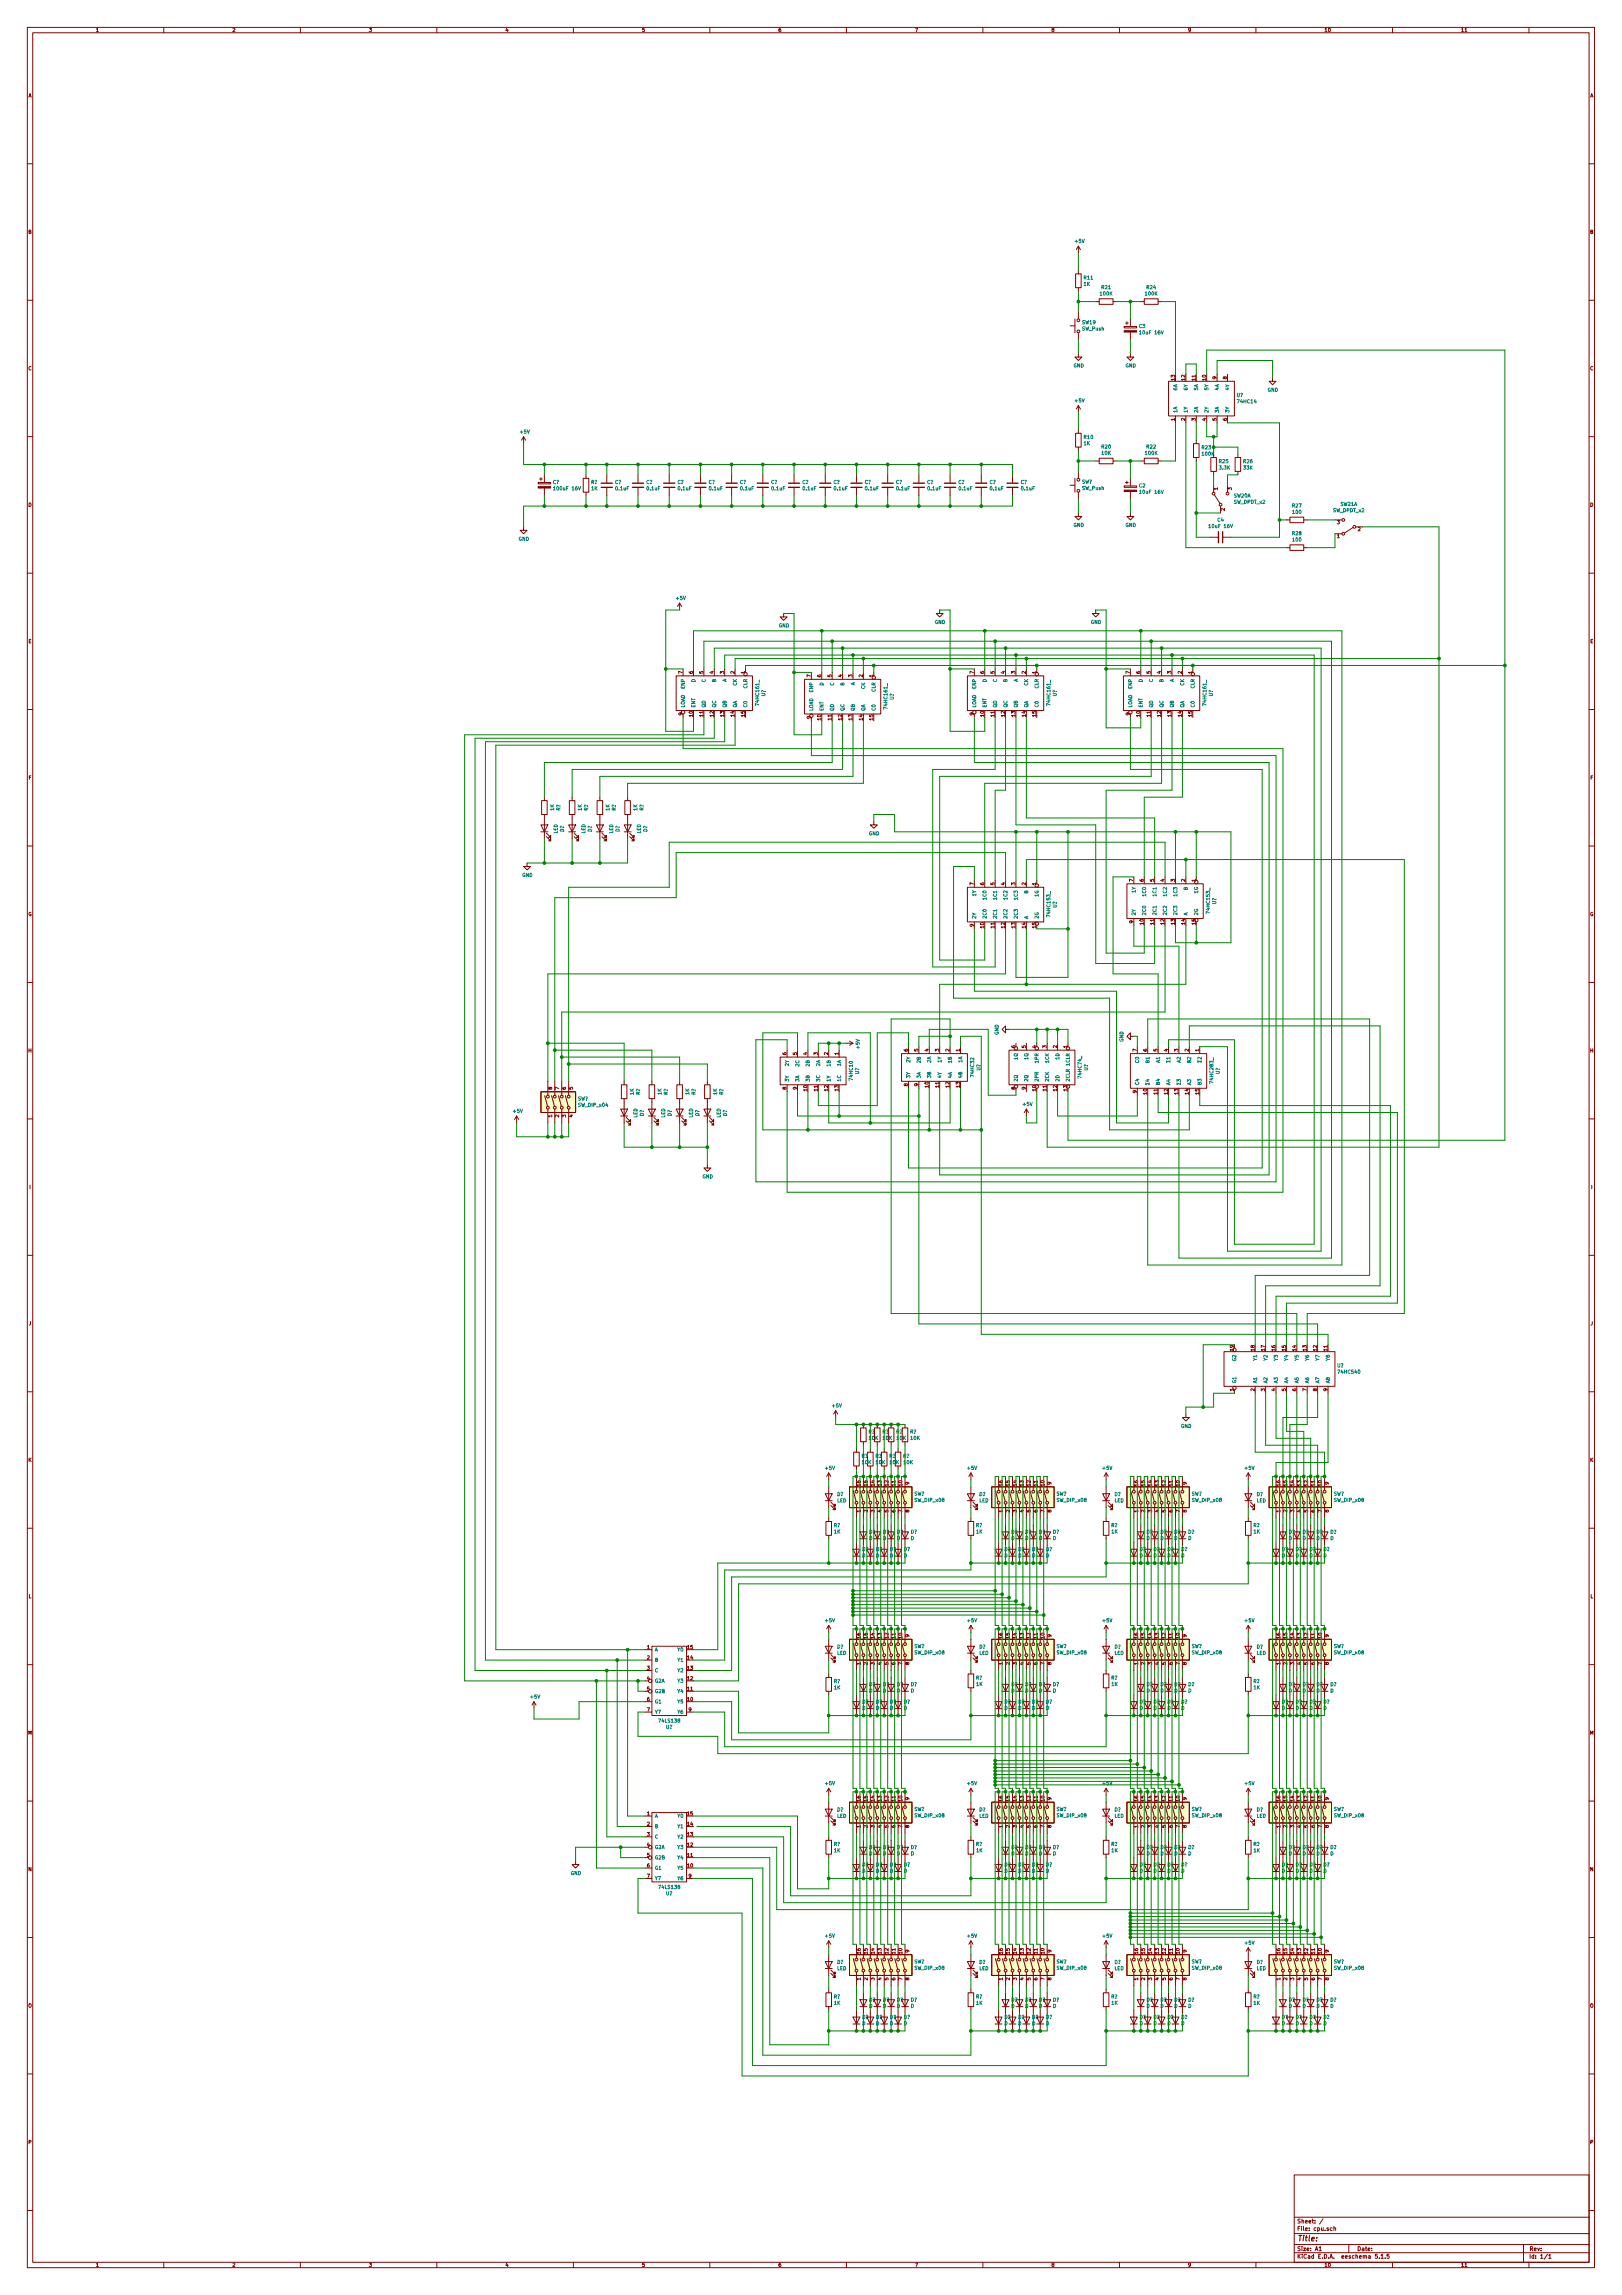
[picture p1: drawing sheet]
<svg xmlns="http://www.w3.org/2000/svg" width="594mm" height="841mm" viewBox="0 0 594 841" stroke-linecap="round" stroke-linejoin="round" font-family="sans-serif">
<defs><g id="words">
<text font-size="2.8" fill="#840000" x="475" y="821.3">Title:</text>
<g font-size="2.1" fill="#840000">
<text x="475" y="814.8">Sheet: /</text>
<text x="475" y="817.5">File: cpu.sch</text>
<text x="475" y="827.7">KiCad E.D.A. eeschema 5.1.5</text>
<text x="475" y="824.9">Size: A1</text>
<text x="497" y="824.9">Date:</text>
<text x="560" y="824.9">Rev:</text>
<text x="560" y="827.7">Id: 1/1</text>
</g>
<g font-size="1.8" fill="#840000">
<text x="35" y="11.7">1</text>
<text x="85" y="11.7">2</text>
<text x="135" y="11.7">3</text>
<text x="185" y="11.7">4</text>
<text x="235" y="11.7">5</text>
<text x="285" y="11.7">6</text>
<text x="335" y="11.7">7</text>
<text x="385" y="11.7">8</text>
<text x="435" y="11.7">9</text>
<text x="485" y="11.7">10</text>
<text x="535" y="11.7">11</text>
<text x="10.4" y="35.7">A</text>
<text x="582.4" y="35.7">A</text>
<text x="10.4" y="85.7">B</text>
<text x="582.4" y="85.7">B</text>
<text x="10.4" y="135.7">C</text>
<text x="582.4" y="135.7">C</text>
<text x="430.3" y="139.4" transform="rotate(-90 430.3 139.4)">13</text>
<text x="434.1" y="139.4" transform="rotate(-90 434.1 139.4)">12</text>
<text x="437.9" y="139.4" transform="rotate(-90 437.9 139.4)">11</text>
<text x="441.7" y="139.4" transform="rotate(-90 441.7 139.4)">10</text>
<text x="445.5" y="138.9" transform="rotate(-90 445.5 138.9)">9</text>
<text x="449.3" y="138.9" transform="rotate(-90 449.3 138.9)">8</text>
<text x="430.3" y="154.2" transform="rotate(-90 430.3 154.2)">1</text>
<text x="434.1" y="154.2" transform="rotate(-90 434.1 154.2)">2</text>
<text x="437.9" y="154.2" transform="rotate(-90 437.9 154.2)">3</text>
<text x="441.7" y="154.2" transform="rotate(-90 441.7 154.2)">4</text>
<text x="445.5" y="154.2" transform="rotate(-90 445.5 154.2)">5</text>
<text x="449.3" y="154.2" transform="rotate(-90 449.3 154.2)">6</text>
<text x="446" y="179.6" transform="rotate(-90 446 179.6)">1</text>
<text x="451.1" y="179.6" transform="rotate(-90 451.1 179.6)">3</text>
<text x="10.4" y="185.7">D</text>
<text x="582.4" y="185.7">D</text>
<text x="448.6" y="187.2" transform="rotate(-90 448.6 187.2)">2</text>
<text x="489.7" y="197.1">1</text>
<text x="489.7" y="192.1">3</text>
<text x="497.4" y="194.6">2</text>
<text x="10.4" y="235.7">E</text>
<text x="582.4" y="235.7">E</text>
<text x="249.9" y="246.9" transform="rotate(-90 249.9 246.9)">7</text>
<text x="253.7" y="246.9" transform="rotate(-90 253.7 246.9)">6</text>
<text x="257.6" y="246.9" transform="rotate(-90 257.6 246.9)">5</text>
<text x="261.4" y="246.9" transform="rotate(-90 261.4 246.9)">4</text>
<text x="265.2" y="246.9" transform="rotate(-90 265.2 246.9)">3</text>
<text x="269" y="246.9" transform="rotate(-90 269 246.9)">2</text>
<text x="272.8" y="246.9" transform="rotate(-90 272.8 246.9)">1</text>
<text x="296.9" y="248.2" transform="rotate(-90 296.9 248.2)">7</text>
<text x="300.7" y="248.2" transform="rotate(-90 300.7 248.2)">6</text>
<text x="304.5" y="248.2" transform="rotate(-90 304.5 248.2)">5</text>
<text x="308.4" y="248.2" transform="rotate(-90 308.4 248.2)">4</text>
<text x="312.2" y="248.2" transform="rotate(-90 312.2 248.2)">3</text>
<text x="316" y="248.2" transform="rotate(-90 316 248.2)">2</text>
<text x="319.8" y="248.2" transform="rotate(-90 319.8 248.2)">1</text>
<text x="356.6" y="246.9" transform="rotate(-90 356.6 246.9)">7</text>
<text x="360.4" y="246.9" transform="rotate(-90 360.4 246.9)">6</text>
<text x="364.2" y="246.9" transform="rotate(-90 364.2 246.9)">5</text>
<text x="368" y="246.9" transform="rotate(-90 368 246.9)">4</text>
<text x="371.9" y="246.9" transform="rotate(-90 371.9 246.9)">3</text>
<text x="375.7" y="246.9" transform="rotate(-90 375.7 246.9)">2</text>
<text x="379.5" y="246.9" transform="rotate(-90 379.5 246.9)">1</text>
<text x="413.8" y="246.9" transform="rotate(-90 413.8 246.9)">7</text>
<text x="417.6" y="246.9" transform="rotate(-90 417.6 246.9)">6</text>
<text x="421.4" y="246.9" transform="rotate(-90 421.4 246.9)">5</text>
<text x="425.2" y="246.9" transform="rotate(-90 425.2 246.9)">4</text>
<text x="429" y="246.9" transform="rotate(-90 429 246.9)">3</text>
<text x="432.8" y="246.9" transform="rotate(-90 432.8 246.9)">2</text>
<text x="436.6" y="246.9" transform="rotate(-90 436.6 246.9)">1</text>
<text x="249.9" y="262.1" transform="rotate(-90 249.9 262.1)">9</text>
<text x="253.7" y="262.6" transform="rotate(-90 253.7 262.6)">10</text>
<text x="257.6" y="262.6" transform="rotate(-90 257.6 262.6)">11</text>
<text x="261.4" y="262.6" transform="rotate(-90 261.4 262.6)">12</text>
<text x="265.2" y="262.6" transform="rotate(-90 265.2 262.6)">13</text>
<text x="269" y="262.6" transform="rotate(-90 269 262.6)">14</text>
<text x="272.8" y="262.6" transform="rotate(-90 272.8 262.6)">15</text>
<text x="296.9" y="263.4" transform="rotate(-90 296.9 263.4)">9</text>
<text x="300.7" y="263.9" transform="rotate(-90 300.7 263.9)">10</text>
<text x="304.5" y="263.9" transform="rotate(-90 304.5 263.9)">11</text>
<text x="308.4" y="263.9" transform="rotate(-90 308.4 263.9)">12</text>
<text x="312.2" y="263.9" transform="rotate(-90 312.2 263.9)">13</text>
<text x="316" y="263.9" transform="rotate(-90 316 263.9)">14</text>
<text x="319.8" y="263.9" transform="rotate(-90 319.8 263.9)">15</text>
<text x="356.6" y="262.1" transform="rotate(-90 356.6 262.1)">9</text>
<text x="360.4" y="262.6" transform="rotate(-90 360.4 262.6)">10</text>
<text x="364.2" y="262.6" transform="rotate(-90 364.2 262.6)">11</text>
<text x="368" y="262.6" transform="rotate(-90 368 262.6)">12</text>
<text x="371.9" y="262.6" transform="rotate(-90 371.9 262.6)">13</text>
<text x="375.7" y="262.6" transform="rotate(-90 375.7 262.6)">14</text>
<text x="379.5" y="262.6" transform="rotate(-90 379.5 262.6)">15</text>
<text x="413.8" y="262.1" transform="rotate(-90 413.8 262.1)">9</text>
<text x="417.6" y="262.6" transform="rotate(-90 417.6 262.6)">10</text>
<text x="421.4" y="262.6" transform="rotate(-90 421.4 262.6)">11</text>
<text x="425.2" y="262.6" transform="rotate(-90 425.2 262.6)">12</text>
<text x="429" y="262.6" transform="rotate(-90 429 262.6)">13</text>
<text x="432.8" y="262.6" transform="rotate(-90 432.8 262.6)">14</text>
<text x="436.6" y="262.6" transform="rotate(-90 436.6 262.6)">15</text>
<text x="10.5" y="285.7">F</text>
<text x="582.5" y="285.7">F</text>
<text x="415" y="323.1" transform="rotate(-90 415 323.1)">7</text>
<text x="418.8" y="323.1" transform="rotate(-90 418.8 323.1)">6</text>
<text x="422.7" y="323.1" transform="rotate(-90 422.7 323.1)">5</text>
<text x="426.5" y="323.1" transform="rotate(-90 426.5 323.1)">4</text>
<text x="430.3" y="323.1" transform="rotate(-90 430.3 323.1)">3</text>
<text x="434.1" y="323.1" transform="rotate(-90 434.1 323.1)">2</text>
<text x="437.9" y="323.1" transform="rotate(-90 437.9 323.1)">1</text>
<text x="356.6" y="324.4" transform="rotate(-90 356.6 324.4)">7</text>
<text x="360.4" y="324.4" transform="rotate(-90 360.4 324.4)">6</text>
<text x="364.2" y="324.4" transform="rotate(-90 364.2 324.4)">5</text>
<text x="368" y="324.4" transform="rotate(-90 368 324.4)">4</text>
<text x="371.9" y="324.4" transform="rotate(-90 371.9 324.4)">3</text>
<text x="375.7" y="324.4" transform="rotate(-90 375.7 324.4)">2</text>
<text x="379.5" y="324.4" transform="rotate(-90 379.5 324.4)">1</text>
<text x="10.3" y="335.7">G</text>
<text x="582.3" y="335.7">G</text>
<text x="356.6" y="339.6" transform="rotate(-90 356.6 339.6)">9</text>
<text x="360.4" y="340.1" transform="rotate(-90 360.4 340.1)">10</text>
<text x="364.2" y="340.1" transform="rotate(-90 364.2 340.1)">11</text>
<text x="368" y="340.1" transform="rotate(-90 368 340.1)">12</text>
<text x="371.9" y="340.1" transform="rotate(-90 371.9 340.1)">13</text>
<text x="375.7" y="340.1" transform="rotate(-90 375.7 340.1)">14</text>
<text x="379.5" y="340.1" transform="rotate(-90 379.5 340.1)">15</text>
<text x="415" y="338.3" transform="rotate(-90 415 338.3)">9</text>
<text x="418.8" y="338.8" transform="rotate(-90 418.8 338.8)">10</text>
<text x="422.7" y="338.8" transform="rotate(-90 422.7 338.8)">11</text>
<text x="426.5" y="338.8" transform="rotate(-90 426.5 338.8)">12</text>
<text x="430.3" y="338.8" transform="rotate(-90 430.3 338.8)">13</text>
<text x="434.1" y="338.8" transform="rotate(-90 434.1 338.8)">14</text>
<text x="437.9" y="338.8" transform="rotate(-90 437.9 338.8)">15</text>
<text x="10.4" y="385.7">H</text>
<text x="288" y="386.6" transform="rotate(-90 288 386.6)">6</text>
<text x="291.8" y="386.6" transform="rotate(-90 291.8 386.6)">5</text>
<text x="295.7" y="386.6" transform="rotate(-90 295.7 386.6)">4</text>
<text x="299.5" y="386.6" transform="rotate(-90 299.5 386.6)">3</text>
<text x="303.3" y="386.6" transform="rotate(-90 303.3 386.6)">2</text>
<text x="307.1" y="386.6" transform="rotate(-90 307.1 386.6)">1</text>
<text x="332.5" y="385.3" transform="rotate(-90 332.5 385.3)">6</text>
<text x="336.3" y="385.3" transform="rotate(-90 336.3 385.3)">5</text>
<text x="340.1" y="385.3" transform="rotate(-90 340.1 385.3)">4</text>
<text x="343.9" y="385.3" transform="rotate(-90 343.9 385.3)">3</text>
<text x="347.7" y="385.3" transform="rotate(-90 347.7 385.3)">2</text>
<text x="351.5" y="385.3" transform="rotate(-90 351.5 385.3)">1</text>
<text x="371.9" y="384.1" transform="rotate(-90 371.9 384.1)">6</text>
<text x="375.7" y="384.1" transform="rotate(-90 375.7 384.1)">5</text>
<text x="379.5" y="384.1" transform="rotate(-90 379.5 384.1)">4</text>
<text x="383.3" y="384.1" transform="rotate(-90 383.3 384.1)">3</text>
<text x="387.1" y="384.1" transform="rotate(-90 387.1 384.1)">2</text>
<text x="390.9" y="384.1" transform="rotate(-90 390.9 384.1)">1</text>
<text x="416.3" y="385.3" transform="rotate(-90 416.3 385.3)">7</text>
<text x="420.1" y="385.3" transform="rotate(-90 420.1 385.3)">6</text>
<text x="423.9" y="385.3" transform="rotate(-90 423.9 385.3)">5</text>
<text x="427.7" y="385.3" transform="rotate(-90 427.7 385.3)">4</text>
<text x="431.5" y="385.3" transform="rotate(-90 431.5 385.3)">3</text>
<text x="435.4" y="385.3" transform="rotate(-90 435.4 385.3)">2</text>
<text x="439.2" y="385.3" transform="rotate(-90 439.2 385.3)">1</text>
<text x="582.4" y="385.7">H</text>
<text x="202.2" y="399.3" transform="rotate(-90 202.2 399.3)">8</text>
<text x="204.7" y="399.3" transform="rotate(-90 204.7 399.3)">7</text>
<text x="207.3" y="399.3" transform="rotate(-90 207.3 399.3)">6</text>
<text x="209.8" y="399.3" transform="rotate(-90 209.8 399.3)">5</text>
<text x="288" y="399.3" transform="rotate(-90 288 399.3)">8</text>
<text x="291.8" y="399.3" transform="rotate(-90 291.8 399.3)">9</text>
<text x="295.7" y="399.8" transform="rotate(-90 295.7 399.8)">10</text>
<text x="299.5" y="399.8" transform="rotate(-90 299.5 399.8)">11</text>
<text x="303.3" y="399.8" transform="rotate(-90 303.3 399.8)">12</text>
<text x="307.1" y="399.8" transform="rotate(-90 307.1 399.8)">13</text>
<text x="332.5" y="398" transform="rotate(-90 332.5 398)">8</text>
<text x="336.3" y="398" transform="rotate(-90 336.3 398)">9</text>
<text x="340.1" y="398.5" transform="rotate(-90 340.1 398.5)">10</text>
<text x="343.9" y="398.5" transform="rotate(-90 343.9 398.5)">11</text>
<text x="347.7" y="398.5" transform="rotate(-90 347.7 398.5)">12</text>
<text x="351.5" y="398.5" transform="rotate(-90 351.5 398.5)">13</text>
<text x="371.9" y="399.3" transform="rotate(-90 371.9 399.3)">8</text>
<text x="375.7" y="399.3" transform="rotate(-90 375.7 399.3)">9</text>
<text x="379.5" y="399.8" transform="rotate(-90 379.5 399.8)">10</text>
<text x="383.3" y="399.8" transform="rotate(-90 383.3 399.8)">11</text>
<text x="387.1" y="399.8" transform="rotate(-90 387.1 399.8)">12</text>
<text x="390.9" y="399.8" transform="rotate(-90 390.9 399.8)">13</text>
<text x="416.3" y="400.6" transform="rotate(-90 416.3 400.6)">9</text>
<text x="420.1" y="401" transform="rotate(-90 420.1 401)">10</text>
<text x="423.9" y="401" transform="rotate(-90 423.9 401)">11</text>
<text x="427.7" y="401" transform="rotate(-90 427.7 401)">12</text>
<text x="431.5" y="401" transform="rotate(-90 431.5 401)">13</text>
<text x="435.4" y="401" transform="rotate(-90 435.4 401)">14</text>
<text x="439.2" y="401" transform="rotate(-90 439.2 401)">15</text>
<text x="202.2" y="409.5" transform="rotate(-90 202.2 409.5)">1</text>
<text x="204.7" y="409.5" transform="rotate(-90 204.7 409.5)">2</text>
<text x="207.3" y="409.5" transform="rotate(-90 207.3 409.5)">3</text>
<text x="209.8" y="409.5" transform="rotate(-90 209.8 409.5)">4</text>
<text x="10.7" y="435.7">I</text>
<text x="582.8" y="435.7">I</text>
<text x="10.5" y="485.7">J</text>
<text x="582.5" y="485.7">J</text>
<text x="451.9" y="495" transform="rotate(-90 451.9 495)">19</text>
<text x="459.5" y="495" transform="rotate(-90 459.5 495)">18</text>
<text x="463.3" y="495" transform="rotate(-90 463.3 495)">17</text>
<text x="467.1" y="495" transform="rotate(-90 467.1 495)">16</text>
<text x="470.9" y="495" transform="rotate(-90 470.9 495)">15</text>
<text x="474.7" y="495" transform="rotate(-90 474.7 495)">14</text>
<text x="478.5" y="495" transform="rotate(-90 478.5 495)">13</text>
<text x="482.3" y="495" transform="rotate(-90 482.3 495)">12</text>
<text x="486.2" y="495" transform="rotate(-90 486.2 495)">11</text>
<text x="451.9" y="509.8" transform="rotate(-90 451.9 509.8)">1</text>
<text x="459.5" y="509.8" transform="rotate(-90 459.5 509.8)">2</text>
<text x="463.3" y="509.8" transform="rotate(-90 463.3 509.8)">3</text>
<text x="467.1" y="509.8" transform="rotate(-90 467.1 509.8)">4</text>
<text x="470.9" y="509.8" transform="rotate(-90 470.9 509.8)">5</text>
<text x="474.7" y="509.8" transform="rotate(-90 474.7 509.8)">6</text>
<text x="478.5" y="509.8" transform="rotate(-90 478.5 509.8)">7</text>
<text x="482.3" y="509.8" transform="rotate(-90 482.3 509.8)">8</text>
<text x="486.2" y="509.8" transform="rotate(-90 486.2 509.8)">9</text>
<text x="10.4" y="535.7">K</text>
<text x="582.4" y="535.7">K</text>
<text x="315.2" y="544.6" transform="rotate(-90 315.2 544.6)">16</text>
<text x="317.8" y="544.6" transform="rotate(-90 317.8 544.6)">15</text>
<text x="320.3" y="544.6" transform="rotate(-90 320.3 544.6)">14</text>
<text x="322.8" y="544.6" transform="rotate(-90 322.8 544.6)">13</text>
<text x="325.4" y="544.6" transform="rotate(-90 325.4 544.6)">12</text>
<text x="327.9" y="544.6" transform="rotate(-90 327.9 544.6)">11</text>
<text x="330.5" y="544.6" transform="rotate(-90 330.5 544.6)">10</text>
<text x="333" y="544.1" transform="rotate(-90 333 544.1)">9</text>
<text x="367.3" y="544.6" transform="rotate(-90 367.3 544.6)">16</text>
<text x="369.8" y="544.6" transform="rotate(-90 369.8 544.6)">15</text>
<text x="372.4" y="544.6" transform="rotate(-90 372.4 544.6)">14</text>
<text x="374.9" y="544.6" transform="rotate(-90 374.9 544.6)">13</text>
<text x="377.4" y="544.6" transform="rotate(-90 377.4 544.6)">12</text>
<text x="380" y="544.6" transform="rotate(-90 380 544.6)">11</text>
<text x="382.5" y="544.6" transform="rotate(-90 382.5 544.6)">10</text>
<text x="385.1" y="544.1" transform="rotate(-90 385.1 544.1)">9</text>
<text x="416.8" y="544.6" transform="rotate(-90 416.8 544.6)">16</text>
<text x="419.4" y="544.6" transform="rotate(-90 419.4 544.6)">15</text>
<text x="421.9" y="544.6" transform="rotate(-90 421.9 544.6)">14</text>
<text x="424.4" y="544.6" transform="rotate(-90 424.4 544.6)">13</text>
<text x="427" y="544.6" transform="rotate(-90 427 544.6)">12</text>
<text x="429.5" y="544.6" transform="rotate(-90 429.5 544.6)">11</text>
<text x="432.1" y="544.6" transform="rotate(-90 432.1 544.6)">10</text>
<text x="434.6" y="544.1" transform="rotate(-90 434.6 544.1)">9</text>
<text x="468.9" y="544.6" transform="rotate(-90 468.9 544.6)">16</text>
<text x="471.4" y="544.6" transform="rotate(-90 471.4 544.6)">15</text>
<text x="474" y="544.6" transform="rotate(-90 474 544.6)">14</text>
<text x="476.5" y="544.6" transform="rotate(-90 476.5 544.6)">13</text>
<text x="479" y="544.6" transform="rotate(-90 479 544.6)">12</text>
<text x="481.6" y="544.6" transform="rotate(-90 481.6 544.6)">11</text>
<text x="484.1" y="544.6" transform="rotate(-90 484.1 544.6)">10</text>
<text x="486.7" y="544.1" transform="rotate(-90 486.7 544.1)">9</text>
<text x="315.2" y="554.2" transform="rotate(-90 315.2 554.2)">1</text>
<text x="317.8" y="554.2" transform="rotate(-90 317.8 554.2)">2</text>
<text x="320.3" y="554.2" transform="rotate(-90 320.3 554.2)">3</text>
<text x="322.8" y="554.2" transform="rotate(-90 322.8 554.2)">4</text>
<text x="325.4" y="554.2" transform="rotate(-90 325.4 554.2)">5</text>
<text x="327.9" y="554.2" transform="rotate(-90 327.9 554.2)">6</text>
<text x="330.5" y="554.2" transform="rotate(-90 330.5 554.2)">7</text>
<text x="333" y="554.2" transform="rotate(-90 333 554.2)">8</text>
<text x="367.3" y="554.2" transform="rotate(-90 367.3 554.2)">1</text>
<text x="369.8" y="554.2" transform="rotate(-90 369.8 554.2)">2</text>
<text x="372.4" y="554.2" transform="rotate(-90 372.4 554.2)">3</text>
<text x="374.9" y="554.2" transform="rotate(-90 374.9 554.2)">4</text>
<text x="377.4" y="554.2" transform="rotate(-90 377.4 554.2)">5</text>
<text x="380" y="554.2" transform="rotate(-90 380 554.2)">6</text>
<text x="382.5" y="554.2" transform="rotate(-90 382.5 554.2)">7</text>
<text x="385.1" y="554.2" transform="rotate(-90 385.1 554.2)">8</text>
<text x="416.8" y="554.2" transform="rotate(-90 416.8 554.2)">1</text>
<text x="419.4" y="554.2" transform="rotate(-90 419.4 554.2)">2</text>
<text x="421.9" y="554.2" transform="rotate(-90 421.9 554.2)">3</text>
<text x="424.4" y="554.2" transform="rotate(-90 424.4 554.2)">4</text>
<text x="427" y="554.2" transform="rotate(-90 427 554.2)">5</text>
<text x="429.5" y="554.2" transform="rotate(-90 429.5 554.2)">6</text>
<text x="432.1" y="554.2" transform="rotate(-90 432.1 554.2)">7</text>
<text x="434.6" y="554.2" transform="rotate(-90 434.6 554.2)">8</text>
<text x="468.9" y="554.2" transform="rotate(-90 468.9 554.2)">1</text>
<text x="471.4" y="554.2" transform="rotate(-90 471.4 554.2)">2</text>
<text x="474" y="554.2" transform="rotate(-90 474 554.2)">3</text>
<text x="476.5" y="554.2" transform="rotate(-90 476.5 554.2)">4</text>
<text x="479" y="554.2" transform="rotate(-90 479 554.2)">5</text>
<text x="481.6" y="554.2" transform="rotate(-90 481.6 554.2)">6</text>
<text x="484.1" y="554.2" transform="rotate(-90 484.1 554.2)">7</text>
<text x="486.7" y="554.2" transform="rotate(-90 486.7 554.2)">8</text>
<text x="10.5" y="585.7">L</text>
<text x="582.5" y="585.7">L</text>
<text x="333" y="600" transform="rotate(-90 333 600)">9</text>
<text x="385.1" y="600" transform="rotate(-90 385.1 600)">9</text>
<text x="434.6" y="600" transform="rotate(-90 434.6 600)">9</text>
<text x="486.7" y="600" transform="rotate(-90 486.7 600)">9</text>
<text x="237" y="604.3">1</text>
<text x="251.8" y="604.3">15</text>
<text x="315.2" y="600.4" transform="rotate(-90 315.2 600.4)">16</text>
<text x="317.8" y="600.4" transform="rotate(-90 317.8 600.4)">15</text>
<text x="320.3" y="600.4" transform="rotate(-90 320.3 600.4)">14</text>
<text x="322.8" y="600.4" transform="rotate(-90 322.8 600.4)">13</text>
<text x="325.4" y="600.4" transform="rotate(-90 325.4 600.4)">12</text>
<text x="327.9" y="600.4" transform="rotate(-90 327.9 600.4)">11</text>
<text x="330.5" y="600.4" transform="rotate(-90 330.5 600.4)">10</text>
<text x="367.3" y="600.4" transform="rotate(-90 367.3 600.4)">16</text>
<text x="369.8" y="600.4" transform="rotate(-90 369.8 600.4)">15</text>
<text x="372.4" y="600.4" transform="rotate(-90 372.4 600.4)">14</text>
<text x="374.9" y="600.4" transform="rotate(-90 374.9 600.4)">13</text>
<text x="377.4" y="600.4" transform="rotate(-90 377.4 600.4)">12</text>
<text x="380" y="600.4" transform="rotate(-90 380 600.4)">11</text>
<text x="382.5" y="600.4" transform="rotate(-90 382.5 600.4)">10</text>
<text x="416.8" y="600.4" transform="rotate(-90 416.8 600.4)">16</text>
<text x="419.4" y="600.4" transform="rotate(-90 419.4 600.4)">15</text>
<text x="421.9" y="600.4" transform="rotate(-90 421.9 600.4)">14</text>
<text x="424.4" y="600.4" transform="rotate(-90 424.4 600.4)">13</text>
<text x="427" y="600.4" transform="rotate(-90 427 600.4)">12</text>
<text x="429.5" y="600.4" transform="rotate(-90 429.5 600.4)">11</text>
<text x="432.1" y="600.4" transform="rotate(-90 432.1 600.4)">10</text>
<text x="468.9" y="600.4" transform="rotate(-90 468.9 600.4)">16</text>
<text x="471.4" y="600.4" transform="rotate(-90 471.4 600.4)">15</text>
<text x="474" y="600.4" transform="rotate(-90 474 600.4)">14</text>
<text x="476.5" y="600.4" transform="rotate(-90 476.5 600.4)">13</text>
<text x="479" y="600.4" transform="rotate(-90 479 600.4)">12</text>
<text x="481.6" y="600.4" transform="rotate(-90 481.6 600.4)">11</text>
<text x="484.1" y="600.4" transform="rotate(-90 484.1 600.4)">10</text>
<text x="237" y="608.1">2</text>
<text x="237" y="611.9">3</text>
<text x="251.8" y="611.9">13</text>
<text x="251.8" y="608.1">14</text>
<text x="315.2" y="610.1" transform="rotate(-90 315.2 610.1)">1</text>
<text x="317.8" y="610.1" transform="rotate(-90 317.8 610.1)">2</text>
<text x="320.3" y="610.1" transform="rotate(-90 320.3 610.1)">3</text>
<text x="322.8" y="610.1" transform="rotate(-90 322.8 610.1)">4</text>
<text x="325.4" y="610.1" transform="rotate(-90 325.4 610.1)">5</text>
<text x="327.9" y="610.1" transform="rotate(-90 327.9 610.1)">6</text>
<text x="330.5" y="610.1" transform="rotate(-90 330.5 610.1)">7</text>
<text x="333" y="610.1" transform="rotate(-90 333 610.1)">8</text>
<text x="367.3" y="610.1" transform="rotate(-90 367.3 610.1)">1</text>
<text x="369.8" y="610.1" transform="rotate(-90 369.8 610.1)">2</text>
<text x="372.4" y="610.1" transform="rotate(-90 372.4 610.1)">3</text>
<text x="374.9" y="610.1" transform="rotate(-90 374.9 610.1)">4</text>
<text x="377.4" y="610.1" transform="rotate(-90 377.4 610.1)">5</text>
<text x="380" y="610.1" transform="rotate(-90 380 610.1)">6</text>
<text x="382.5" y="610.1" transform="rotate(-90 382.5 610.1)">7</text>
<text x="385.1" y="610.1" transform="rotate(-90 385.1 610.1)">8</text>
<text x="416.8" y="610.1" transform="rotate(-90 416.8 610.1)">1</text>
<text x="419.4" y="610.1" transform="rotate(-90 419.4 610.1)">2</text>
<text x="421.9" y="610.1" transform="rotate(-90 421.9 610.1)">3</text>
<text x="424.4" y="610.1" transform="rotate(-90 424.4 610.1)">4</text>
<text x="427" y="610.1" transform="rotate(-90 427 610.1)">5</text>
<text x="429.5" y="610.1" transform="rotate(-90 429.5 610.1)">6</text>
<text x="432.1" y="610.1" transform="rotate(-90 432.1 610.1)">7</text>
<text x="434.6" y="610.1" transform="rotate(-90 434.6 610.1)">8</text>
<text x="468.9" y="610.1" transform="rotate(-90 468.9 610.1)">1</text>
<text x="471.4" y="610.1" transform="rotate(-90 471.4 610.1)">2</text>
<text x="474" y="610.1" transform="rotate(-90 474 610.1)">3</text>
<text x="476.5" y="610.1" transform="rotate(-90 476.5 610.1)">4</text>
<text x="479" y="610.1" transform="rotate(-90 479 610.1)">5</text>
<text x="481.6" y="610.1" transform="rotate(-90 481.6 610.1)">6</text>
<text x="484.1" y="610.1" transform="rotate(-90 484.1 610.1)">7</text>
<text x="486.7" y="610.1" transform="rotate(-90 486.7 610.1)">8</text>
<text x="237" y="615.7">4</text>
<text x="251.8" y="615.7">12</text>
<text x="237" y="619.5">5</text>
<text x="237" y="623.3">6</text>
<text x="251.8" y="623.3">10</text>
<text x="251.8" y="619.5">11</text>
<text x="237" y="627.2">7</text>
<text x="252.2" y="627.2">9</text>
<text x="10.3" y="635.7">M</text>
<text x="582.3" y="635.7">M</text>
<text x="333" y="659.6" transform="rotate(-90 333 659.6)">9</text>
<text x="385.1" y="659.6" transform="rotate(-90 385.1 659.6)">9</text>
<text x="434.6" y="659.6" transform="rotate(-90 434.6 659.6)">9</text>
<text x="486.7" y="659.6" transform="rotate(-90 486.7 659.6)">9</text>
<text x="237" y="665.3">1</text>
<text x="251.8" y="665.3">15</text>
<text x="315.2" y="660.1" transform="rotate(-90 315.2 660.1)">16</text>
<text x="317.8" y="660.1" transform="rotate(-90 317.8 660.1)">15</text>
<text x="320.3" y="660.1" transform="rotate(-90 320.3 660.1)">14</text>
<text x="322.8" y="660.1" transform="rotate(-90 322.8 660.1)">13</text>
<text x="325.4" y="660.1" transform="rotate(-90 325.4 660.1)">12</text>
<text x="327.9" y="660.1" transform="rotate(-90 327.9 660.1)">11</text>
<text x="330.5" y="660.1" transform="rotate(-90 330.5 660.1)">10</text>
<text x="367.3" y="660.1" transform="rotate(-90 367.3 660.1)">16</text>
<text x="369.8" y="660.1" transform="rotate(-90 369.8 660.1)">15</text>
<text x="372.4" y="660.1" transform="rotate(-90 372.4 660.1)">14</text>
<text x="374.9" y="660.1" transform="rotate(-90 374.9 660.1)">13</text>
<text x="377.4" y="660.1" transform="rotate(-90 377.4 660.1)">12</text>
<text x="380" y="660.1" transform="rotate(-90 380 660.1)">11</text>
<text x="382.5" y="660.1" transform="rotate(-90 382.5 660.1)">10</text>
<text x="416.8" y="660.1" transform="rotate(-90 416.8 660.1)">16</text>
<text x="419.4" y="660.1" transform="rotate(-90 419.4 660.1)">15</text>
<text x="421.9" y="660.1" transform="rotate(-90 421.9 660.1)">14</text>
<text x="424.4" y="660.1" transform="rotate(-90 424.4 660.1)">13</text>
<text x="427" y="660.1" transform="rotate(-90 427 660.1)">12</text>
<text x="429.5" y="660.1" transform="rotate(-90 429.5 660.1)">11</text>
<text x="432.1" y="660.1" transform="rotate(-90 432.1 660.1)">10</text>
<text x="468.9" y="660.1" transform="rotate(-90 468.9 660.1)">16</text>
<text x="471.4" y="660.1" transform="rotate(-90 471.4 660.1)">15</text>
<text x="474" y="660.1" transform="rotate(-90 474 660.1)">14</text>
<text x="476.5" y="660.1" transform="rotate(-90 476.5 660.1)">13</text>
<text x="479" y="660.1" transform="rotate(-90 479 660.1)">12</text>
<text x="481.6" y="660.1" transform="rotate(-90 481.6 660.1)">11</text>
<text x="484.1" y="660.1" transform="rotate(-90 484.1 660.1)">10</text>
<text x="237" y="669.1">2</text>
<text x="251.8" y="669.1">14</text>
<text x="315.2" y="669.8" transform="rotate(-90 315.2 669.8)">1</text>
<text x="317.8" y="669.8" transform="rotate(-90 317.8 669.8)">2</text>
<text x="320.3" y="669.8" transform="rotate(-90 320.3 669.8)">3</text>
<text x="322.8" y="669.8" transform="rotate(-90 322.8 669.8)">4</text>
<text x="325.4" y="669.8" transform="rotate(-90 325.4 669.8)">5</text>
<text x="327.9" y="669.8" transform="rotate(-90 327.9 669.8)">6</text>
<text x="330.5" y="669.8" transform="rotate(-90 330.5 669.8)">7</text>
<text x="333" y="669.8" transform="rotate(-90 333 669.8)">8</text>
<text x="367.3" y="669.8" transform="rotate(-90 367.3 669.8)">1</text>
<text x="369.8" y="669.8" transform="rotate(-90 369.8 669.8)">2</text>
<text x="372.4" y="669.8" transform="rotate(-90 372.4 669.8)">3</text>
<text x="374.9" y="669.8" transform="rotate(-90 374.9 669.8)">4</text>
<text x="377.4" y="669.8" transform="rotate(-90 377.4 669.8)">5</text>
<text x="380" y="669.8" transform="rotate(-90 380 669.8)">6</text>
<text x="382.5" y="669.8" transform="rotate(-90 382.5 669.8)">7</text>
<text x="385.1" y="669.8" transform="rotate(-90 385.1 669.8)">8</text>
<text x="416.8" y="669.8" transform="rotate(-90 416.8 669.8)">1</text>
<text x="419.4" y="669.8" transform="rotate(-90 419.4 669.8)">2</text>
<text x="421.9" y="669.8" transform="rotate(-90 421.9 669.8)">3</text>
<text x="424.4" y="669.8" transform="rotate(-90 424.4 669.8)">4</text>
<text x="427" y="669.8" transform="rotate(-90 427 669.8)">5</text>
<text x="429.5" y="669.8" transform="rotate(-90 429.5 669.8)">6</text>
<text x="432.1" y="669.8" transform="rotate(-90 432.1 669.8)">7</text>
<text x="434.6" y="669.8" transform="rotate(-90 434.6 669.8)">8</text>
<text x="468.9" y="669.8" transform="rotate(-90 468.9 669.8)">1</text>
<text x="471.4" y="669.8" transform="rotate(-90 471.4 669.8)">2</text>
<text x="474" y="669.8" transform="rotate(-90 474 669.8)">3</text>
<text x="476.5" y="669.8" transform="rotate(-90 476.5 669.8)">4</text>
<text x="479" y="669.8" transform="rotate(-90 479 669.8)">5</text>
<text x="481.6" y="669.8" transform="rotate(-90 481.6 669.8)">6</text>
<text x="484.1" y="669.8" transform="rotate(-90 484.1 669.8)">7</text>
<text x="486.7" y="669.8" transform="rotate(-90 486.7 669.8)">8</text>
<text x="237" y="672.9">3</text>
<text x="237" y="676.7">4</text>
<text x="251.8" y="676.7">12</text>
<text x="251.8" y="672.9">13</text>
<text x="237" y="680.5">5</text>
<text x="251.8" y="680.5">11</text>
<text x="10.4" y="685.7">N</text>
<text x="237" y="684.3">6</text>
<text x="237" y="688.1">7</text>
<text x="251.8" y="684.3">10</text>
<text x="252.2" y="688.1">9</text>
<text x="582.4" y="685.7">N</text>
<text x="315.2" y="716" transform="rotate(-90 315.2 716)">16</text>
<text x="317.8" y="716" transform="rotate(-90 317.8 716)">15</text>
<text x="320.3" y="716" transform="rotate(-90 320.3 716)">14</text>
<text x="322.8" y="716" transform="rotate(-90 322.8 716)">13</text>
<text x="325.4" y="716" transform="rotate(-90 325.4 716)">12</text>
<text x="327.9" y="716" transform="rotate(-90 327.9 716)">11</text>
<text x="330.5" y="716" transform="rotate(-90 330.5 716)">10</text>
<text x="333" y="715.5" transform="rotate(-90 333 715.5)">9</text>
<text x="367.3" y="716" transform="rotate(-90 367.3 716)">16</text>
<text x="369.8" y="716" transform="rotate(-90 369.8 716)">15</text>
<text x="372.4" y="716" transform="rotate(-90 372.4 716)">14</text>
<text x="374.9" y="716" transform="rotate(-90 374.9 716)">13</text>
<text x="377.4" y="716" transform="rotate(-90 377.4 716)">12</text>
<text x="380" y="716" transform="rotate(-90 380 716)">11</text>
<text x="382.5" y="716" transform="rotate(-90 382.5 716)">10</text>
<text x="385.1" y="715.5" transform="rotate(-90 385.1 715.5)">9</text>
<text x="416.8" y="716" transform="rotate(-90 416.8 716)">16</text>
<text x="419.4" y="716" transform="rotate(-90 419.4 716)">15</text>
<text x="421.9" y="716" transform="rotate(-90 421.9 716)">14</text>
<text x="424.4" y="716" transform="rotate(-90 424.4 716)">13</text>
<text x="427" y="716" transform="rotate(-90 427 716)">12</text>
<text x="429.5" y="716" transform="rotate(-90 429.5 716)">11</text>
<text x="432.1" y="716" transform="rotate(-90 432.1 716)">10</text>
<text x="434.6" y="715.5" transform="rotate(-90 434.6 715.5)">9</text>
<text x="468.9" y="716" transform="rotate(-90 468.9 716)">16</text>
<text x="471.4" y="716" transform="rotate(-90 471.4 716)">15</text>
<text x="474" y="716" transform="rotate(-90 474 716)">14</text>
<text x="476.5" y="716" transform="rotate(-90 476.5 716)">13</text>
<text x="479" y="716" transform="rotate(-90 479 716)">12</text>
<text x="481.6" y="716" transform="rotate(-90 481.6 716)">11</text>
<text x="484.1" y="716" transform="rotate(-90 484.1 716)">10</text>
<text x="486.7" y="715.5" transform="rotate(-90 486.7 715.5)">9</text>
<text x="315.2" y="725.7" transform="rotate(-90 315.2 725.7)">1</text>
<text x="317.8" y="725.7" transform="rotate(-90 317.8 725.7)">2</text>
<text x="320.3" y="725.7" transform="rotate(-90 320.3 725.7)">3</text>
<text x="322.8" y="725.7" transform="rotate(-90 322.8 725.7)">4</text>
<text x="325.4" y="725.7" transform="rotate(-90 325.4 725.7)">5</text>
<text x="327.9" y="725.7" transform="rotate(-90 327.9 725.7)">6</text>
<text x="330.5" y="725.7" transform="rotate(-90 330.5 725.7)">7</text>
<text x="333" y="725.7" transform="rotate(-90 333 725.7)">8</text>
<text x="367.3" y="725.7" transform="rotate(-90 367.3 725.7)">1</text>
<text x="369.8" y="725.7" transform="rotate(-90 369.8 725.7)">2</text>
<text x="372.4" y="725.7" transform="rotate(-90 372.4 725.7)">3</text>
<text x="374.9" y="725.7" transform="rotate(-90 374.9 725.7)">4</text>
<text x="377.4" y="725.7" transform="rotate(-90 377.4 725.7)">5</text>
<text x="380" y="725.7" transform="rotate(-90 380 725.7)">6</text>
<text x="382.5" y="725.7" transform="rotate(-90 382.5 725.7)">7</text>
<text x="385.1" y="725.7" transform="rotate(-90 385.1 725.7)">8</text>
<text x="416.8" y="725.7" transform="rotate(-90 416.8 725.7)">1</text>
<text x="419.4" y="725.7" transform="rotate(-90 419.4 725.7)">2</text>
<text x="421.9" y="725.7" transform="rotate(-90 421.9 725.7)">3</text>
<text x="424.4" y="725.7" transform="rotate(-90 424.4 725.7)">4</text>
<text x="427" y="725.7" transform="rotate(-90 427 725.7)">5</text>
<text x="429.5" y="725.7" transform="rotate(-90 429.5 725.7)">6</text>
<text x="432.1" y="725.7" transform="rotate(-90 432.1 725.7)">7</text>
<text x="434.6" y="725.7" transform="rotate(-90 434.6 725.7)">8</text>
<text x="468.9" y="725.7" transform="rotate(-90 468.9 725.7)">1</text>
<text x="471.4" y="725.7" transform="rotate(-90 471.4 725.7)">2</text>
<text x="474" y="725.7" transform="rotate(-90 474 725.7)">3</text>
<text x="476.5" y="725.7" transform="rotate(-90 476.5 725.7)">4</text>
<text x="479" y="725.7" transform="rotate(-90 479 725.7)">5</text>
<text x="481.6" y="725.7" transform="rotate(-90 481.6 725.7)">6</text>
<text x="484.1" y="725.7" transform="rotate(-90 484.1 725.7)">7</text>
<text x="486.7" y="725.7" transform="rotate(-90 486.7 725.7)">8</text>
<text x="10.3" y="735.7">O</text>
<text x="582.3" y="735.7">O</text>
<text x="10.4" y="785.7">P</text>
<text x="582.4" y="785.7">P</text>
<text x="35" y="830.7">1</text>
<text x="85" y="830.7">2</text>
<text x="135" y="830.7">3</text>
<text x="185" y="830.7">4</text>
<text x="235" y="830.7">5</text>
<text x="285" y="830.7">6</text>
<text x="335" y="830.7">7</text>
<text x="385" y="830.7">8</text>
<text x="435" y="830.7">9</text>
<text x="485" y="830.7">10</text>
<text x="535" y="830.7">11</text>
</g>
<g font-size="1.8" fill="#008484">
<text x="393.8" y="89">+5V</text>
<text x="397" y="104.7">1K</text>
<text x="397" y="102.4">R11</text>
<text x="403.5" y="105.9">R21</text>
<text x="420" y="105.9">R24</text>
<text x="403" y="108.3">100K</text>
<text x="419.5" y="108.3">100K</text>
<text x="396.4" y="118.8">SW19</text>
<text x="396.3" y="121.1">SW_Push</text>
<text x="417.2" y="120.2">C3</text>
<text x="417.8" y="122.5">10uF 16V</text>
<text x="393.1" y="134.6">GND</text>
<text x="412.2" y="134.6">GND</text>
<text x="431.2" y="143" transform="rotate(-90 431.2 143)">6A</text>
<text x="435" y="142.9" transform="rotate(-90 435 142.9)">6Y</text>
<text x="438.8" y="143" transform="rotate(-90 438.8 143)">5A</text>
<text x="442.6" y="142.9" transform="rotate(-90 442.6 142.9)">5Y</text>
<text x="446.4" y="143" transform="rotate(-90 446.4 143)">4A</text>
<text x="450.2" y="142.9" transform="rotate(-90 450.2 142.9)">4Y</text>
<text x="464.3" y="143.5">GND</text>
<text x="393.8" y="147.4">+5V</text>
<text x="452.9" y="145.5">U?</text>
<text x="453.4" y="147.8">74HC14</text>
<text x="431.2" y="151.4" transform="rotate(-90 431.2 151.4)">1A</text>
<text x="435" y="151.4" transform="rotate(-90 435 151.4)">1Y</text>
<text x="438.8" y="151.4" transform="rotate(-90 438.8 151.4)">2A</text>
<text x="442.6" y="151.4" transform="rotate(-90 442.6 151.4)">2Y</text>
<text x="446.4" y="151.4" transform="rotate(-90 446.4 151.4)">3A</text>
<text x="450.2" y="151.4" transform="rotate(-90 450.2 151.4)">3Y</text>
<text x="190.6" y="158.9">+5V</text>
<text x="397" y="160.8">R10</text>
<text x="397" y="163.1">1K</text>
<text x="403.5" y="164.4">R20</text>
<text x="403.5" y="166.7">10K</text>
<text x="419.5" y="166.7">100K</text>
<text x="420" y="164.4">R22</text>
<text x="440.2" y="164.6">R23</text>
<text x="440.3" y="167">100K</text>
<text x="446.6" y="169.7">R25</text>
<text x="446.6" y="172">3.3K</text>
<text x="455.4" y="169.7">R26</text>
<text x="455.4" y="172">33K</text>
<text x="202.5" y="177.3">C?</text>
<text x="203.3" y="179.7">100uF 16V</text>
<text x="216.5" y="177.3">R?</text>
<text x="216.6" y="179.7">1K</text>
<text x="225.2" y="177.3">C?</text>
<text x="225.6" y="179.7">0.1uF</text>
<text x="236.7" y="177.3">C?</text>
<text x="237" y="179.7">0.1uF</text>
<text x="248.1" y="177.3">C?</text>
<text x="248.4" y="179.7">0.1uF</text>
<text x="259.5" y="177.3">C?</text>
<text x="259.8" y="179.7">0.1uF</text>
<text x="271" y="177.3">C?</text>
<text x="271.3" y="179.7">0.1uF</text>
<text x="282.4" y="177.3">C?</text>
<text x="282.7" y="179.7">0.1uF</text>
<text x="293.8" y="177.3">C?</text>
<text x="294.1" y="179.7">0.1uF</text>
<text x="305.3" y="177.3">C?</text>
<text x="305.6" y="179.7">0.1uF</text>
<text x="316.7" y="177.3">C?</text>
<text x="317" y="179.7">0.1uF</text>
<text x="328.1" y="177.3">C?</text>
<text x="328.4" y="179.7">0.1uF</text>
<text x="339.5" y="177.3">C?</text>
<text x="339.9" y="179.7">0.1uF</text>
<text x="351" y="177.3">C?</text>
<text x="351.3" y="179.7">0.1uF</text>
<text x="362.4" y="177.3">C?</text>
<text x="362.7" y="179.7">0.1uF</text>
<text x="373.8" y="177.3">C?</text>
<text x="374.1" y="179.7">0.1uF</text>
<text x="396.2" y="177.2">SW?</text>
<text x="396.3" y="179.5">SW_Push</text>
<text x="417.2" y="178.6">C2</text>
<text x="417.8" y="180.9">10uF 16V</text>
<text x="451.9" y="184.6">SW_DPDT_x2</text>
<text x="451.9" y="182.3">SW20A</text>
<text x="473.4" y="186">R27</text>
<text x="491" y="185.4">SW21A</text>
<text x="445.9" y="191.2">C4</text>
<text x="473.5" y="188.3">100</text>
<text x="488.2" y="187.7">SW_DPDT_x2</text>
<text x="393.1" y="193.1">GND</text>
<text x="412.2" y="193.1">GND</text>
<text x="443.2" y="193.5">10uF 16V</text>
<text x="473.4" y="196.1">R28</text>
<text x="189.9" y="198.1">GND</text>
<text x="473.5" y="198.4">100</text>
<text x="247.7" y="219.8">+5V</text>
<text x="285.2" y="229.9">GND</text>
<text x="342.3" y="228.6">GND</text>
<text x="399.5" y="228.6">GND</text>
<text x="254.6" y="250" transform="rotate(-90 254.6 250)">D</text>
<text x="258.4" y="250" transform="rotate(-90 258.4 250)">C</text>
<text x="262.3" y="250" transform="rotate(-90 262.3 250)">B</text>
<text x="266.1" y="250" transform="rotate(-90 266.1 250)">A</text>
<text x="269.9" y="251.3" transform="rotate(-90 269.9 251.3)">CK</text>
<text x="301.6" y="251.2" transform="rotate(-90 301.6 251.2)">D</text>
<text x="305.4" y="251.2" transform="rotate(-90 305.4 251.2)">C</text>
<text x="309.2" y="251.2" transform="rotate(-90 309.2 251.2)">B</text>
<text x="313.1" y="251.2" transform="rotate(-90 313.1 251.2)">A</text>
<text x="361.3" y="250" transform="rotate(-90 361.3 250)">D</text>
<text x="365.1" y="250" transform="rotate(-90 365.1 250)">C</text>
<text x="368.9" y="250" transform="rotate(-90 368.9 250)">B</text>
<text x="372.7" y="250" transform="rotate(-90 372.7 250)">A</text>
<text x="376.6" y="251.3" transform="rotate(-90 376.6 251.3)">CK</text>
<text x="418.5" y="250" transform="rotate(-90 418.5 250)">D</text>
<text x="422.3" y="250" transform="rotate(-90 422.3 250)">C</text>
<text x="426.1" y="250" transform="rotate(-90 426.1 250)">B</text>
<text x="429.9" y="250" transform="rotate(-90 429.9 250)">A</text>
<text x="433.7" y="251.3" transform="rotate(-90 433.7 251.3)">CK</text>
<text x="250.8" y="252.3" transform="rotate(-90 250.8 252.3)">ENP</text>
<text x="273.7" y="252.3" transform="rotate(-90 273.7 252.3)">CLR</text>
<text x="280.3" y="255.2" transform="rotate(-90 280.3 255.2)">U?</text>
<text x="297.8" y="253.6" transform="rotate(-90 297.8 253.6)">ENP</text>
<text x="316.9" y="252.5" transform="rotate(-90 316.9 252.5)">CK</text>
<text x="320.7" y="253.6" transform="rotate(-90 320.7 253.6)">CLR</text>
<text x="327.3" y="256.5" transform="rotate(-90 327.3 256.5)">U?</text>
<text x="357.5" y="252.3" transform="rotate(-90 357.5 252.3)">ENP</text>
<text x="380.4" y="252.3" transform="rotate(-90 380.4 252.3)">CLR</text>
<text x="387" y="255.2" transform="rotate(-90 387 255.2)">U?</text>
<text x="414.7" y="252.3" transform="rotate(-90 414.7 252.3)">ENP</text>
<text x="437.5" y="252.3" transform="rotate(-90 437.5 252.3)">CLR</text>
<text x="444.2" y="255.2" transform="rotate(-90 444.2 255.2)">U?</text>
<text x="250.8" y="259.4" transform="rotate(-90 250.8 259.4)">LOAD</text>
<text x="254.6" y="259.4" transform="rotate(-90 254.6 259.4)">ENT</text>
<text x="258.4" y="259.4" transform="rotate(-90 258.4 259.4)">QD</text>
<text x="262.3" y="259.4" transform="rotate(-90 262.3 259.4)">QC</text>
<text x="266.1" y="259.4" transform="rotate(-90 266.1 259.4)">QB</text>
<text x="269.9" y="259.4" transform="rotate(-90 269.9 259.4)">QA</text>
<text x="273.7" y="259.4" transform="rotate(-90 273.7 259.4)">C0</text>
<text x="278" y="258.2" transform="rotate(-90 278 258.2)">74HC161_</text>
<text x="297.8" y="260.6" transform="rotate(-90 297.8 260.6)">LOAD</text>
<text x="301.6" y="260.6" transform="rotate(-90 301.6 260.6)">ENT</text>
<text x="305.4" y="260.6" transform="rotate(-90 305.4 260.6)">QD</text>
<text x="309.2" y="260.6" transform="rotate(-90 309.2 260.6)">QC</text>
<text x="313.1" y="260.6" transform="rotate(-90 313.1 260.6)">QB</text>
<text x="316.9" y="260.6" transform="rotate(-90 316.9 260.6)">QA</text>
<text x="320.7" y="260.6" transform="rotate(-90 320.7 260.6)">C0</text>
<text x="325" y="259.5" transform="rotate(-90 325 259.5)">74HC161_</text>
<text x="357.5" y="259.4" transform="rotate(-90 357.5 259.4)">LOAD</text>
<text x="361.3" y="259.4" transform="rotate(-90 361.3 259.4)">ENT</text>
<text x="365.1" y="259.4" transform="rotate(-90 365.1 259.4)">QD</text>
<text x="368.9" y="259.4" transform="rotate(-90 368.9 259.4)">QC</text>
<text x="372.7" y="259.4" transform="rotate(-90 372.7 259.4)">QB</text>
<text x="376.6" y="259.4" transform="rotate(-90 376.6 259.4)">QA</text>
<text x="380.4" y="259.4" transform="rotate(-90 380.4 259.4)">C0</text>
<text x="384.7" y="258.2" transform="rotate(-90 384.7 258.2)">74HC161_</text>
<text x="414.7" y="259.4" transform="rotate(-90 414.7 259.4)">LOAD</text>
<text x="418.5" y="259.4" transform="rotate(-90 418.5 259.4)">ENT</text>
<text x="422.3" y="259.4" transform="rotate(-90 422.3 259.4)">QD</text>
<text x="426.1" y="259.4" transform="rotate(-90 426.1 259.4)">QC</text>
<text x="429.9" y="259.4" transform="rotate(-90 429.9 259.4)">QB</text>
<text x="433.7" y="259.4" transform="rotate(-90 433.7 259.4)">QA</text>
<text x="437.5" y="259.4" transform="rotate(-90 437.5 259.4)">C0</text>
<text x="441.9" y="258.2" transform="rotate(-90 441.9 258.2)">74HC161_</text>
<text x="202.9" y="297.1" transform="rotate(-90 202.9 297.1)">1K</text>
<text x="205.2" y="297.1" transform="rotate(-90 205.2 297.1)">R?</text>
<text x="213.1" y="297.1" transform="rotate(-90 213.1 297.1)">1K</text>
<text x="215.4" y="297.1" transform="rotate(-90 215.4 297.1)">R?</text>
<text x="223.2" y="297.1" transform="rotate(-90 223.2 297.1)">1K</text>
<text x="225.5" y="297.1" transform="rotate(-90 225.5 297.1)">R?</text>
<text x="233.4" y="297.1" transform="rotate(-90 233.4 297.1)">1K</text>
<text x="235.7" y="297.1" transform="rotate(-90 235.7 297.1)">R?</text>
<text x="204.2" y="305.5" transform="rotate(-90 204.2 305.5)">LED</text>
<text x="206.6" y="304.9" transform="rotate(-90 206.6 304.9)">D?</text>
<text x="214.4" y="305.5" transform="rotate(-90 214.4 305.5)">LED</text>
<text x="216.7" y="304.9" transform="rotate(-90 216.7 304.9)">D?</text>
<text x="224.6" y="305.5" transform="rotate(-90 224.6 305.5)">LED</text>
<text x="226.9" y="304.9" transform="rotate(-90 226.9 304.9)">D?</text>
<text x="234.7" y="305.5" transform="rotate(-90 234.7 305.5)">LED</text>
<text x="237" y="304.9" transform="rotate(-90 237 304.9)">D?</text>
<text x="318.2" y="306.1">GND</text>
<text x="191.2" y="321.3">GND</text>
<text x="357.5" y="328.3" transform="rotate(-90 357.5 328.3)">1Y</text>
<text x="361.3" y="329.4" transform="rotate(-90 361.3 329.4)">1C0</text>
<text x="365.1" y="329.4" transform="rotate(-90 365.1 329.4)">1C1</text>
<text x="368.9" y="329.4" transform="rotate(-90 368.9 329.4)">1C2</text>
<text x="372.7" y="329.4" transform="rotate(-90 372.7 329.4)">1C3</text>
<text x="376.6" y="327.4" transform="rotate(-90 376.6 327.4)">B</text>
<text x="380.4" y="328.5" transform="rotate(-90 380.4 328.5)">1G</text>
<text x="415.9" y="327.1" transform="rotate(-90 415.9 327.1)">1Y</text>
<text x="419.7" y="328.1" transform="rotate(-90 419.7 328.1)">1C0</text>
<text x="423.5" y="328.1" transform="rotate(-90 423.5 328.1)">1C1</text>
<text x="427.4" y="328.1" transform="rotate(-90 427.4 328.1)">1C2</text>
<text x="431.2" y="328.1" transform="rotate(-90 431.2 328.1)">1C3</text>
<text x="435" y="326.2" transform="rotate(-90 435 326.2)">B</text>
<text x="438.8" y="327.3" transform="rotate(-90 438.8 327.3)">1G</text>
<text x="384.7" y="335.7" transform="rotate(-90 384.7 335.7)">74HC153_</text>
<text x="387" y="332.7" transform="rotate(-90 387 332.7)">U?</text>
<text x="415.9" y="335.6" transform="rotate(-90 415.9 335.6)">2Y</text>
<text x="419.7" y="335.6" transform="rotate(-90 419.7 335.6)">2C0</text>
<text x="423.5" y="335.6" transform="rotate(-90 423.5 335.6)">2C1</text>
<text x="427.4" y="335.6" transform="rotate(-90 427.4 335.6)">2C2</text>
<text x="431.2" y="335.6" transform="rotate(-90 431.2 335.6)">2C3</text>
<text x="435" y="335.6" transform="rotate(-90 435 335.6)">A</text>
<text x="438.8" y="335.6" transform="rotate(-90 438.8 335.6)">2G</text>
<text x="443.1" y="334.4" transform="rotate(-90 443.1 334.4)">74HC153_</text>
<text x="445.4" y="331.4" transform="rotate(-90 445.4 331.4)">U?</text>
<text x="357.5" y="336.8" transform="rotate(-90 357.5 336.8)">2Y</text>
<text x="361.3" y="336.8" transform="rotate(-90 361.3 336.8)">2C0</text>
<text x="365.1" y="336.8" transform="rotate(-90 365.1 336.8)">2C1</text>
<text x="368.9" y="336.8" transform="rotate(-90 368.9 336.8)">2C2</text>
<text x="372.7" y="336.8" transform="rotate(-90 372.7 336.8)">2C3</text>
<text x="376.6" y="336.8" transform="rotate(-90 376.6 336.8)">A</text>
<text x="380.4" y="336.8" transform="rotate(-90 380.4 336.8)">2G</text>
<text x="365.7" y="379.3" transform="rotate(-90 365.7 379.3)">GND</text>
<text x="411.5" y="381.8" transform="rotate(-90 411.5 381.8)">GND</text>
<text x="314.8" y="384.3" transform="rotate(-90 314.8 384.3)">+5V</text>
<text x="333.4" y="389.3" transform="rotate(-90 333.4 389.3)">2Y</text>
<text x="337.2" y="389.4" transform="rotate(-90 337.2 389.4)">2B</text>
<text x="341" y="389.4" transform="rotate(-90 341 389.4)">2A</text>
<text x="344.8" y="389.3" transform="rotate(-90 344.8 389.3)">1Y</text>
<text x="348.6" y="389.4" transform="rotate(-90 348.6 389.4)">1B</text>
<text x="352.4" y="389.4" transform="rotate(-90 352.4 389.4)">1A</text>
<text x="372.7" y="388.2" transform="rotate(-90 372.7 388.2)">1Q</text>
<text x="376.6" y="388.2" transform="rotate(-90 376.6 388.2)">1Q</text>
<text x="380.4" y="389.3" transform="rotate(-90 380.4 389.3)">1PR</text>
<text x="384.2" y="389.4" transform="rotate(-90 384.2 389.4)">1CK</text>
<text x="388" y="388.1" transform="rotate(-90 388 388.1)">1D</text>
<text x="417.2" y="389.4" transform="rotate(-90 417.2 389.4)">C0</text>
<text x="421" y="389.4" transform="rotate(-90 421 389.4)">B1</text>
<text x="424.8" y="389.4" transform="rotate(-90 424.8 389.4)">A1</text>
<text x="428.6" y="388.1" transform="rotate(-90 428.6 388.1)">1</text>
<text x="432.4" y="389.4" transform="rotate(-90 432.4 389.4)">A2</text>
<text x="436.2" y="389.4" transform="rotate(-90 436.2 389.4)">B2</text>
<text x="440.1" y="388.1" transform="rotate(-90 440.1 388.1)">2</text>
<text x="288.9" y="390.6" transform="rotate(-90 288.9 390.6)">2Y</text>
<text x="292.7" y="390.7" transform="rotate(-90 292.7 390.7)">2C</text>
<text x="296.5" y="390.7" transform="rotate(-90 296.5 390.7)">2B</text>
<text x="300.4" y="390.7" transform="rotate(-90 300.4 390.7)">2A</text>
<text x="304.2" y="390.7" transform="rotate(-90 304.2 390.7)">1B</text>
<text x="308" y="390.7" transform="rotate(-90 308 390.7)">1A</text>
<text x="312.3" y="395.7" transform="rotate(-90 312.3 395.7)">74HC10</text>
<text x="314.6" y="393.6" transform="rotate(-90 314.6 393.6)">U?</text>
<text x="333.4" y="395.3" transform="rotate(-90 333.4 395.3)">3Y</text>
<text x="337.2" y="395.3" transform="rotate(-90 337.2 395.3)">3A</text>
<text x="341" y="395.3" transform="rotate(-90 341 395.3)">3B</text>
<text x="344.8" y="395.3" transform="rotate(-90 344.8 395.3)">4Y</text>
<text x="348.6" y="395.3" transform="rotate(-90 348.6 395.3)">4A</text>
<text x="352.4" y="395.3" transform="rotate(-90 352.4 395.3)">4B</text>
<text x="356.8" y="394.4" transform="rotate(-90 356.8 394.4)">74HC32</text>
<text x="359.1" y="392.4" transform="rotate(-90 359.1 392.4)">U?</text>
<text x="391.8" y="390.5" transform="rotate(-90 391.8 390.5)">1CLR</text>
<text x="396.1" y="394.9" transform="rotate(-90 396.1 394.9)">74HC74_</text>
<text x="398.4" y="392.4" transform="rotate(-90 398.4 392.4)">U?</text>
<text x="446.7" y="393.6" transform="rotate(-90 446.7 393.6)">U?</text>
<text x="232.1" y="401.2" transform="rotate(-90 232.1 401.2)">1K</text>
<text x="234.4" y="401.2" transform="rotate(-90 234.4 401.2)">R?</text>
<text x="242.3" y="401.2" transform="rotate(-90 242.3 401.2)">1K</text>
<text x="244.6" y="401.2" transform="rotate(-90 244.6 401.2)">R?</text>
<text x="252.4" y="401.2" transform="rotate(-90 252.4 401.2)">1K</text>
<text x="254.7" y="401.2" transform="rotate(-90 254.7 401.2)">R?</text>
<text x="262.6" y="401.2" transform="rotate(-90 262.6 401.2)">1K</text>
<text x="264.9" y="401.2" transform="rotate(-90 264.9 401.2)">R?</text>
<text x="288.9" y="396.5" transform="rotate(-90 288.9 396.5)">3Y</text>
<text x="292.7" y="396.5" transform="rotate(-90 292.7 396.5)">3A</text>
<text x="296.5" y="396.5" transform="rotate(-90 296.5 396.5)">3B</text>
<text x="300.4" y="396.5" transform="rotate(-90 300.4 396.5)">3C</text>
<text x="304.2" y="396.5" transform="rotate(-90 304.2 396.5)">1Y</text>
<text x="308" y="396.5" transform="rotate(-90 308 396.5)">1C</text>
<text x="372.7" y="396.5" transform="rotate(-90 372.7 396.5)">2Q</text>
<text x="376.6" y="396.5" transform="rotate(-90 376.6 396.5)">2Q</text>
<text x="380.4" y="396.5" transform="rotate(-90 380.4 396.5)">2PR</text>
<text x="384.2" y="396.5" transform="rotate(-90 384.2 396.5)">2CK</text>
<text x="388" y="396.5" transform="rotate(-90 388 396.5)">2D</text>
<text x="391.8" y="396.5" transform="rotate(-90 391.8 396.5)">2CLR</text>
<text x="417.2" y="397.8" transform="rotate(-90 417.2 397.8)">C4</text>
<text x="421" y="397.8" transform="rotate(-90 421 397.8)">4</text>
<text x="424.8" y="397.8" transform="rotate(-90 424.8 397.8)">B4</text>
<text x="428.6" y="397.8" transform="rotate(-90 428.6 397.8)">A4</text>
<text x="432.4" y="397.8" transform="rotate(-90 432.4 397.8)">3</text>
<text x="436.2" y="397.8" transform="rotate(-90 436.2 397.8)">A3</text>
<text x="440.1" y="397.8" transform="rotate(-90 440.1 397.8)">B3</text>
<text x="444.4" y="396.7" transform="rotate(-90 444.4 396.7)">74HC283_</text>
<text x="188" y="407.8">+5V</text>
<text x="211.6" y="403.3">SW?</text>
<text x="211.9" y="405.6">SW_DIP_x04</text>
<text x="374.7" y="405.3">+5V</text>
<text x="233.5" y="409.6" transform="rotate(-90 233.5 409.6)">LED</text>
<text x="235.8" y="409" transform="rotate(-90 235.8 409)">D?</text>
<text x="243.6" y="409.6" transform="rotate(-90 243.6 409.6)">LED</text>
<text x="245.9" y="409" transform="rotate(-90 245.9 409)">D?</text>
<text x="253.8" y="409.6" transform="rotate(-90 253.8 409.6)">LED</text>
<text x="256.1" y="409" transform="rotate(-90 256.1 409)">D?</text>
<text x="263.9" y="409.6" transform="rotate(-90 263.9 409.6)">LED</text>
<text x="266.2" y="409" transform="rotate(-90 266.2 409)">D?</text>
<text x="257.3" y="431.8">GND</text>
<text x="452.8" y="498.7" transform="rotate(-90 452.8 498.7)">G2</text>
<text x="460.4" y="498.5" transform="rotate(-90 460.4 498.5)">Y1</text>
<text x="464.2" y="498.5" transform="rotate(-90 464.2 498.5)">Y2</text>
<text x="468" y="498.5" transform="rotate(-90 468 498.5)">Y3</text>
<text x="471.8" y="498.5" transform="rotate(-90 471.8 498.5)">Y4</text>
<text x="475.6" y="498.5" transform="rotate(-90 475.6 498.5)">Y5</text>
<text x="479.4" y="498.5" transform="rotate(-90 479.4 498.5)">Y6</text>
<text x="483.2" y="498.5" transform="rotate(-90 483.2 498.5)">Y7</text>
<text x="487" y="498.5" transform="rotate(-90 487 498.5)">Y8</text>
<text x="489.8" y="501.1">U?</text>
<text x="490.3" y="503.4">74HC540</text>
<text x="452.8" y="507" transform="rotate(-90 452.8 507)">G1</text>
<text x="460.4" y="507" transform="rotate(-90 460.4 507)">A1</text>
<text x="464.2" y="507" transform="rotate(-90 464.2 507)">A2</text>
<text x="468" y="507" transform="rotate(-90 468 507)">A3</text>
<text x="471.8" y="507" transform="rotate(-90 471.8 507)">A4</text>
<text x="475.6" y="507" transform="rotate(-90 475.6 507)">A5</text>
<text x="479.4" y="507" transform="rotate(-90 479.4 507)">A6</text>
<text x="483.2" y="507" transform="rotate(-90 483.2 507)">A7</text>
<text x="487" y="507" transform="rotate(-90 487 507)">A8</text>
<text x="304.9" y="515.7">+5V</text>
<text x="318.1" y="525.3">R?</text>
<text x="318.3" y="527.6">10K</text>
<text x="323.2" y="525.3">R?</text>
<text x="323.4" y="527.6">10K</text>
<text x="328.2" y="525.3">R?</text>
<text x="328.4" y="527.6">10K</text>
<text x="333.3" y="525.3">R?</text>
<text x="333.5" y="527.6">10K</text>
<text x="432.5" y="523.3">GND</text>
<text x="302.3" y="538.6">+5V</text>
<text x="315.5" y="534.2">R?</text>
<text x="315.7" y="536.5">10K</text>
<text x="320.6" y="534.2">R?</text>
<text x="320.8" y="536.5">10K</text>
<text x="325.7" y="534.2">R?</text>
<text x="325.9" y="536.5">10K</text>
<text x="330.8" y="534.2">R?</text>
<text x="331" y="536.5">10K</text>
<text x="354.4" y="538.6">+5V</text>
<text x="403.9" y="538.6">+5V</text>
<text x="456" y="538.6">+5V</text>
<text x="306.6" y="550.5">LED</text>
<text x="306.6" y="548.2">D?</text>
<text x="334.8" y="548.1">SW?</text>
<text x="335.1" y="550.4">SW_DIP_x08</text>
<text x="358.6" y="550.5">LED</text>
<text x="358.6" y="548.2">D?</text>
<text x="386.8" y="548.1">SW?</text>
<text x="387.1" y="550.4">SW_DIP_x08</text>
<text x="408.2" y="550.5">LED</text>
<text x="408.2" y="548.2">D?</text>
<text x="436.4" y="548.1">SW?</text>
<text x="436.7" y="550.4">SW_DIP_x08</text>
<text x="460.2" y="550.5">LED</text>
<text x="460.2" y="548.2">D?</text>
<text x="488.4" y="548.1">SW?</text>
<text x="488.7" y="550.4">SW_DIP_x08</text>
<text x="305.4" y="559.6">R?</text>
<text x="305.5" y="561.9">1K</text>
<text x="318.3" y="562">D?</text>
<text x="323.4" y="562">D?</text>
<text x="328.5" y="562">D?</text>
<text x="333.6" y="562">D?</text>
<text x="357.5" y="559.6">R?</text>
<text x="357.6" y="561.9">1K</text>
<text x="370.4" y="562">D?</text>
<text x="375.5" y="562">D?</text>
<text x="380.5" y="562">D?</text>
<text x="385.6" y="562">D?</text>
<text x="407" y="559.6">R?</text>
<text x="407.1" y="561.9">1K</text>
<text x="419.9" y="562">D?</text>
<text x="425" y="562">D?</text>
<text x="430.1" y="562">D?</text>
<text x="435.2" y="562">D?</text>
<text x="459.1" y="559.6">R?</text>
<text x="459.2" y="561.9">1K</text>
<text x="472" y="562">D?</text>
<text x="477.1" y="562">D?</text>
<text x="482.1" y="562">D?</text>
<text x="487.2" y="562">D?</text>
<text x="315.8" y="568.4">D?</text>
<text x="318.3" y="564.3">D</text>
<text x="320.9" y="568.4">D?</text>
<text x="323.4" y="564.3">D</text>
<text x="325.9" y="568.4">D?</text>
<text x="328.5" y="564.3">D</text>
<text x="331" y="568.4">D?</text>
<text x="333.6" y="564.3">D</text>
<text x="367.8" y="568.4">D?</text>
<text x="370.4" y="564.3">D</text>
<text x="372.9" y="568.4">D?</text>
<text x="375.5" y="564.3">D</text>
<text x="378" y="568.4">D?</text>
<text x="380.5" y="564.3">D</text>
<text x="383.1" y="568.4">D?</text>
<text x="385.6" y="564.3">D</text>
<text x="417.4" y="568.4">D?</text>
<text x="419.9" y="564.3">D</text>
<text x="422.5" y="568.4">D?</text>
<text x="425" y="564.3">D</text>
<text x="427.5" y="568.4">D?</text>
<text x="430.1" y="564.3">D</text>
<text x="432.6" y="568.4">D?</text>
<text x="435.2" y="564.3">D</text>
<text x="469.4" y="568.4">D?</text>
<text x="472" y="564.3">D</text>
<text x="474.5" y="568.4">D?</text>
<text x="477.1" y="564.3">D</text>
<text x="479.6" y="568.4">D?</text>
<text x="482.1" y="564.3">D</text>
<text x="484.7" y="568.4">D?</text>
<text x="487.2" y="564.3">D</text>
<text x="315.8" y="570.7">D</text>
<text x="320.9" y="570.7">D</text>
<text x="325.9" y="570.7">D</text>
<text x="331" y="570.7">D</text>
<text x="367.8" y="570.7">D</text>
<text x="372.9" y="570.7">D</text>
<text x="378" y="570.7">D</text>
<text x="383.1" y="570.7">D</text>
<text x="417.4" y="570.7">D</text>
<text x="422.5" y="570.7">D</text>
<text x="427.5" y="570.7">D</text>
<text x="432.6" y="570.7">D</text>
<text x="469.4" y="570.7">D</text>
<text x="474.5" y="570.7">D</text>
<text x="479.6" y="570.7">D</text>
<text x="484.7" y="570.7">D</text>
<text x="302.3" y="594.5">+5V</text>
<text x="354.4" y="594.5">+5V</text>
<text x="403.9" y="594.5">+5V</text>
<text x="456" y="594.5">+5V</text>
<text x="239.8" y="605.2">A</text>
<text x="248.3" y="605.2">Y0</text>
<text x="306.6" y="604.1">D?</text>
<text x="334.8" y="603.9">SW?</text>
<text x="358.6" y="604.1">D?</text>
<text x="386.8" y="603.9">SW?</text>
<text x="408.2" y="604.1">D?</text>
<text x="436.4" y="603.9">SW?</text>
<text x="460.2" y="604.1">D?</text>
<text x="488.4" y="603.9">SW?</text>
<text x="239.8" y="609">B</text>
<text x="248.3" y="609">Y1</text>
<text x="306.6" y="606.4">LED</text>
<text x="335.1" y="606.3">SW_DIP_x08</text>
<text x="358.6" y="606.4">LED</text>
<text x="387.1" y="606.3">SW_DIP_x08</text>
<text x="408.2" y="606.4">LED</text>
<text x="436.7" y="606.3">SW_DIP_x08</text>
<text x="460.2" y="606.4">LED</text>
<text x="488.7" y="606.3">SW_DIP_x08</text>
<text x="239.8" y="612.8">C</text>
<text x="239.8" y="616.6">G2A</text>
<text x="248.3" y="616.6">Y3</text>
<text x="248.3" y="612.8">Y2</text>
<text x="305.4" y="616.8">R?</text>
<text x="318.3" y="617.9">D?</text>
<text x="323.4" y="617.9">D?</text>
<text x="328.5" y="617.9">D?</text>
<text x="333.6" y="617.9">D?</text>
<text x="357.5" y="615.5">R?</text>
<text x="357.6" y="617.8">1K</text>
<text x="370.4" y="617.9">D?</text>
<text x="375.5" y="617.9">D?</text>
<text x="380.5" y="617.9">D?</text>
<text x="385.6" y="617.9">D?</text>
<text x="407" y="615.5">R?</text>
<text x="407.1" y="617.8">1K</text>
<text x="419.9" y="617.9">D?</text>
<text x="425" y="617.9">D?</text>
<text x="430.1" y="617.9">D?</text>
<text x="435.2" y="617.9">D?</text>
<text x="459.1" y="616.8">R?</text>
<text x="472" y="617.9">D?</text>
<text x="477.1" y="617.9">D?</text>
<text x="482.1" y="617.9">D?</text>
<text x="487.2" y="617.9">D?</text>
<text x="194.4" y="622.4">+5V</text>
<text x="239.8" y="620.4">G2B</text>
<text x="248.3" y="620.4">Y4</text>
<text x="305.5" y="619.1">1K</text>
<text x="318.3" y="620.2">D</text>
<text x="323.4" y="620.2">D</text>
<text x="328.5" y="620.2">D</text>
<text x="333.6" y="620.2">D</text>
<text x="370.4" y="620.2">D</text>
<text x="375.5" y="620.2">D</text>
<text x="380.5" y="620.2">D</text>
<text x="385.6" y="620.2">D</text>
<text x="419.9" y="620.2">D</text>
<text x="425" y="620.2">D</text>
<text x="430.1" y="620.2">D</text>
<text x="435.2" y="620.2">D</text>
<text x="459.2" y="619.1">1K</text>
<text x="472" y="620.2">D</text>
<text x="477.1" y="620.2">D</text>
<text x="482.1" y="620.2">D</text>
<text x="487.2" y="620.2">D</text>
<text x="239.8" y="624.2">G1</text>
<text x="239.8" y="628">Y7</text>
<text x="248.3" y="624.2">Y5</text>
<text x="248.3" y="628">Y6</text>
<text x="315.8" y="624.3">D?</text>
<text x="315.8" y="626.6">D</text>
<text x="320.9" y="624.3">D?</text>
<text x="320.9" y="626.6">D</text>
<text x="325.9" y="624.3">D?</text>
<text x="325.9" y="626.6">D</text>
<text x="331" y="624.3">D?</text>
<text x="331" y="626.6">D</text>
<text x="367.8" y="624.3">D?</text>
<text x="367.8" y="626.6">D</text>
<text x="372.9" y="624.3">D?</text>
<text x="372.9" y="626.6">D</text>
<text x="378" y="624.3">D?</text>
<text x="378" y="626.6">D</text>
<text x="383.1" y="624.3">D?</text>
<text x="383.1" y="626.6">D</text>
<text x="417.4" y="624.3">D?</text>
<text x="417.4" y="626.6">D</text>
<text x="422.5" y="624.3">D?</text>
<text x="422.5" y="626.6">D</text>
<text x="427.5" y="624.3">D?</text>
<text x="427.5" y="626.6">D</text>
<text x="432.6" y="624.3">D?</text>
<text x="432.6" y="626.6">D</text>
<text x="469.4" y="624.3">D?</text>
<text x="469.4" y="626.6">D</text>
<text x="474.5" y="624.3">D?</text>
<text x="474.5" y="626.6">D</text>
<text x="479.6" y="624.3">D?</text>
<text x="479.6" y="626.6">D</text>
<text x="484.7" y="624.3">D?</text>
<text x="484.7" y="626.6">D</text>
<text x="241.5" y="631.2">74LS138</text>
<text x="243.9" y="633.6">U?</text>
<text x="302.3" y="654.2">+5V</text>
<text x="354.4" y="654.2">+5V</text>
<text x="403.9" y="654.2">+5V</text>
<text x="456" y="654.2">+5V</text>
<text x="306.6" y="663.8">D?</text>
<text x="334.8" y="663.6">SW?</text>
<text x="335.1" y="665.9">SW_DIP_x08</text>
<text x="358.6" y="663.8">D?</text>
<text x="386.8" y="663.6">SW?</text>
<text x="387.1" y="665.9">SW_DIP_x08</text>
<text x="408.2" y="663.8">D?</text>
<text x="436.4" y="663.6">SW?</text>
<text x="436.7" y="665.9">SW_DIP_x08</text>
<text x="460.2" y="663.8">D?</text>
<text x="488.4" y="663.6">SW?</text>
<text x="488.7" y="665.9">SW_DIP_x08</text>
<text x="239.8" y="666.1">A</text>
<text x="239.8" y="670">B</text>
<text x="248.3" y="670">Y1</text>
<text x="248.3" y="666.1">Y0</text>
<text x="306.6" y="666.1">LED</text>
<text x="358.6" y="666.1">LED</text>
<text x="408.2" y="666.1">LED</text>
<text x="460.2" y="666.1">LED</text>
<text x="239.8" y="673.8">C</text>
<text x="239.8" y="677.6">G2A</text>
<text x="248.3" y="677.6">Y3</text>
<text x="248.3" y="673.8">Y2</text>
<text x="305.4" y="676.5">R?</text>
<text x="318.3" y="677.6">D?</text>
<text x="323.4" y="677.6">D?</text>
<text x="328.5" y="677.6">D?</text>
<text x="333.6" y="677.6">D?</text>
<text x="357.5" y="676.5">R?</text>
<text x="370.4" y="677.6">D?</text>
<text x="375.5" y="677.6">D?</text>
<text x="380.5" y="677.6">D?</text>
<text x="385.6" y="677.6">D?</text>
<text x="407" y="676.5">R?</text>
<text x="419.9" y="677.6">D?</text>
<text x="425" y="677.6">D?</text>
<text x="430.1" y="677.6">D?</text>
<text x="435.2" y="677.6">D?</text>
<text x="459.1" y="676.5">R?</text>
<text x="472" y="677.6">D?</text>
<text x="477.1" y="677.6">D?</text>
<text x="482.1" y="677.6">D?</text>
<text x="487.2" y="677.6">D?</text>
<text x="239.8" y="681.4">G2B</text>
<text x="248.3" y="681.4">Y4</text>
<text x="305.5" y="678.8">1K</text>
<text x="315.8" y="683.9">D?</text>
<text x="318.3" y="679.9">D</text>
<text x="320.9" y="683.9">D?</text>
<text x="323.4" y="679.9">D</text>
<text x="325.9" y="683.9">D?</text>
<text x="328.5" y="679.9">D</text>
<text x="331" y="683.9">D?</text>
<text x="333.6" y="679.9">D</text>
<text x="357.6" y="678.8">1K</text>
<text x="367.8" y="683.9">D?</text>
<text x="370.4" y="679.9">D</text>
<text x="372.9" y="683.9">D?</text>
<text x="375.5" y="679.9">D</text>
<text x="378" y="683.9">D?</text>
<text x="380.5" y="679.9">D</text>
<text x="383.1" y="683.9">D?</text>
<text x="385.6" y="679.9">D</text>
<text x="407.1" y="678.8">1K</text>
<text x="417.4" y="683.9">D?</text>
<text x="419.9" y="679.9">D</text>
<text x="422.5" y="683.9">D?</text>
<text x="425" y="679.9">D</text>
<text x="427.5" y="683.9">D?</text>
<text x="430.1" y="679.9">D</text>
<text x="432.6" y="683.9">D?</text>
<text x="435.2" y="679.9">D</text>
<text x="459.2" y="678.8">1K</text>
<text x="469.4" y="683.9">D?</text>
<text x="472" y="679.9">D</text>
<text x="474.5" y="683.9">D?</text>
<text x="477.1" y="679.9">D</text>
<text x="479.6" y="683.9">D?</text>
<text x="482.1" y="679.9">D</text>
<text x="484.7" y="683.9">D?</text>
<text x="487.2" y="679.9">D</text>
<text x="209" y="687.1">GND</text>
<text x="239.8" y="685.2">G1</text>
<text x="239.8" y="689">Y7</text>
<text x="248.3" y="685.2">Y5</text>
<text x="248.3" y="689">Y6</text>
<text x="315.8" y="686.3">D</text>
<text x="320.9" y="686.3">D</text>
<text x="325.9" y="686.3">D</text>
<text x="331" y="686.3">D</text>
<text x="367.8" y="686.3">D</text>
<text x="372.9" y="686.3">D</text>
<text x="378" y="686.3">D</text>
<text x="383.1" y="686.3">D</text>
<text x="417.4" y="686.3">D</text>
<text x="422.5" y="686.3">D</text>
<text x="427.5" y="686.3">D</text>
<text x="432.6" y="686.3">D</text>
<text x="469.4" y="686.3">D</text>
<text x="474.5" y="686.3">D</text>
<text x="479.6" y="686.3">D</text>
<text x="484.7" y="686.3">D</text>
<text x="241.5" y="692.2">74LS138</text>
<text x="243.9" y="694.5">U?</text>
<text x="302.3" y="710.1">+5V</text>
<text x="354.4" y="710.1">+5V</text>
<text x="403.9" y="710.1">+5V</text>
<text x="456" y="712.6">+5V</text>
<text x="306.6" y="719.7">D?</text>
<text x="334.8" y="719.5">SW?</text>
<text x="358.6" y="719.7">D?</text>
<text x="386.8" y="719.5">SW?</text>
<text x="408.2" y="719.7">D?</text>
<text x="436.4" y="719.5">SW?</text>
<text x="460.2" y="719.7">D?</text>
<text x="488.4" y="719.5">SW?</text>
<text x="306.6" y="722">LED</text>
<text x="335.1" y="721.8">SW_DIP_x08</text>
<text x="358.6" y="722">LED</text>
<text x="387.1" y="721.8">SW_DIP_x08</text>
<text x="408.2" y="722">LED</text>
<text x="436.7" y="721.8">SW_DIP_x08</text>
<text x="460.2" y="722">LED</text>
<text x="488.7" y="721.8">SW_DIP_x08</text>
<text x="305.4" y="732.3">R?</text>
<text x="305.5" y="734.6">1K</text>
<text x="318.3" y="733.5">D?</text>
<text x="318.3" y="735.8">D</text>
<text x="323.4" y="733.5">D?</text>
<text x="323.4" y="735.8">D</text>
<text x="328.5" y="733.5">D?</text>
<text x="328.5" y="735.8">D</text>
<text x="333.6" y="733.5">D?</text>
<text x="333.6" y="735.8">D</text>
<text x="357.5" y="732.3">R?</text>
<text x="357.6" y="734.6">1K</text>
<text x="370.4" y="733.5">D?</text>
<text x="370.4" y="735.8">D</text>
<text x="375.5" y="733.5">D?</text>
<text x="375.5" y="735.8">D</text>
<text x="380.5" y="733.5">D?</text>
<text x="380.5" y="735.8">D</text>
<text x="385.6" y="733.5">D?</text>
<text x="385.6" y="735.8">D</text>
<text x="407" y="732.3">R?</text>
<text x="407.1" y="734.6">1K</text>
<text x="419.9" y="733.5">D?</text>
<text x="419.9" y="735.8">D</text>
<text x="425" y="733.5">D?</text>
<text x="425" y="735.8">D</text>
<text x="430.1" y="733.5">D?</text>
<text x="430.1" y="735.8">D</text>
<text x="435.2" y="733.5">D?</text>
<text x="435.2" y="735.8">D</text>
<text x="459.1" y="732.3">R?</text>
<text x="459.2" y="734.6">1K</text>
<text x="472" y="733.5">D?</text>
<text x="472" y="735.8">D</text>
<text x="477.1" y="733.5">D?</text>
<text x="477.1" y="735.8">D</text>
<text x="482.1" y="733.5">D?</text>
<text x="482.1" y="735.8">D</text>
<text x="487.2" y="733.5">D?</text>
<text x="487.2" y="735.8">D</text>
<text x="315.8" y="739.8">D?</text>
<text x="315.8" y="742.1">D</text>
<text x="320.9" y="739.8">D?</text>
<text x="320.9" y="742.1">D</text>
<text x="325.9" y="739.8">D?</text>
<text x="325.9" y="742.1">D</text>
<text x="331" y="739.8">D?</text>
<text x="331" y="742.1">D</text>
<text x="367.8" y="739.8">D?</text>
<text x="367.8" y="742.1">D</text>
<text x="372.9" y="739.8">D?</text>
<text x="372.9" y="742.1">D</text>
<text x="378" y="739.8">D?</text>
<text x="378" y="742.1">D</text>
<text x="383.1" y="739.8">D?</text>
<text x="383.1" y="742.1">D</text>
<text x="417.4" y="739.8">D?</text>
<text x="417.4" y="742.1">D</text>
<text x="422.5" y="739.8">D?</text>
<text x="422.5" y="742.1">D</text>
<text x="427.5" y="739.8">D?</text>
<text x="427.5" y="742.1">D</text>
<text x="432.6" y="739.8">D?</text>
<text x="432.6" y="742.1">D</text>
<text x="469.4" y="739.8">D?</text>
<text x="469.4" y="742.1">D</text>
<text x="474.5" y="739.8">D?</text>
<text x="474.5" y="742.1">D</text>
<text x="479.6" y="739.8">D?</text>
<text x="479.6" y="742.1">D</text>
<text x="484.7" y="739.8">D?</text>
<text x="484.7" y="742.1">D</text>
</g>
</g></defs>
<g fill="none" stroke="#840000" stroke-width=".37">
<path d="M10 10h574v821h-574zM12 12h570v817h-570zM60 10v2M110 10v2M160 10v2M210 10v2M260 10v2M310 10v2M360 10v2M410 10v2M460 10v2M510 10v2"/>
<path d="M536.5 11.6h.8M560 10v2M10 60h2M582 60h2M395 90.2l-.8 1.3M395 90.2v2.5M395 99.1v1.3M395 90.2l.7 1.3M10 110h2M391.9 119.4h1.8M393.7 116.9v5M394 100.4h2v5h-2z"/>
<path d="M395 105.4v1.3M395 114.3v2.6M401.3 110.5h1.3M402.6 109.5h5.1v2h-5.1zM407.7 110.5h1.2M411.7 119.7h4.6v.5h-4.6zM412.2 118.4h1.1M412.7 117.9v1M414 116.9v2.8M417.8 110.5h1.3M419.1 109.5h5.1v2h-5.1zM424.2 110.5h1.2"/>
<path d="M582 110h2M395 129.6v1.2h1.2l-1.2 1.3-1.3-1.3h1.3M395 121.9v2.6M414 129.6v1.2h1.3l-1.3 1.3-1.3-1.3h1.3M414 121.7v2.8M428 139.7h24.1v12.7h-24.1zM445.8 137.2v2.5M449.6 137.2v2.5M466.1 138.5v1.2h1.3l-1.3 1.3-1.3-1.3h1.3M394 158.8h2v5.1h-2zM395 148.6v2.6M395 157.5v1.3"/>
<path d="M395 148.6l-.8 1.3M395 148.6l.7 1.3M430.5 152.4v2.6M434.3 152.4v2.6M438.1 152.4v2.6M442 152.4v2.6M445.8 152.4v2.6M449.6 152.4v2.6M10 160h2M191.8 160l-.8 1.3M191.8 160v2.6M191.8 160l.7 1.3"/>
<path d="M197.1 176.8h4.6v.5h-4.6zM197.6 175.5h1M198.1 175v1.1M199.4 174v2.8M199.4 178.8v2.8M213.6 175.3h2v5.1h-2zM214.6 174v1.3M222.2 174v2.8M222.2 178.8v2.8M233.7 174v2.8M233.7 178.8v2.8M245.1 174v2.8"/>
<path d="M245.1 178.8v2.8M256.5 174v2.8M256.5 178.8v2.8M268 174v2.8M268 178.8v2.8M279.4 174v2.8M279.4 178.8v2.8M290.8 174v2.8M290.8 178.8v2.8M302.3 174v2.8M302.3 178.8v2.8M313.7 174v2.8"/>
<path d="M313.7 178.8v2.8M325.1 174v2.8M325.1 178.8v2.8M336.5 174v2.8M336.5 178.8v2.8M348 174v2.8M348 178.8v2.8M359.4 174v2.8M359.4 178.8v2.8M370.8 174v2.8M370.8 178.8v2.8M391.9 177.8h1.8"/>
<path d="M393.7 175.3v5.1M395 163.9v1.2M395 172.7v2.6M401.3 168.9h1.3M402.6 167.9h5.1v2.1h-5.1zM407.7 168.9h1.2M411.7 178.1h4.6v.5h-4.6zM412.2 176.8h1.1M412.7 176.3v1M414 175.3v2.8M417.8 168.9h1.3M419.1 167.9h5.1v2.1h-5.1z"/>
<path d="M424.2 168.9h1.2M437.1 162.6h2.1v5.1h-2.1zM438.1 161.3v1.3M438.1 167.7v1.2M443.5 167.7h2v5h-2zM444.5 166.4v1.3M444.5 172.7v1.3M444.5 177.8v2.6M449.6 177.8v2.6M452.4 167.7h2v5h-2zM453.4 166.4v1.3M453.4 172.7v1.3"/>
<path d="M582 160h2M191.8 193.1v1.2h1.2l-1.2 1.3-1.3-1.3h1.3M214.6 180.4v1.2M395 188v1.3h1.2l-1.2 1.2-1.3-1.2h1.3M395 180.4v2.5M414 188v1.3h1.3l-1.3 1.2-1.3-1.2h1.3M414 180.1v2.8M443.2 196.9h2.8M444.8 181.3l2 3.1M447 185.4v2.6M448.1 196.9h2.7M471.2 190.5h1.2"/>
<path d="M472.4 199.7h5.1v2h-5.1zM472.4 189.5h5.1v2h-5.1zM477.5 190.5h1.3M488.9 195.6h2.6M488.9 190.5h2.6M495.6 193.3l-3.2 2.1M496.6 193.1h2.5M10 210h2M471.2 200.7h1.2M477.5 200.7h1.3M582 210h2M248.9 221v2.5"/>
<path d="M248.9 221l-.7 1.3M248.9 221l.8 1.3M287 224.8v1.3h1.3l-1.3 1.3-1.3-1.3h1.3M344.2 223.5v1.3h1.2l-1.2 1.3-1.3-1.3h1.3M401.3 223.5v1.3h1.3l-1.3 1.3-1.3-1.3h1.3M247.6 247.7h28v12.7h-28zM250.2 245.1v2.6M254 245.1v2.6M257.8 245.1v2.6M261.6 245.1v2.6M265.4 245.1v2.6M269.2 245.1v2.6"/>
<path d="M273 245.1v1.3M294.6 248.9h28v12.7h-28zM297.2 246.4v2.5M301 246.4v2.5M304.8 246.4v2.5M308.6 246.4v2.5M312.4 246.4v2.5M316.2 246.4v2.5M320 246.4v1.3M354.3 247.7h28v12.7h-28zM356.9 245.1v2.6M360.7 245.1v2.6"/>
<path d="M364.5 245.1v2.6M368.3 245.1v2.6M372.1 245.1v2.6M375.9 245.1v2.6M379.7 245.1v1.3M411.5 247.7h27.9v12.7h-27.9zM414 245.1v2.6M417.8 245.1v2.6M421.6 245.1v2.6M425.4 245.1v2.6M429.3 245.1v2.6M433.1 245.1v2.6"/>
<path d="M436.9 245.1v1.3M10 260h2M250.2 261.6v1.3M297.2 262.9v1.3M356.9 261.6v1.3M414 261.6v1.3M582 260h2M198.4 293.4h2v5.1h-2zM199.4 292.1v1.3M199.4 298.5v8.9M208.5 293.4h2.1v5.1h-2.1zM209.5 292.1v1.3"/>
<path d="M209.5 298.5v8.9M218.7 293.4h2v5.1h-2zM219.7 292.1v1.3M219.7 298.5v8.9M228.9 293.4h2v5.1h-2zM229.9 292.1v1.3M229.9 298.5v8.9M10 310h2M193 316.3v1.2h1.3l-1.3 1.3-1.2-1.3h1.2M198.1 302.3h2.6l-1.3 2.5zM198.1 304.8h2.6M200.2 306.6l1.5 1.5v-.7v.7h-.8"/>
<path d="M200.2 305.3l1.5 1.6v-.8v.8h-.8M208.3 302.3h2.5l-1.3 2.5zM208.3 304.8h2.5M210.3 306.6l1.5 1.5v-.7v.7h-.7M210.3 305.3l1.5 1.6v-.8v.8h-.7M218.4 302.3h2.6l-1.3 2.5zM218.4 304.8h2.6M220.5 306.6l1.5 1.5v-.7v.7h-.8M220.5 305.3l1.5 1.6v-.8v.8h-.8M228.6 302.3h2.5l-1.2 2.5zM228.6 304.8h2.5M230.6 306.6l1.6 1.5v-.7v.7h-.8"/>
<path d="M230.6 305.3l1.6 1.6v-.8v.8h-.8M320 301v1.3h1.3l-1.3 1.3-1.2-1.3h1.2M582 310h2M354.3 325.1h28v12.7h-28zM356.9 322.6v2.5M356.9 337.8v2.6M360.7 322.6v2.5M364.5 322.6v2.5M368.3 322.6v2.5M372.1 322.6v2.5M375.9 322.6v2.5M379.7 322.6v1.3"/>
<path d="M412.7 323.9h28v12.7h-28zM415.3 321.3v2.6M415.3 336.6v2.5M419.1 321.3v2.6M422.9 321.3v2.6M426.7 321.3v2.6M430.5 321.3v2.6M434.3 321.3v2.6M438.1 321.3v1.3M10 360h2M368.3 377.2v-1.3l-1.3 1.3 1.3 1.3v-1.3h1.3M414 379.8v-1.3l-1.3 1.3 1.3 1.2v-1.2h1.3"/>
<path d="M582 360h2M200.7 396.3v5M203.2 396.3v5M205.7 396.3v5M208.3 396.3v5M227.6 397.5h2v5.1h-2zM228.6 396.3v1.2M237.7 397.5h2.1v5.1h-2.1zM238.8 396.3v1.2M247.9 397.5h2v5.1h-2zM248.9 396.3v1.2M258.1 397.5h2v5.1h-2z"/>
<path d="M259.1 396.3v1.2M285.7 387.4h24.2v10.1h-24.2zM288.3 384.8v2.6M288.3 397.5v2.6M292.1 384.8v2.6M292.1 397.5v2.6M295.9 384.8v2.6M299.7 384.8v2.6M303.5 384.8v2.6M307.3 384.8v2.6M309.9 382.3h2.5M311.1 381.5l1.3 .8"/>
<path d="M312.4 382.3l-1.3 .8M330.2 386.1h24.1v10.2h-24.1zM332.7 383.6v2.5M332.7 396.3v2.5M336.5 383.6v2.5M336.5 396.3v2.5M340.4 383.6v2.5M344.2 383.6v2.5M348 383.6v2.5M351.8 383.6v2.5M369.6 384.8h24.1v12.7h-24.1zM372.1 382.3v1.3"/>
<path d="M372.1 398.8v1.3M375.9 382.3v2.5M375.9 397.5v2.6M379.7 382.3v1.3M383.5 382.3v2.5M387.3 382.3v2.5M391.2 382.3v1.3M414 386.1h28v12.7h-28zM416.6 383.6v2.5M416.6 398.8v2.5M420.4 383.6v2.5M424.2 383.6v2.5"/>
<path d="M428 383.6v2.5M431.8 383.6v2.5M435.6 383.6v2.5M439.4 383.6v2.5M10 410h2M189.2 409l-.7 1.2M189.2 409v2.5M189.2 409l.8 1.2M198.1 400.1h12.7v7.6h-12.7zM199.5 401.5l1 3.9M200.7 406.4v5.1M202 401.5l1.1 3.9"/>
<path d="M203.2 406.4v5.1M204.6 401.5l1 3.9M205.7 406.4v5.1M207.1 401.5l1 3.9M208.3 406.4v5.1M227.3 406.4h2.6l-1.3 2.6zM227.3 409h2.6M228.6 402.6v8.9M229.4 410.7l1.5 1.6v-.8v.8h-.8M229.4 409.5l1.5 1.5v-.8v.8h-.8M237.5 406.4h2.5l-1.2 2.6zM237.5 409h2.5"/>
<path d="M238.8 402.6v8.9M239.5 410.7l1.5 1.6v-.8v.8h-.7M239.5 409.5l1.5 1.5v-.8v.8h-.7M247.6 406.4h2.6l-1.3 2.6zM247.6 409h2.6M248.9 402.6v8.9M249.7 410.7l1.5 1.6v-.8v.8h-.8M249.7 409.5l1.5 1.5v-.8v.8h-.8M257.8 406.4h2.5l-1.2 2.6zM257.8 409h2.5M259.1 402.6v8.9M259.8 410.7l1.6 1.6v-.8v.8h-.8"/>
<path d="M259.8 409.5l1.6 1.5v-.8v.8h-.8M375.9 406.4v2.6M375.9 406.4l-.7 1.3M375.9 406.4l.8 1.3M582 410h2M259.1 426.7v1.3h1.2l-1.2 1.3-1.3-1.3h1.3M10 460h2M582 460h2M448.3 495.3h40.6v12.7h-40.6zM10 510h2M306.1 516.9l-.8 1.3M306.1 516.9v2.6"/>
<path d="M306.1 516.9l.7 1.3M434.3 518.2v1.3h1.3l-1.3 1.2-1.2-1.2h1.2M452.1 509.3v1.3M459.7 508v2.6M463.5 508v2.6M467.4 508v2.6M471.2 508v2.6M475 508v2.6M478.8 508v2.6M482.6 508v2.6M486.4 508v2.6M582 510h2"/>
<path d="M303.5 539.8l-.7 1.2M303.5 539.8v2.5M303.5 539.8l.8 1.2M312.7 532.2h2v5h-2zM313.7 530.9v1.3M313.7 537.2v1.3M315.2 523.3h2v5h-2zM316.2 522v1.3M316.2 528.3v1.3M317.8 532.2h2v5h-2zM318.8 530.9v1.3M318.8 537.2v1.3"/>
<path d="M320.3 523.3h2v5h-2zM321.3 522v1.3M321.3 528.3v1.3M322.8 532.2h2.1v5h-2.1zM323.8 530.9v1.3M323.8 537.2v1.3M325.4 523.3h2v5h-2zM326.4 522v1.3M326.4 528.3v1.3M327.9 532.2h2v5h-2zM328.9 530.9v1.3M328.9 537.2v1.3"/>
<path d="M330.5 523.3h2v5h-2zM331.5 522v1.3M331.5 528.3v1.3M355.6 539.8l-.8 1.2M355.6 539.8v2.5M355.6 539.8l.8 1.2M405.1 539.8l-.7 1.2M405.1 539.8v2.5M405.1 539.8l.8 1.2M457.2 539.8l-.8 1.2M457.2 539.8v2.5M457.2 539.8l.8 1.2"/>
<path d="M302.3 547.4h2.5l-1.3 2.5zM302.3 549.9h2.5M302.5 557.6h2v5h-2zM303.5 544.9v7.6M303.5 556.3v1.3M304.3 551.7l1.5 1.5v-.7v.7h-.7M304.3 550.4l1.5 1.6v-.8v.8h-.7M311.1 544.9h22.9v7.6h-22.9zM312.5 546.3l1.1 3.9M313.7 541v5.1M313.7 551.2v5.1M315.1 546.3l1 3.9"/>
<path d="M316.2 541v5.1M316.2 551.2v5.1M316.2 558.8v7.6M317.6 546.3l1 3.9M318.8 541v5.1M318.8 551.2v5.1M320.1 546.3l1.1 3.9M321.3 541v5.1M321.3 551.2v5.1M321.3 558.8v7.6M322.7 546.3l1 3.9M323.8 541v5.1"/>
<path d="M323.8 551.2v5.1M325.2 546.3l1 3.9M326.4 541v5.1M326.4 551.2v5.1M326.4 558.8v7.6M327.7 546.3l1.1 3.9M328.9 541v5.1M328.9 551.2v5.1M330.3 546.3l1 3.9M331.5 541v5.1M331.5 551.2v5.1M331.5 558.8v7.6"/>
<path d="M354.3 547.4h2.6l-1.3 2.5zM354.3 549.9h2.6M354.6 557.6h2v5h-2zM355.6 544.9v7.6M355.6 556.3v1.3M356.4 551.7l1.5 1.5v-.7v.7h-.8M356.4 550.4l1.5 1.6v-.8v.8h-.8M363.2 544.9h22.9v7.6h-22.9zM364.6 546.3l1 3.9M365.8 541v5.1M365.8 551.2v5.1M367.1 546.3l1.1 3.9"/>
<path d="M368.3 541v5.1M368.3 551.2v5.1M368.3 558.8v7.6M369.7 546.3l1 3.9M370.8 541v5.1M370.8 551.2v5.1M372.2 546.3l1.1 3.9M373.4 541v5.1M373.4 551.2v5.1M373.4 558.8v7.6M374.8 546.3l1 3.9M375.9 541v5.1"/>
<path d="M375.9 551.2v5.1M377.3 546.3l1 3.9M378.5 541v5.1M378.5 551.2v5.1M378.5 558.8v7.6M379.8 546.3l1 3.9M381 541v5.1M381 551.2v5.1M382.3 546.3l1.1 3.9M383.5 541v5.1M383.5 551.2v5.1M383.5 558.8v7.6"/>
<path d="M403.9 547.4h2.5l-1.3 2.5zM403.9 549.9h2.5M404.1 557.6h2v5h-2zM405.1 544.9v7.6M405.1 556.3v1.3M405.9 551.7l1.5 1.5v-.7v.7h-.7M405.9 550.4l1.5 1.6v-.8v.8h-.7M412.7 544.9h22.9v7.6h-22.9zM414.1 546.3l1.1 3.9M415.3 541v5.1M415.3 551.2v5.1M416.7 546.3l1 3.9"/>
<path d="M417.8 541v5.1M417.8 551.2v5.1M417.8 558.8v7.6M419.2 546.3l1 3.9M420.4 541v5.1M420.4 551.2v5.1M421.7 546.3l1.1 3.9M422.9 541v5.1M422.9 551.2v5.1M422.9 558.8v7.6M424.3 546.3l1 3.9M425.4 541v5.1"/>
<path d="M425.4 551.2v5.1M426.8 546.3l1 3.9M428 541v5.1M428 551.2v5.1M428 558.8v7.6M429.3 546.3l1.1 3.9M430.5 541v5.1M430.5 551.2v5.1M431.9 546.3l1 3.9M433.1 541v5.1M433.1 551.2v5.1M433.1 558.8v7.6"/>
<path d="M455.9 547.4h2.6l-1.3 2.5zM455.9 549.9h2.6M456.2 557.6h2v5h-2zM457.2 544.9v7.6M457.2 556.3v1.3M458 551.7l1.5 1.5v-.7v.7h-.8M458 550.4l1.5 1.6v-.8v.8h-.8M464.8 544.9h22.9v7.6h-22.9zM466.2 546.3l1 3.9M467.4 541v5.1M467.4 551.2v5.1M468.7 546.3l1.1 3.9"/>
<path d="M469.9 541v5.1M469.9 551.2v5.1M469.9 558.8v7.6M471.3 546.3l1 3.9M472.4 541v5.1M472.4 551.2v5.1M473.8 546.3l1.1 3.9M475 541v5.1M475 551.2v5.1M475 558.8v7.6M476.4 546.3l1 3.9M477.5 541v5.1"/>
<path d="M477.5 551.2v5.1M478.9 546.3l1 3.9M480.1 541v5.1M480.1 551.2v5.1M480.1 558.8v7.6M481.4 546.3l1 3.9M482.6 541v5.1M482.6 551.2v5.1M483.9 546.3l1.1 3.9M485.1 541v5.1M485.1 551.2v5.1M485.1 558.8v7.6"/>
<path d="M10 560h2M303.5 562.6v1.3M312.4 567.7h2.6l-1.3 2.6zM312.4 570.3h2.6M313.7 565.2v7.6M315 561.4h2.5l-1.3 2.5zM315 563.9h2.5M317.5 567.7h2.5l-1.2 2.6zM317.5 570.3h2.5M318.8 565.2v7.6M320 561.4h2.6l-1.3 2.5zM320 563.9h2.6"/>
<path d="M322.6 567.7h2.5l-1.3 2.6zM322.6 570.3h2.5M323.8 565.2v7.6M325.1 561.4h2.6l-1.3 2.5zM325.1 563.9h2.6M327.7 567.7h2.5l-1.3 2.6zM327.7 570.3h2.5M328.9 565.2v7.6M330.2 561.4h2.5l-1.2 2.5zM330.2 563.9h2.5M355.6 562.6v1.3M364.5 567.7h2.5l-1.2 2.6z"/>
<path d="M364.5 570.3h2.5M365.8 565.2v7.6M367 561.4h2.6l-1.3 2.5zM367 563.9h2.6M369.6 567.7h2.5l-1.3 2.6zM369.6 570.3h2.5M370.8 565.2v7.6M372.1 561.4h2.5l-1.2 2.5zM372.1 563.9h2.5M374.6 567.7h2.6l-1.3 2.6zM374.6 570.3h2.6M375.9 565.2v7.6"/>
<path d="M377.2 561.4h2.5l-1.2 2.5zM377.2 563.9h2.5M379.7 567.7h2.6l-1.3 2.6zM379.7 570.3h2.6M381 565.2v7.6M382.3 561.4h2.5l-1.3 2.5zM382.3 563.9h2.5M405.1 562.6v1.3M414 567.7h2.6l-1.3 2.6zM414 570.3h2.6M415.3 565.2v7.6M416.6 561.4h2.5l-1.3 2.5z"/>
<path d="M416.6 563.9h2.5M419.1 567.7h2.5l-1.2 2.6zM419.1 570.3h2.5M420.4 565.2v7.6M421.6 561.4h2.6l-1.3 2.5zM421.6 563.9h2.6M424.2 567.7h2.5l-1.3 2.6zM424.2 570.3h2.5M425.4 565.2v7.6M426.7 561.4h2.6l-1.3 2.5zM426.7 563.9h2.6M429.3 567.7h2.5l-1.3 2.6z"/>
<path d="M429.3 570.3h2.5M430.5 565.2v7.6M431.8 561.4h2.5l-1.2 2.5zM431.8 563.9h2.5M457.2 562.6v1.3M466.1 567.7h2.5l-1.2 2.6zM466.1 570.3h2.5M467.4 565.2v7.6M468.6 561.4h2.6l-1.3 2.5zM468.6 563.9h2.6M471.2 567.7h2.5l-1.3 2.6zM471.2 570.3h2.5"/>
<path d="M472.4 565.2v7.6M473.7 561.4h2.5l-1.2 2.5zM473.7 563.9h2.5M476.2 567.7h2.6l-1.3 2.6zM476.2 570.3h2.6M477.5 565.2v7.6M478.8 561.4h2.5l-1.2 2.5zM478.8 563.9h2.5M481.3 567.7h2.6l-1.3 2.6zM481.3 570.3h2.6M482.6 565.2v7.6M483.9 561.4h2.5l-1.3 2.5z"/>
<path d="M483.9 563.9h2.5M582 560h2M303.5 595.7v2.5M303.5 595.7l-.7 1.2M303.5 595.7l.8 1.2M313.7 596.9v5.1M316.2 596.9v5.1M318.8 596.9v5.1M321.3 596.9v5.1M323.8 596.9v5.1M326.4 596.9v5.1M328.9 596.9v5.1"/>
<path d="M331.5 596.9v5.1M355.6 595.7v2.5M355.6 595.7l-.8 1.2M355.6 595.7l.8 1.2M365.8 596.9v5.1M368.3 596.9v5.1M370.8 596.9v5.1M373.4 596.9v5.1M375.9 596.9v5.1M378.5 596.9v5.1M381 596.9v5.1M383.5 596.9v5.1"/>
<path d="M405.1 595.7v2.5M405.1 595.7l-.7 1.2M405.1 595.7l.8 1.2M415.3 596.9v5.1M417.8 596.9v5.1M420.4 596.9v5.1M422.9 596.9v5.1M425.4 596.9v5.1M428 596.9v5.1M430.5 596.9v5.1M433.1 596.9v5.1M457.2 595.7v2.5"/>
<path d="M457.2 595.7l-.8 1.2M457.2 595.7l.8 1.2M467.4 596.9v5.1M469.9 596.9v5.1M472.4 596.9v5.1M475 596.9v5.1M477.5 596.9v5.1M480.1 596.9v5.1M482.6 596.9v5.1M485.1 596.9v5.1M10 610h2M236.2 619.8h1.3"/>
<path d="M236.2 604.5h2.6M236.2 608.4h2.6M236.2 612.2h2.6M236.2 616h1.3M238.8 603.3h12.7v25.4h-12.7zM302.3 603.3h2.5l-1.3 2.5zM302.3 605.8h2.5M302.5 614.7h2v5.1h-2zM303.5 600.7v7.7M303.5 613.4v1.3M303.5 619.8v1.3M304.3 607.6l1.5 1.5v-.7v.7h-.7"/>
<path d="M304.3 606.3l1.5 1.6v-.8v.8h-.7M311.1 600.7h22.9v7.7h-22.9zM312.5 602.2l1.1 3.9M313.7 607.1v5.1M315 617.2h2.5l-1.3 2.6zM315 619.8h2.5M315.1 602.2l1 3.9M316.2 607.1v5.1M316.2 614.7v7.6M317.6 602.2l1 3.9M318.8 607.1v5.1M320 617.2h2.6l-1.3 2.6z"/>
<path d="M320 619.8h2.6M320.1 602.2l1.1 3.9M321.3 607.1v5.1M321.3 614.7v7.6M322.7 602.2l1 3.9M323.8 607.1v5.1M325.1 617.2h2.6l-1.3 2.6zM325.1 619.8h2.6M325.2 602.2l1 3.9M326.4 607.1v5.1M326.4 614.7v7.6M327.7 602.2l1.1 3.9"/>
<path d="M328.9 607.1v5.1M330.2 617.2h2.5l-1.2 2.6zM330.2 619.8h2.5M330.3 602.2l1 3.9M331.5 607.1v5.1M331.5 614.7v7.6M354.3 603.3h2.6l-1.3 2.5zM354.3 605.8h2.6M354.6 613.4h2v5.1h-2zM355.6 600.7v7.7M355.6 612.2v1.2M355.6 618.5v1.3"/>
<path d="M356.4 607.6l1.5 1.5v-.7v.7h-.8M356.4 606.3l1.5 1.6v-.8v.8h-.8M363.2 600.7h22.9v7.7h-22.9zM364.6 602.2l1 3.9M365.8 607.1v5.1M367 617.2h2.6l-1.3 2.6zM367 619.8h2.6M367.1 602.2l1.1 3.9M368.3 607.1v5.1M368.3 614.7v7.6M369.7 602.2l1 3.9M370.8 607.1v5.1"/>
<path d="M372.1 617.2h2.5l-1.2 2.6zM372.1 619.8h2.5M372.2 602.2l1.1 3.9M373.4 607.1v5.1M373.4 614.7v7.6M374.8 602.2l1 3.9M375.9 607.1v5.1M377.2 617.2h2.5l-1.2 2.6zM377.2 619.8h2.5M377.3 602.2l1 3.9M378.5 607.1v5.1M378.5 614.7v7.6"/>
<path d="M379.8 602.2l1 3.9M381 607.1v5.1M382.3 617.2h2.5l-1.3 2.6zM382.3 619.8h2.5M382.3 602.2l1.1 3.9M383.5 607.1v5.1M383.5 614.7v7.6M403.9 603.3h2.5l-1.3 2.5zM403.9 605.8h2.5M404.1 613.4h2v5.1h-2zM405.1 600.7v7.7M405.1 612.2v1.2"/>
<path d="M405.1 618.5v1.3M405.9 607.6l1.5 1.5v-.7v.7h-.7M405.9 606.3l1.5 1.6v-.8v.8h-.7M412.7 600.7h22.9v7.7h-22.9zM414.1 602.2l1.1 3.9M415.3 607.1v5.1M416.6 617.2h2.5l-1.3 2.6zM416.6 619.8h2.5M416.7 602.2l1 3.9M417.8 607.1v5.1M417.8 614.7v7.6M419.2 602.2l1 3.9"/>
<path d="M420.4 607.1v5.1M421.6 617.2h2.6l-1.3 2.6zM421.6 619.8h2.6M421.7 602.2l1.1 3.9M422.9 607.1v5.1M422.9 614.7v7.6M424.3 602.2l1 3.9M425.4 607.1v5.1M426.7 617.2h2.6l-1.3 2.6zM426.7 619.8h2.6M426.8 602.2l1 3.9M428 607.1v5.1"/>
<path d="M428 614.7v7.6M429.3 602.2l1.1 3.9M430.5 607.1v5.1M431.8 617.2h2.5l-1.2 2.6zM431.8 619.8h2.5M431.9 602.2l1 3.9M433.1 607.1v5.1M433.1 614.7v7.6M455.9 603.3h2.6l-1.3 2.5zM455.9 605.8h2.6M456.2 614.7h2v5.1h-2zM457.2 600.7v7.7"/>
<path d="M457.2 613.4v1.3M457.2 619.8v1.3M458 607.6l1.5 1.5v-.7v.7h-.8M458 606.3l1.5 1.6v-.8v.8h-.8M464.8 600.7h22.9v7.7h-22.9zM466.2 602.2l1 3.9M467.4 607.1v5.1M468.6 617.2h2.6l-1.3 2.6zM468.6 619.8h2.6M468.7 602.2l1.1 3.9M469.9 607.1v5.1M469.9 614.7v7.6"/>
<path d="M471.3 602.2l1 3.9M472.4 607.1v5.1M473.7 617.2h2.5l-1.2 2.6zM473.7 619.8h2.5M473.8 602.2l1.1 3.9M475 607.1v5.1M475 614.7v7.6M476.4 602.2l1 3.9M477.5 607.1v5.1M478.8 617.2h2.5l-1.2 2.6zM478.8 619.8h2.5M478.9 602.2l1 3.9"/>
<path d="M480.1 607.1v5.1M480.1 614.7v7.6M481.4 602.2l1 3.9M482.6 607.1v5.1M483.9 617.2h2.5l-1.3 2.6zM483.9 619.8h2.5M483.9 602.2l1.1 3.9M485.1 607.1v5.1M485.1 614.7v7.6M582 610h2M195.6 623.6l-.8 1.3M195.6 623.6v2.5"/>
<path d="M195.6 623.6l.7 1.3M236.2 623.6h2.6M236.2 627.4h2.6M251.5 627.4h2.5M312.4 623.6h2.6l-1.3 2.5zM312.4 626.1h2.6M313.7 621.1v7.6M317.5 623.6h2.5l-1.2 2.5zM317.5 626.1h2.5M318.8 621.1v7.6M322.6 623.6h2.5l-1.3 2.5zM322.6 626.1h2.5"/>
<path d="M323.8 621.1v7.6M327.7 623.6h2.5l-1.3 2.5zM327.7 626.1h2.5M328.9 621.1v7.6M364.5 623.6h2.5l-1.2 2.5zM364.5 626.1h2.5M365.8 621.1v7.6M369.6 623.6h2.5l-1.3 2.5zM369.6 626.1h2.5M370.8 621.1v7.6M374.6 623.6h2.6l-1.3 2.5zM374.6 626.1h2.6"/>
<path d="M375.9 621.1v7.6M379.7 623.6h2.6l-1.3 2.5zM379.7 626.1h2.6M381 621.1v7.6M414 623.6h2.6l-1.3 2.5zM414 626.1h2.6M415.3 621.1v7.6M419.1 623.6h2.5l-1.2 2.5zM419.1 626.1h2.5M420.4 621.1v7.6M424.2 623.6h2.5l-1.3 2.5zM424.2 626.1h2.5"/>
<path d="M425.4 621.1v7.6M429.3 623.6h2.5l-1.3 2.5zM429.3 626.1h2.5M430.5 621.1v7.6M466.1 623.6h2.5l-1.2 2.5zM466.1 626.1h2.5M467.4 621.1v7.6M471.2 623.6h2.5l-1.3 2.5zM471.2 626.1h2.5M472.4 621.1v7.6M476.2 623.6h2.6l-1.3 2.5zM476.2 626.1h2.6"/>
<path d="M477.5 621.1v7.6M481.3 623.6h2.6l-1.3 2.5zM481.3 626.1h2.6M482.6 621.1v7.6M303.5 655.3v2.6M303.5 655.3l-.7 1.3M303.5 655.3l.8 1.3M313.7 656.6v5.1M316.2 656.6v5.1M318.8 656.6v5.1M321.3 656.6v5.1M323.8 656.6v5.1"/>
<path d="M326.4 656.6v5.1M328.9 656.6v5.1M331.5 656.6v5.1M355.6 655.3v2.6M355.6 655.3l-.8 1.3M355.6 655.3l.8 1.3M365.8 656.6v5.1M368.3 656.6v5.1M370.8 656.6v5.1M373.4 656.6v5.1M375.9 656.6v5.1M378.5 656.6v5.1"/>
<path d="M381 656.6v5.1M383.5 656.6v5.1M405.1 655.3v2.6M405.1 655.3l-.7 1.3M405.1 655.3l.8 1.3M415.3 656.6v5.1M417.8 656.6v5.1M420.4 656.6v5.1M422.9 656.6v5.1M425.4 656.6v5.1M428 656.6v5.1M430.5 656.6v5.1"/>
<path d="M433.1 656.6v5.1M457.2 655.3v2.6M457.2 655.3l-.8 1.3M457.2 655.3l.8 1.3M467.4 656.6v5.1M469.9 656.6v5.1M472.4 656.6v5.1M475 656.6v5.1M477.5 656.6v5.1M480.1 656.6v5.1M482.6 656.6v5.1M485.1 656.6v5.1"/>
<path d="M10 660h2M236.2 665.5h2.6M236.2 669.3h2.6M236.2 673.1h2.6M236.2 676.9h1.3M238.8 664.2h12.7v25.4h-12.7zM302.3 663h2.5l-1.3 2.5zM302.3 665.5h2.5M302.5 674.4h2v5.1h-2zM303.5 660.4v7.6M303.5 673.1v1.3M303.5 679.5v1.2"/>
<path d="M304.3 667.3l1.5 1.5v-.8v.8h-.7M304.3 666l1.5 1.5v-.7v.7h-.7M311.1 660.4h22.9v7.6h-22.9zM312.5 661.9l1.1 3.9M313.7 666.8v5.1M315 676.9h2.5l-1.3 2.6zM315 679.5h2.5M315.1 661.9l1 3.9M316.2 666.8v5.1M316.2 674.4v7.6M317.6 661.9l1 3.9M318.8 666.8v5.1"/>
<path d="M320 676.9h2.6l-1.3 2.6zM320 679.5h2.6M320.1 661.9l1.1 3.9M321.3 666.8v5.1M321.3 674.4v7.6M322.7 661.9l1 3.9M323.8 666.8v5.1M325.1 676.9h2.6l-1.3 2.6zM325.1 679.5h2.6M325.2 661.9l1 3.9M326.4 666.8v5.1M326.4 674.4v7.6"/>
<path d="M327.7 661.9l1.1 3.9M328.9 666.8v5.1M330.2 676.9h2.5l-1.2 2.6zM330.2 679.5h2.5M330.3 661.9l1 3.9M331.5 666.8v5.1M331.5 674.4v7.6M354.3 663h2.6l-1.3 2.5zM354.3 665.5h2.6M354.6 674.4h2v5.1h-2zM355.6 660.4v7.6M355.6 673.1v1.3"/>
<path d="M355.6 679.5v1.2M356.4 667.3l1.5 1.5v-.8v.8h-.8M356.4 666l1.5 1.5v-.7v.7h-.8M363.2 660.4h22.9v7.6h-22.9zM364.6 661.9l1 3.9M365.8 666.8v5.1M367 676.9h2.6l-1.3 2.6zM367 679.5h2.6M367.1 661.9l1.1 3.9M368.3 666.8v5.1M368.3 674.4v7.6M369.7 661.9l1 3.9"/>
<path d="M370.8 666.8v5.1M372.1 676.9h2.5l-1.2 2.6zM372.1 679.5h2.5M372.2 661.9l1.1 3.9M373.4 666.8v5.1M373.4 674.4v7.6M374.8 661.9l1 3.9M375.9 666.8v5.1M377.2 676.9h2.5l-1.2 2.6zM377.2 679.5h2.5M377.3 661.9l1 3.9M378.5 666.8v5.1"/>
<path d="M378.5 674.4v7.6M379.8 661.9l1 3.9M381 666.8v5.1M382.3 676.9h2.5l-1.3 2.6zM382.3 679.5h2.5M382.3 661.9l1.1 3.9M383.5 666.8v5.1M383.5 674.4v7.6M403.9 663h2.5l-1.3 2.5zM403.9 665.5h2.5M404.1 674.4h2v5.1h-2zM405.1 660.4v7.6"/>
<path d="M405.1 673.1v1.3M405.1 679.5v1.2M405.9 667.3l1.5 1.5v-.8v.8h-.7M405.9 666l1.5 1.5v-.7v.7h-.7M412.7 660.4h22.9v7.6h-22.9zM414.1 661.9l1.1 3.9M415.3 666.8v5.1M416.6 676.9h2.5l-1.3 2.6zM416.6 679.5h2.5M416.7 661.9l1 3.9M417.8 666.8v5.1M417.8 674.4v7.6"/>
<path d="M419.2 661.9l1 3.9M420.4 666.8v5.1M421.6 676.9h2.6l-1.3 2.6zM421.6 679.5h2.6M421.7 661.9l1.1 3.9M422.9 666.8v5.1M422.9 674.4v7.6M424.3 661.9l1 3.9M425.4 666.8v5.1M426.7 676.9h2.6l-1.3 2.6zM426.7 679.5h2.6M426.8 661.9l1 3.9"/>
<path d="M428 666.8v5.1M428 674.4v7.6M429.3 661.9l1.1 3.9M430.5 666.8v5.1M431.8 676.9h2.5l-1.2 2.6zM431.8 679.5h2.5M431.9 661.9l1 3.9M433.1 666.8v5.1M433.1 674.4v7.6M455.9 663h2.6l-1.3 2.5zM455.9 665.5h2.6M456.2 674.4h2v5.1h-2z"/>
<path d="M457.2 660.4v7.6M457.2 673.1v1.3M457.2 679.5v1.2M458 667.3l1.5 1.5v-.8v.8h-.8M458 666l1.5 1.5v-.7v.7h-.8M464.8 660.4h22.9v7.6h-22.9zM466.2 661.9l1 3.9M467.4 666.8v5.1M468.6 676.9h2.6l-1.3 2.6zM468.6 679.5h2.6M468.7 661.9l1.1 3.9M469.9 666.8v5.1"/>
<path d="M469.9 674.4v7.6M471.3 661.9l1 3.9M472.4 666.8v5.1M473.7 676.9h2.5l-1.2 2.6zM473.7 679.5h2.5M473.8 661.9l1.1 3.9M475 666.8v5.1M475 674.4v7.6M476.4 661.9l1 3.9M477.5 666.8v5.1M478.8 676.9h2.5l-1.2 2.6zM478.8 679.5h2.5"/>
<path d="M478.9 661.9l1 3.9M480.1 666.8v5.1M480.1 674.4v7.6M481.4 661.9l1 3.9M482.6 666.8v5.1M483.9 676.9h2.5l-1.3 2.6zM483.9 679.5h2.5M483.9 661.9l1.1 3.9M485.1 666.8v5.1M485.1 674.4v7.6M582 660h2M210.8 682v1.3h1.3l-1.3 1.3-1.3-1.3h1.3"/>
<path d="M236.2 680.7h1.3M236.2 684.6h2.6M236.2 688.4h2.6M251.5 688.4h2.5M312.4 683.3h2.6l-1.3 2.5zM312.4 685.8h2.6M313.7 680.7v7.7M317.5 683.3h2.5l-1.2 2.5zM317.5 685.8h2.5M318.8 680.7v7.7M322.6 683.3h2.5l-1.3 2.5zM322.6 685.8h2.5"/>
<path d="M323.8 680.7v7.7M327.7 683.3h2.5l-1.3 2.5zM327.7 685.8h2.5M328.9 680.7v7.7M364.5 683.3h2.5l-1.2 2.5zM364.5 685.8h2.5M365.8 680.7v7.7M369.6 683.3h2.5l-1.3 2.5zM369.6 685.8h2.5M370.8 680.7v7.7M374.6 683.3h2.6l-1.3 2.5zM374.6 685.8h2.6"/>
<path d="M375.9 680.7v7.7M379.7 683.3h2.6l-1.3 2.5zM379.7 685.8h2.6M381 680.7v7.7M414 683.3h2.6l-1.3 2.5zM414 685.8h2.6M415.3 680.7v7.7M419.1 683.3h2.5l-1.2 2.5zM419.1 685.8h2.5M420.4 680.7v7.7M424.2 683.3h2.5l-1.3 2.5zM424.2 685.8h2.5"/>
<path d="M425.4 680.7v7.7M429.3 683.3h2.5l-1.3 2.5zM429.3 685.8h2.5M430.5 680.7v7.7M466.1 683.3h2.5l-1.2 2.5zM466.1 685.8h2.5M467.4 680.7v7.7M471.2 683.3h2.5l-1.3 2.5zM471.2 685.8h2.5M472.4 680.7v7.7M476.2 683.3h2.6l-1.3 2.5zM476.2 685.8h2.6"/>
<path d="M477.5 680.7v7.7M481.3 683.3h2.6l-1.3 2.5zM481.3 685.8h2.6M482.6 680.7v7.7M10 710h2M302.3 718.8h2.5l-1.3 2.6zM303.5 711.2v2.6M303.5 716.3v7.6M303.5 711.2l-.7 1.3M303.5 711.2l.8 1.3M311.1 716.3h22.9v7.6h-22.9zM312.5 717.8l1.1 3.8"/>
<path d="M313.7 712.5v5.1M315.1 717.8l1 3.8M316.2 712.5v5.1M317.6 717.8l1 3.8M318.8 712.5v5.1M320.1 717.8l1.1 3.8M321.3 712.5v5.1M322.7 717.8l1 3.8M323.8 712.5v5.1M325.2 717.8l1 3.8M326.4 712.5v5.1M327.7 717.8l1.1 3.8"/>
<path d="M328.9 712.5v5.1M330.3 717.8l1 3.8M331.5 712.5v5.1M354.3 718.8h2.6l-1.3 2.6zM355.6 711.2v2.6M355.6 716.3v7.6M355.6 711.2l-.8 1.3M355.6 711.2l.8 1.3M363.2 716.3h22.9v7.6h-22.9zM364.6 717.8l1 3.8M365.8 712.5v5.1M367.1 717.8l1.1 3.8"/>
<path d="M368.3 712.5v5.1M369.7 717.8l1 3.8M370.8 712.5v5.1M372.2 717.8l1.1 3.8M373.4 712.5v5.1M374.8 717.8l1 3.8M375.9 712.5v5.1M377.3 717.8l1 3.8M378.5 712.5v5.1M379.8 717.8l1 3.8M381 712.5v5.1M382.3 717.8l1.1 3.8"/>
<path d="M383.5 712.5v5.1M403.9 718.8h2.5l-1.3 2.6zM405.1 711.2v2.6M405.1 716.3v7.6M405.1 711.2l-.7 1.3M405.1 711.2l.8 1.3M412.7 716.3h22.9v7.6h-22.9zM414.1 717.8l1.1 3.8M415.3 712.5v5.1M416.7 717.8l1 3.8M417.8 712.5v5.1M419.2 717.8l1 3.8"/>
<path d="M420.4 712.5v5.1M421.7 717.8l1.1 3.8M422.9 712.5v5.1M424.3 717.8l1 3.8M425.4 712.5v5.1M426.8 717.8l1 3.8M428 712.5v5.1M429.3 717.8l1.1 3.8M430.5 712.5v5.1M431.9 717.8l1 3.8M433.1 712.5v5.1M455.9 718.8h2.6l-1.3 2.6z"/>
<path d="M457.2 713.8v10.1M457.2 713.8l-.8 1.2M457.2 713.8l.8 1.2M464.8 716.3h22.9v7.6h-22.9zM466.2 717.8l1 3.8M467.4 712.5v5.1M468.7 717.8l1.1 3.8M469.9 712.5v5.1M471.3 717.8l1 3.8M472.4 712.5v5.1M473.8 717.8l1.1 3.8M475 712.5v5.1"/>
<path d="M476.4 717.8l1 3.8M477.5 712.5v5.1M478.9 717.8l1 3.8M480.1 712.5v5.1M481.4 717.8l1 3.8M482.6 712.5v5.1M483.9 717.8l1.1 3.8M485.1 712.5v5.1M582 710h2M302.3 721.4h2.5M302.5 730.3h2v5.1h-2zM303.5 729v1.3"/>
<path d="M303.5 735.4v1.2M304.3 723.2l1.5 1.5v-.8v.8h-.7M304.3 721.9l1.5 1.5v-.7v.7h-.7M312.4 739.2h2.6l-1.3 2.5zM313.7 722.7v5M313.7 736.6v7.6M315 732.8h2.5l-1.3 2.6zM315 735.4h2.5M316.2 722.7v5M316.2 730.3v7.6M317.5 739.2h2.5l-1.2 2.5zM318.8 722.7v5"/>
<path d="M318.8 736.6v7.6M320 732.8h2.6l-1.3 2.6zM320 735.4h2.6M321.3 722.7v5M321.3 730.3v7.6M322.6 739.2h2.5l-1.3 2.5zM323.8 722.7v5M323.8 736.6v7.6M325.1 732.8h2.6l-1.3 2.6zM325.1 735.4h2.6M326.4 722.7v5M326.4 730.3v7.6"/>
<path d="M327.7 739.2h2.5l-1.3 2.5zM328.9 722.7v5M328.9 736.6v7.6M330.2 732.8h2.5l-1.2 2.6zM330.2 735.4h2.5M331.5 722.7v5M331.5 730.3v7.6M354.3 721.4h2.6M354.6 730.3h2v5.1h-2zM355.6 729v1.3M355.6 735.4v1.2M356.4 723.2l1.5 1.5v-.8v.8h-.8"/>
<path d="M356.4 721.9l1.5 1.5v-.7v.7h-.8M364.5 739.2h2.5l-1.2 2.5zM365.8 722.7v5M365.8 736.6v7.6M367 732.8h2.6l-1.3 2.6zM367 735.4h2.6M368.3 722.7v5M368.3 730.3v7.6M369.6 739.2h2.5l-1.3 2.5zM370.8 722.7v5M370.8 736.6v7.6M372.1 732.8h2.5l-1.2 2.6z"/>
<path d="M372.1 735.4h2.5M373.4 722.7v5M373.4 730.3v7.6M374.6 739.2h2.6l-1.3 2.5zM375.9 722.7v5M375.9 736.6v7.6M377.2 732.8h2.5l-1.2 2.6zM377.2 735.4h2.5M378.5 722.7v5M378.5 730.3v7.6M379.7 739.2h2.6l-1.3 2.5zM381 722.7v5"/>
<path d="M381 736.6v7.6M382.3 732.8h2.5l-1.3 2.6zM382.3 735.4h2.5M383.5 722.7v5M383.5 730.3v7.6M403.9 721.4h2.5M404.1 730.3h2v5.1h-2zM405.1 729v1.3M405.1 735.4v1.2M405.9 723.2l1.5 1.5v-.8v.8h-.7M405.9 721.9l1.5 1.5v-.7v.7h-.7M414 739.2h2.6l-1.3 2.5z"/>
<path d="M415.3 722.7v5M415.3 736.6v7.6M416.6 732.8h2.5l-1.3 2.6zM416.6 735.4h2.5M417.8 722.7v5M417.8 730.3v7.6M419.1 739.2h2.5l-1.2 2.5zM420.4 722.7v5M420.4 736.6v7.6M421.6 732.8h2.6l-1.3 2.6zM421.6 735.4h2.6M422.9 722.7v5"/>
<path d="M422.9 730.3v7.6M424.2 739.2h2.5l-1.3 2.5zM425.4 722.7v5M425.4 736.6v7.6M426.7 732.8h2.6l-1.3 2.6zM426.7 735.4h2.6M428 722.7v5M428 730.3v7.6M429.3 739.2h2.5l-1.3 2.5zM430.5 722.7v5M430.5 736.6v7.6M431.8 732.8h2.5l-1.2 2.6z"/>
<path d="M431.8 735.4h2.5M433.1 722.7v5M433.1 730.3v7.6M455.9 721.4h2.6M456.2 730.3h2v5.1h-2zM457.2 729v1.3M457.2 735.4v1.2M458 723.2l1.5 1.5v-.8v.8h-.8M458 721.9l1.5 1.5v-.7v.7h-.8M466.1 739.2h2.5l-1.2 2.5zM467.4 722.7v5M467.4 736.6v7.6"/>
<path d="M468.6 732.8h2.6l-1.3 2.6zM468.6 735.4h2.6M469.9 722.7v5M469.9 730.3v7.6M471.2 739.2h2.5l-1.3 2.5zM472.4 722.7v5M472.4 736.6v7.6M473.7 732.8h2.5l-1.2 2.6zM473.7 735.4h2.5M475 722.7v5M475 730.3v7.6M476.2 739.2h2.6l-1.3 2.5z"/>
<path d="M477.5 722.7v5M477.5 736.6v7.6M478.8 732.8h2.5l-1.2 2.6zM478.8 735.4h2.5M480.1 722.7v5M480.1 730.3v7.6M481.3 739.2h2.6l-1.3 2.5zM482.6 722.7v5M482.6 736.6v7.6M483.9 732.8h2.5l-1.3 2.6zM483.9 735.4h2.5M485.1 722.7v5"/>
<path d="M485.1 730.3v7.6M312.4 741.7h2.6M317.5 741.7h2.5M322.6 741.7h2.5M327.7 741.7h2.5M364.5 741.7h2.5M369.6 741.7h2.5M374.6 741.7h2.6M379.7 741.7h2.6M414 741.7h2.6M419.1 741.7h2.5M424.2 741.7h2.5"/>
<path d="M429.3 741.7h2.5M466.1 741.7h2.5M471.2 741.7h2.5M476.2 741.7h2.6M481.3 741.7h2.6M10 760h2M582 760h2M474 797h108v32h-108zM10 810h2M474 818.5h108M474 812.5h108M484.6 813.1l-1.3 1.9"/>
<path d="M487.9 816.5l-.4-.1-.3 .3 .1 .5 .6 .1M488.6 816.5h.5l.1 .9M488.6 815.9v1.5M582 810h2M60 829v2M110 829v2M160 829v2M210 829v2M260 829v2M310 829v2M360 829v2M410 829v2"/>
<path d="M460 829v2M474 825.5h108M474 822.5h108M483.1 823.7l.5-.4v1.5M483.1 824.8h.9M494 822.5v3M504.5 826.1h-.7l-.1 .7 .7-.1 .1 .8h-.8M505.2 827.5v.1M505.8 826.5l.4-.4v1.5M505.8 827.6h.9M507.3 827.5v.1M508.8 826.1h-.7l-.1 .7 .7-.1 .1 .8h-.8"/>
<path d="M510 829v2M536.5 830.6h.8M558 822.5v6.5M560 829v2M566.8 826l-1.2 1.9M567.3 826.5l.4-.4v1.5M567.3 827.6h.8"/>
<circle cx="395" cy="117.4" r=".51"/>
<circle cx="395" cy="121.4" r=".51"/>
<circle cx="395" cy="179.9" r=".51"/>
<circle cx="395" cy="175.8" r=".51"/>
<circle cx="444.5" cy="180.9" r=".51"/>
<circle cx="447" cy="184.9" r=".51"/>
<circle cx="449.6" cy="180.9" r=".51"/>
<circle cx="492" cy="190.5" r=".51"/>
<circle cx="492" cy="195.6" r=".51"/>
<circle cx="496.1" cy="193.1" r=".51"/>
<circle cx="273" cy="247" r=".63"/>
<circle cx="320" cy="248.3" r=".63"/>
<circle cx="379.7" cy="247" r=".63"/>
<circle cx="436.9" cy="247" r=".63"/>
<circle cx="250.2" cy="261" r=".63"/>
<circle cx="297.2" cy="262.3" r=".63"/>
<circle cx="356.9" cy="261" r=".63"/>
<circle cx="414" cy="261" r=".63"/>
<circle cx="379.7" cy="324.5" r=".63"/>
<circle cx="379.7" cy="338.5" r=".63"/>
<circle cx="438.1" cy="323.2" r=".63"/>
<circle cx="438.1" cy="337.2" r=".63"/>
<circle cx="372.1" cy="384.2" r=".63"/>
<circle cx="372.1" cy="398.2" r=".63"/>
<circle cx="379.7" cy="398.2" r=".63"/>
<circle cx="379.7" cy="384.2" r=".63"/>
<circle cx="391.2" cy="384.2" r=".63"/>
<circle cx="391.2" cy="398.2" r=".63"/>
<circle cx="200.7" cy="401.9" r=".51"/>
<circle cx="200.7" cy="405.9" r=".51"/>
<circle cx="203.2" cy="401.9" r=".51"/>
<circle cx="203.2" cy="405.9" r=".51"/>
<circle cx="205.7" cy="405.9" r=".51"/>
<circle cx="205.7" cy="401.9" r=".51"/>
<circle cx="208.3" cy="405.9" r=".51"/>
<circle cx="208.3" cy="401.9" r=".51"/>
<circle cx="452.1" cy="494.7" r=".63"/>
<circle cx="452.1" cy="508.7" r=".63"/>
<circle cx="313.7" cy="550.7" r=".51"/>
<circle cx="313.7" cy="546.6" r=".51"/>
<circle cx="316.2" cy="550.7" r=".51"/>
<circle cx="316.2" cy="546.6" r=".51"/>
<circle cx="318.8" cy="550.7" r=".51"/>
<circle cx="318.8" cy="546.6" r=".51"/>
<circle cx="321.3" cy="550.7" r=".51"/>
<circle cx="321.3" cy="546.6" r=".51"/>
<circle cx="323.8" cy="550.7" r=".51"/>
<circle cx="323.8" cy="546.6" r=".51"/>
<circle cx="326.4" cy="550.7" r=".51"/>
<circle cx="326.4" cy="546.6" r=".51"/>
<circle cx="328.9" cy="550.7" r=".51"/>
<circle cx="328.9" cy="546.6" r=".51"/>
<circle cx="331.5" cy="550.7" r=".51"/>
<circle cx="331.5" cy="546.6" r=".51"/>
<circle cx="365.8" cy="550.7" r=".51"/>
<circle cx="365.8" cy="546.6" r=".51"/>
<circle cx="368.3" cy="550.7" r=".51"/>
<circle cx="368.3" cy="546.6" r=".51"/>
<circle cx="370.8" cy="550.7" r=".51"/>
<circle cx="370.8" cy="546.6" r=".51"/>
<circle cx="373.4" cy="550.7" r=".51"/>
<circle cx="373.4" cy="546.6" r=".51"/>
<circle cx="375.9" cy="550.7" r=".51"/>
<circle cx="375.9" cy="546.6" r=".51"/>
<circle cx="378.5" cy="550.7" r=".51"/>
<circle cx="378.5" cy="546.6" r=".51"/>
<circle cx="381" cy="550.7" r=".51"/>
<circle cx="381" cy="546.6" r=".51"/>
<circle cx="383.5" cy="550.7" r=".51"/>
<circle cx="383.5" cy="546.6" r=".51"/>
<circle cx="415.3" cy="550.7" r=".51"/>
<circle cx="415.3" cy="546.6" r=".51"/>
<circle cx="417.8" cy="550.7" r=".51"/>
<circle cx="417.8" cy="546.6" r=".51"/>
<circle cx="420.4" cy="550.7" r=".51"/>
<circle cx="420.4" cy="546.6" r=".51"/>
<circle cx="422.9" cy="550.7" r=".51"/>
<circle cx="422.9" cy="546.6" r=".51"/>
<circle cx="425.4" cy="550.7" r=".51"/>
<circle cx="425.4" cy="546.6" r=".51"/>
<circle cx="428" cy="546.6" r=".51"/>
<circle cx="428" cy="550.7" r=".51"/>
<circle cx="430.5" cy="550.7" r=".51"/>
<circle cx="430.5" cy="546.6" r=".51"/>
<circle cx="433.1" cy="550.7" r=".51"/>
<circle cx="433.1" cy="546.6" r=".51"/>
<circle cx="467.4" cy="550.7" r=".51"/>
<circle cx="467.4" cy="546.6" r=".51"/>
<circle cx="469.9" cy="550.7" r=".51"/>
<circle cx="469.9" cy="546.6" r=".51"/>
<circle cx="472.4" cy="550.7" r=".51"/>
<circle cx="472.4" cy="546.6" r=".51"/>
<circle cx="475" cy="550.7" r=".51"/>
<circle cx="475" cy="546.6" r=".51"/>
<circle cx="477.5" cy="550.7" r=".51"/>
<circle cx="477.5" cy="546.6" r=".51"/>
<circle cx="480.1" cy="546.6" r=".51"/>
<circle cx="480.1" cy="550.7" r=".51"/>
<circle cx="482.6" cy="550.7" r=".51"/>
<circle cx="482.6" cy="546.6" r=".51"/>
<circle cx="485.1" cy="546.6" r=".51"/>
<circle cx="485.1" cy="550.7" r=".51"/>
<circle cx="238.1" cy="619.8" r=".63"/>
<circle cx="238.1" cy="616" r=".63"/>
<circle cx="313.7" cy="602.5" r=".51"/>
<circle cx="313.7" cy="606.6" r=".51"/>
<circle cx="316.2" cy="602.5" r=".51"/>
<circle cx="316.2" cy="606.6" r=".51"/>
<circle cx="318.8" cy="602.5" r=".51"/>
<circle cx="318.8" cy="606.6" r=".51"/>
<circle cx="321.3" cy="602.5" r=".51"/>
<circle cx="321.3" cy="606.6" r=".51"/>
<circle cx="323.8" cy="606.6" r=".51"/>
<circle cx="323.8" cy="602.5" r=".51"/>
<circle cx="326.4" cy="602.5" r=".51"/>
<circle cx="326.4" cy="606.6" r=".51"/>
<circle cx="328.9" cy="606.6" r=".51"/>
<circle cx="328.9" cy="602.5" r=".51"/>
<circle cx="331.5" cy="602.5" r=".51"/>
<circle cx="331.5" cy="606.6" r=".51"/>
<circle cx="365.8" cy="602.5" r=".51"/>
<circle cx="365.8" cy="606.6" r=".51"/>
<circle cx="368.3" cy="606.6" r=".51"/>
<circle cx="368.3" cy="602.5" r=".51"/>
<circle cx="370.8" cy="606.6" r=".51"/>
<circle cx="370.8" cy="602.5" r=".51"/>
<circle cx="373.4" cy="606.6" r=".51"/>
<circle cx="373.4" cy="602.5" r=".51"/>
<circle cx="375.9" cy="602.5" r=".51"/>
<circle cx="375.9" cy="606.6" r=".51"/>
<circle cx="378.5" cy="602.5" r=".51"/>
<circle cx="378.5" cy="606.6" r=".51"/>
<circle cx="381" cy="606.6" r=".51"/>
<circle cx="381" cy="602.5" r=".51"/>
<circle cx="383.5" cy="606.6" r=".51"/>
<circle cx="383.5" cy="602.5" r=".51"/>
<circle cx="415.3" cy="602.5" r=".51"/>
<circle cx="415.3" cy="606.6" r=".51"/>
<circle cx="417.8" cy="606.6" r=".51"/>
<circle cx="417.8" cy="602.5" r=".51"/>
<circle cx="420.4" cy="602.5" r=".51"/>
<circle cx="420.4" cy="606.6" r=".51"/>
<circle cx="422.9" cy="602.5" r=".51"/>
<circle cx="422.9" cy="606.6" r=".51"/>
<circle cx="425.4" cy="602.5" r=".51"/>
<circle cx="425.4" cy="606.6" r=".51"/>
<circle cx="428" cy="602.5" r=".51"/>
<circle cx="428" cy="606.6" r=".51"/>
<circle cx="430.5" cy="602.5" r=".51"/>
<circle cx="430.5" cy="606.6" r=".51"/>
<circle cx="433.1" cy="602.5" r=".51"/>
<circle cx="433.1" cy="606.6" r=".51"/>
<circle cx="467.4" cy="602.5" r=".51"/>
<circle cx="467.4" cy="606.6" r=".51"/>
<circle cx="469.9" cy="602.5" r=".51"/>
<circle cx="469.9" cy="606.6" r=".51"/>
<circle cx="472.4" cy="606.6" r=".51"/>
<circle cx="472.4" cy="602.5" r=".51"/>
<circle cx="475" cy="602.5" r=".51"/>
<circle cx="475" cy="606.6" r=".51"/>
<circle cx="477.5" cy="606.6" r=".51"/>
<circle cx="477.5" cy="602.5" r=".51"/>
<circle cx="480.1" cy="602.5" r=".51"/>
<circle cx="480.1" cy="606.6" r=".51"/>
<circle cx="482.6" cy="606.6" r=".51"/>
<circle cx="482.6" cy="602.5" r=".51"/>
<circle cx="485.1" cy="606.6" r=".51"/>
<circle cx="485.1" cy="602.5" r=".51"/>
<circle cx="238.1" cy="676.9" r=".63"/>
<circle cx="313.7" cy="666.3" r=".51"/>
<circle cx="313.7" cy="662.2" r=".51"/>
<circle cx="316.2" cy="666.3" r=".51"/>
<circle cx="316.2" cy="662.2" r=".51"/>
<circle cx="318.8" cy="666.3" r=".51"/>
<circle cx="318.8" cy="662.2" r=".51"/>
<circle cx="321.3" cy="666.3" r=".51"/>
<circle cx="321.3" cy="662.2" r=".51"/>
<circle cx="323.8" cy="666.3" r=".51"/>
<circle cx="323.8" cy="662.2" r=".51"/>
<circle cx="326.4" cy="666.3" r=".51"/>
<circle cx="326.4" cy="662.2" r=".51"/>
<circle cx="328.9" cy="666.3" r=".51"/>
<circle cx="328.9" cy="662.2" r=".51"/>
<circle cx="331.5" cy="662.2" r=".51"/>
<circle cx="331.5" cy="666.3" r=".51"/>
<circle cx="365.8" cy="666.3" r=".51"/>
<circle cx="365.8" cy="662.2" r=".51"/>
<circle cx="368.3" cy="666.3" r=".51"/>
<circle cx="368.3" cy="662.2" r=".51"/>
<circle cx="370.8" cy="662.2" r=".51"/>
<circle cx="370.8" cy="666.3" r=".51"/>
<circle cx="373.4" cy="662.2" r=".51"/>
<circle cx="373.4" cy="666.3" r=".51"/>
<circle cx="375.9" cy="666.3" r=".51"/>
<circle cx="375.9" cy="662.2" r=".51"/>
<circle cx="378.5" cy="666.3" r=".51"/>
<circle cx="378.5" cy="662.2" r=".51"/>
<circle cx="381" cy="666.3" r=".51"/>
<circle cx="381" cy="662.2" r=".51"/>
<circle cx="383.5" cy="666.3" r=".51"/>
<circle cx="383.5" cy="662.2" r=".51"/>
<circle cx="415.3" cy="666.3" r=".51"/>
<circle cx="415.3" cy="662.2" r=".51"/>
<circle cx="417.8" cy="666.3" r=".51"/>
<circle cx="417.8" cy="662.2" r=".51"/>
<circle cx="420.4" cy="666.3" r=".51"/>
<circle cx="420.4" cy="662.2" r=".51"/>
<circle cx="422.9" cy="662.2" r=".51"/>
<circle cx="422.9" cy="666.3" r=".51"/>
<circle cx="425.4" cy="662.2" r=".51"/>
<circle cx="425.4" cy="666.3" r=".51"/>
<circle cx="428" cy="666.3" r=".51"/>
<circle cx="428" cy="662.2" r=".51"/>
<circle cx="430.5" cy="666.3" r=".51"/>
<circle cx="430.5" cy="662.2" r=".51"/>
<circle cx="433.1" cy="666.3" r=".51"/>
<circle cx="433.1" cy="662.2" r=".51"/>
<circle cx="467.4" cy="666.3" r=".51"/>
<circle cx="467.4" cy="662.2" r=".51"/>
<circle cx="469.9" cy="666.3" r=".51"/>
<circle cx="469.9" cy="662.2" r=".51"/>
<circle cx="472.4" cy="666.3" r=".51"/>
<circle cx="472.4" cy="662.2" r=".51"/>
<circle cx="475" cy="666.3" r=".51"/>
<circle cx="475" cy="662.2" r=".51"/>
<circle cx="477.5" cy="666.3" r=".51"/>
<circle cx="477.5" cy="662.2" r=".51"/>
<circle cx="480.1" cy="666.3" r=".51"/>
<circle cx="480.1" cy="662.2" r=".51"/>
<circle cx="482.6" cy="662.2" r=".51"/>
<circle cx="482.6" cy="666.3" r=".51"/>
<circle cx="485.1" cy="666.3" r=".51"/>
<circle cx="485.1" cy="662.2" r=".51"/>
<circle cx="238.1" cy="680.7" r=".63"/>
<circle cx="313.7" cy="718.1" r=".51"/>
<circle cx="316.2" cy="718.1" r=".51"/>
<circle cx="318.8" cy="718.1" r=".51"/>
<circle cx="321.3" cy="718.1" r=".51"/>
<circle cx="323.8" cy="718.1" r=".51"/>
<circle cx="326.4" cy="718.1" r=".51"/>
<circle cx="328.9" cy="718.1" r=".51"/>
<circle cx="331.5" cy="718.1" r=".51"/>
<circle cx="365.8" cy="718.1" r=".51"/>
<circle cx="368.3" cy="718.1" r=".51"/>
<circle cx="370.8" cy="718.1" r=".51"/>
<circle cx="373.4" cy="718.1" r=".51"/>
<circle cx="375.9" cy="718.1" r=".51"/>
<circle cx="378.5" cy="718.1" r=".51"/>
<circle cx="381" cy="718.1" r=".51"/>
<circle cx="383.5" cy="718.1" r=".51"/>
<circle cx="415.3" cy="718.1" r=".51"/>
<circle cx="417.8" cy="718.1" r=".51"/>
<circle cx="420.4" cy="718.1" r=".51"/>
<circle cx="422.9" cy="718.1" r=".51"/>
<circle cx="425.4" cy="718.1" r=".51"/>
<circle cx="428" cy="718.1" r=".51"/>
<circle cx="430.5" cy="718.1" r=".51"/>
<circle cx="433.1" cy="718.1" r=".51"/>
<circle cx="467.4" cy="718.1" r=".51"/>
<circle cx="469.9" cy="718.1" r=".51"/>
<circle cx="472.4" cy="718.1" r=".51"/>
<circle cx="475" cy="718.1" r=".51"/>
<circle cx="477.5" cy="718.1" r=".51"/>
<circle cx="480.1" cy="718.1" r=".51"/>
<circle cx="482.6" cy="718.1" r=".51"/>
<circle cx="485.1" cy="718.1" r=".51"/>
<circle cx="313.7" cy="722.2" r=".51"/>
<circle cx="316.2" cy="722.2" r=".51"/>
<circle cx="318.8" cy="722.2" r=".51"/>
<circle cx="321.3" cy="722.2" r=".51"/>
<circle cx="323.8" cy="722.2" r=".51"/>
<circle cx="326.4" cy="722.2" r=".51"/>
<circle cx="328.9" cy="722.2" r=".51"/>
<circle cx="331.5" cy="722.2" r=".51"/>
<circle cx="365.8" cy="722.2" r=".51"/>
<circle cx="368.3" cy="722.2" r=".51"/>
<circle cx="370.8" cy="722.2" r=".51"/>
<circle cx="373.4" cy="722.2" r=".51"/>
<circle cx="375.9" cy="722.2" r=".51"/>
<circle cx="378.5" cy="722.2" r=".51"/>
<circle cx="381" cy="722.2" r=".51"/>
<circle cx="383.5" cy="722.2" r=".51"/>
<circle cx="415.3" cy="722.2" r=".51"/>
<circle cx="417.8" cy="722.2" r=".51"/>
<circle cx="420.4" cy="722.2" r=".51"/>
<circle cx="422.9" cy="722.2" r=".51"/>
<circle cx="425.4" cy="722.2" r=".51"/>
<circle cx="428" cy="722.2" r=".51"/>
<circle cx="430.5" cy="722.2" r=".51"/>
<circle cx="433.1" cy="722.2" r=".51"/>
<circle cx="467.4" cy="722.2" r=".51"/>
<circle cx="469.9" cy="722.2" r=".51"/>
<circle cx="472.4" cy="722.2" r=".51"/>
<circle cx="475" cy="722.2" r=".51"/>
<circle cx="477.5" cy="722.2" r=".51"/>
<circle cx="480.1" cy="722.2" r=".51"/>
<circle cx="482.6" cy="722.2" r=".51"/>
<circle cx="485.1" cy="722.2" r=".51"/>
</g>
<g fill="#ffffc2" stroke="#ffffc2" stroke-width=".37">
<path d="M464.8 544.9h22.9v7.6h-22.9z"/>
<path d="M363.2 600.7h22.9v7.7h-22.9z"/>
<path d="M311.1 600.7h22.9v7.7h-22.9z"/>
<path d="M198.1 400.1h12.7v7.6h-12.7z"/>
<path d="M412.7 544.9h22.9v7.6h-22.9z"/>
<path d="M363.2 544.9h22.9v7.6h-22.9z"/>
<path d="M311.1 544.9h22.9v7.6h-22.9z"/>
<path d="M363.2 716.3h22.9v7.6h-22.9z"/>
<path d="M311.1 716.3h22.9v7.6h-22.9z"/>
<path d="M464.8 660.4h22.9v7.6h-22.9z"/>
<path d="M464.8 716.3h22.9v7.6h-22.9z"/>
<path d="M412.7 716.3h22.9v7.6h-22.9z"/>
<path d="M464.8 600.7h22.9v7.7h-22.9z"/>
<path d="M311.1 660.4h22.9v7.6h-22.9z"/>
<path d="M412.7 600.7h22.9v7.7h-22.9z"/>
<path d="M412.7 660.4h22.9v7.6h-22.9z"/>
<path d="M363.2 660.4h22.9v7.6h-22.9z"/>
</g>
<g fill="none" stroke="#008484" stroke-width=".37">
<path d="M417.3 121.5l.4-.3v1.2M417.3 122.4h.8M425.2 121.2l.5 1.2 .4-1.2M202.7 178.7l.3-.4v1.3M202.7 179.6h.7M211.8 178.3l.4 1.3 .4-1.3M417.3 179.9l.4-.3v1.3M425.2 179.6l.5 1.3 .4-1.3M417.3 180.9h.8M442.7 192.5l.4-.4v1.3M442.7 193.4h.7M450.6 192.1l.5 1.3 .4-1.3"/>
<path d="M365 333.3v.7M423.5 332v.7M420.1 395.7h.8M420.5 395.5v.8l-.9-.3M427.3 388.6v.7l.6-.4 .6 .4v-.7M431.1 396.4v-.8l.5 .4 .1-.3 .4-.1 .3 .2-.2 .6M438.7 388.6v.7l.6-.4 .7 .4v-.7"/>
</g>
<g fill="none" stroke="#840000" stroke-width=".51">
<path d="M220.2 178.6h4.1M220.2 177.1h4.1M231.6 178.6h4.1M231.6 177.1h4.1M243.1 178.6h4M243.1 177.1h4M254.5 178.6h4.1M254.5 177.1h4.1M265.9 178.6h4.1M265.9 177.1h4.1M277.4 178.6h4M277.4 177.1h4"/>
<path d="M288.8 178.6h4.1M288.8 177.1h4.1M300.2 178.6h4.1M300.2 177.1h4.1M311.7 178.6h4M311.7 177.1h4M323.1 178.6h4.1M323.1 177.1h4.1M334.5 178.6h4.1M334.5 177.1h4.1M345.9 178.6h4.1M345.9 177.1h4.1"/>
<path d="M357.4 178.6h4M357.4 177.1h4M368.8 178.6h4.1M368.8 177.1h4.1M446.3 194.8v4.1M447.8 194.8v4.1"/>
</g>
<g fill="#840000" stroke="#840000" stroke-width=".37">
<path d="M197.1 178.3h4.6v.5h-4.6z"/>
<path d="M411.7 179.6h4.6v.5h-4.6z"/>
<path d="M411.7 121.2h4.6v.5h-4.6z"/>
</g>
<g fill="none" stroke="#008400" stroke-width=".37">
<path d="M395 92.7v6.4M395 106.7v7.6M395 110.5h6.3M408.9 110.5h8.9M414 110.5v6.4M425.4 110.5h5.1v26.7M395 124.5v5.1M414 124.5v5.1M434.3 137.2v-3.8h3.8v3.8M442 137.2v-8.9h109.2v289.6h-160v-17.8M445.8 137.2v-5.1h20.3v6.4M395 151.2v6.3"/>
<path d="M430.5 155v13.9h-5.1M434.3 155v45.7h36.9M438.1 155v6.3M442 155v5h3.8v-5M449.6 155h19v41.9h-17.8M191.8 162.6v7.6h179v3.8M199.4 170.2v3.8M214.6 170.2v3.8M222.2 170.2v3.8M233.7 170.2v3.8M245.1 170.2v3.8M256.5 170.2v3.8"/>
<path d="M268 170.2v3.8M279.4 170.2v3.8M290.8 170.2v3.8M302.3 170.2v3.8M313.7 170.2v3.8M325.1 170.2v3.8M336.5 170.2v3.8M348 170.2v3.8M359.4 170.2v3.8M395 165.1v7.6M395 168.9h6.3M408.9 168.9h8.9"/>
<path d="M414 168.9v6.4M438.1 168.9v28h5.1M444.5 160v6.4M444.5 174v3.8M444.5 163.9h8.9v2.5M453.4 174h-3.8v3.8M199.4 181.6v3.8M214.6 181.6v3.8M222.2 181.6v3.8M233.7 181.6v3.8M245.1 181.6v3.8M256.5 181.6v3.8"/>
<path d="M268 181.6v3.8M279.4 181.6v3.8M290.8 181.6v3.8M302.3 181.6v3.8M313.7 181.6v3.8M325.1 181.6v3.8M336.5 181.6v3.8M348 181.6v3.8M359.4 181.6v3.8M370.8 181.6v3.8h-179v7.7M395 182.9v5.1M414 182.9v5.1"/>
<path d="M438.1 188h8.9M468.6 190.5h2.6M478.8 190.5h10.1M488.9 195.6v5.1h-10.1M499.1 193.1h27.9v227.3h-143.5v-20.3M248.9 223.5h-5.1v44.5h10.2v-5.1M287 224.8h3.8v44.5h10.2v-5.1M301 231.2v15.2M304.8 235v11.4M308.6 237.5v8.9M344.2 223.5h3.8v44.5h12.7v-5.1M360.7 231.2v13.9"/>
<path d="M364.5 235v10.1M368.3 237.5v7.6M401.3 223.5h3.8v43.2h12.7v-3.8M417.8 231.2v13.9M421.6 235v10.1M425.4 237.5v7.6M243.8 245.1h6.4M254 245.1v-13.9h237.5v232.4h-71.1v-62.3M257.8 245.1v-10.1h229.9v226h-55.9v-59.7M261.6 245.1v-7.6h222.3v221h-34.3v-74.9h-10.2M265.4 245.1v-5h215.9v215.9h-29.2v-75h-24.1v2.6M290.8 246.4h6.4"/>
<path d="M312.4 240.1v6.3M316.2 241.3v5.1M320 243.9v2.5M348 245.1h8.9M372.1 240.1v5M375.9 241.3v3.8M379.7 243.9v1.2M405.1 245.1h8.9M429.3 240.1v5M433.1 241.3v3.8M436.9 243.9v1.2M527 241.3h-257.8v3.8"/>
<path d="M551.2 243.9h-278.2v1.2M250.2 262.9v11.4h219.7v162.6h-181.6v-36.8M257.8 262.9v6.4h-87.6v346.7h66M261.6 262.9v7.6h-87.6v341.7h62.2M265.4 262.9v8.9h-87.6v336.6h58.4M269.2 262.9v10.2h-87.6v331.4h54.6M297.2 264.2v12.7h170.2v156.2h-190.5v-52.1h11.4v3.8M304.8 264.2v15.2h-105.4v12.7M308.6 264.2v17.8h-99.1v10.1M312.4 264.2v20.3h-92.7v7.6M316.2 264.2v22.8h-86.3v5.1M356.9 262.9v16.5h107.9v151.2h-120.6v-31.8"/>
<path d="M364.5 262.9v19.1h-22.9v72.4h22.9v-14M368.3 262.9v26.7h-3.8v33M372.1 262.9v39.4h29.2v50.8h21.6v-14M375.9 262.9v36.8h47v21.6M414 262.9v19.1h48.3v146h-129.6v-29.2M421.6 262.9v21.6h-77.4v67.3h16.5v-11.4M425.4 262.9v24.1h-64.7v35.6M429.3 262.9v26.7h-24.2v59.7h14v-10.2M433.1 262.9v29.2h-14v29.2M199.4 307.4v8.9M209.5 307.4v8.9M219.7 307.4v8.9"/>
<path d="M229.9 307.4v8.9h-36.9M320 301v-2.5h7.7v6.3h123.1v40.7h-20.3v-6.4M372.1 304.8v17.8M379.7 304.8v17.8M391.2 304.8v53.4h-19.1v-17.8M430.5 304.8v16.5M434.3 315v6.3M438.1 304.8v16.5M356.9 322.6v-5.1h-7.7v48.3h57.2v48.2h29.2v-12.7M368.3 322.6v-10.2h-120.7v16.6h-44.4v67.3M375.9 322.6v-7.6h138.4v166.4h-35.5v11.4M415.3 339.1v7.6h16.5v36.9"/>
<path d="M415.3 321.3h-7.6v35.6h16.5v26.7M426.7 321.3v-12.7h-181.6v16.5h-36.8v71.2M426.7 339.1v31.8h-221v25.4M434.3 339.1v21.6h-90.1v22.9M438.1 339.1v6.4M356.9 340.4v22.8h52v48.3h19.1v-10.2M368.3 340.4v16.5h-167.6v39.4M375.9 340.4v20.3M379.7 340.4h11.5M348 379.8h-11.5v3.8M369.6 377.2h21.6v5.1M379.7 377.2v5.1"/>
<path d="M383.5 377.2v5.1M387.3 377.2v5.1M415.3 379.8h1.3v3.8M200.7 382.3h27.9v14M203.2 384.8h35.6v11.5M205.7 387.4h43.2v8.9M208.3 389.9h50.8v6.4M292.1 384.8v-6.3h-12.7v35.5h80M295.9 384.8v-6.3h22.9v33M303.5 382.3v2.5M307.3 382.3v2.5M309.9 382.3h-10.2v2.5"/>
<path d="M332.7 383.6v-5.1h-11.4v26.7h-21.6v-5.1M336.5 398.8v86.4h146.1v7.6M340.4 383.6v-6.4h21.5v24.1h10.2v-1.2M340.4 398.8v15.2M348 383.6v-10.2h-21.6v108h148.6v11.4M348 398.8v12.7h-44.5v-11.4M351.8 383.6v-3.8h7.6v109.2h127v3.8M351.8 398.8v15.2M420.4 383.6v-10.2h81.2v94h-41.9v25.4M435.6 383.6v-7.7h69.9v95.3h-42v21.6M189.2 411.5v5.1h19.1v-5.1M200.7 411.5v5.1"/>
<path d="M203.2 411.5v5.1M205.7 411.5v5.1M228.6 411.5v8.9h30.5M238.8 411.5v8.9M248.9 411.5v8.9M259.1 411.5v15.2M292.1 400.1v8.9h44.4M295.9 400.1v13.9M307.3 400.1v8.9M379.7 400.1v11.4h-3.8v-2.5M387.3 400.1v8.9h29.3v-7.7M424.2 401.3v6.4h87.6v69.8h-40.6v15.3"/>
<path d="M439.4 401.3v3.9h69.9v69.8h-41.9v17.8M452.1 492.8h-11.4v22.8M306.1 519.5v2.5h25.4M452.1 510.6h-7.6v5h-10.2v2.6M459.7 510.6v21.6h25.4v8.8h-1.2v54.7h1.2v1.2h-1.2v58.4h1.2v1.3h-1.2v55.9h1.2M463.5 510.6v19h19.1v11.4h-1.3v54.7h1.3v1.2h-1.3v58.4h1.3v1.3h-1.3v55.9h1.3M467.4 510.6v16.5h12.7v13.9h-1.3v54.7h1.3v1.2h-1.3v58.4h1.3v1.3h-1.3v55.9h1.3M471.2 510.6v13.9h6.3v16.5h-1.3v54.7h1.3v1.2h-1.3v58.4h1.3v1.3h-1.3v55.9h1.3M475 510.6v30.4h-1.3v54.7h1.3v1.2h-1.3v58.4h1.3v1.3h-1.3v55.9h1.3M478.8 510.6v11.4h-6.4v19h-1.2v54.7h1.2v1.2h-1.2v58.4h1.2v1.3h-1.2v55.9h1.2M482.6 510.6v8.9h-12.7v21.5h-1.3v54.7h1.3v1.2h-1.3v58.4h1.3v1.3h-1.3v55.9h1.3M486.4 510.6v25.4h-19v5h-1.3v54.7h1.3v1.2h-1.3v58.4h1.3v1.3h-1.3v55.9h1.3"/>
<path d="M313.7 538.5v2.5h-1.3v54.7h1.3v1.2h-1.3v58.4h1.3v1.3h-1.3v55.9h1.3M313.7 522v8.9M316.2 529.6v11.4h-1.2v54.7h1.2v1.2h-1.2v58.4h1.2v1.3h-1.2v55.9h1.2M318.8 538.5v2.5h-1.3v54.7h1.3v1.2h-1.3v58.4h1.3v1.3h-1.3v55.9h1.3M318.8 522v8.9M321.3 529.6v11.4h-1.3v54.7h1.3v1.2h-1.3v58.4h1.3v1.3h-1.3v55.9h1.3M323.8 538.5v2.5h-1.2v54.7h1.2v1.2h-1.2v58.4h1.2v1.3h-1.2v55.9h1.2M323.8 522v8.9M326.4 529.6v11.4h-1.3v54.7h1.3v1.2h-1.3v58.4h1.3v1.3h-1.3v55.9h1.3M328.9 538.5v2.5h-1.2v54.7h1.2v1.2h-1.2v58.4h1.2v1.3h-1.2v55.9h1.2M328.9 522v8.9M331.5 529.6v11.4h-1.3v54.7h1.3v1.2h-1.3v58.4h1.3v1.3h-1.3v55.9h1.3"/>
<path d="M303.5 542.3v2.6M303.5 552.5v3.8M313.7 556.3v8.9M316.2 556.3v2.5M318.8 556.3v8.9M321.3 556.3v2.5M323.8 556.3v8.9M326.4 556.3v2.5M328.9 556.3v8.9M331.5 556.3v2.5M355.6 542.3v2.6M355.6 552.5v3.8"/>
<path d="M365.8 541h-1.3v54.7h1.3v1.2h-1.3v58.4h1.3v1.3h-1.3v55.9h1.3M365.8 556.3v8.9M368.3 541h-1.3v54.7h1.3v1.2h-1.3v58.4h1.3v1.3h-1.3v55.9h1.3M368.3 556.3v2.5M370.8 541h-1.2v54.7h1.2v1.2h-1.2v58.4h1.2v1.3h-1.2v55.9h1.2M370.8 556.3v8.9M373.4 541h-1.3v54.7h1.3v1.2h-1.3v58.4h1.3v1.3h-1.3v55.9h1.3M373.4 556.3v2.5M375.9 541h-1.3v54.7h1.3v1.2h-1.3v58.4h1.3v1.3h-1.3v55.9h1.3M375.9 556.3v8.9M378.5 541h-1.3v54.7h1.3v1.2h-1.3v58.4h1.3v1.3h-1.3v55.9h1.3M378.5 556.3v2.5"/>
<path d="M381 541h-1.3v54.7h1.3v1.2h-1.3v58.4h1.3v1.3h-1.3v55.9h1.3M381 556.3v8.9M383.5 541h-1.2v54.7h1.2v1.2h-1.2v58.4h1.2v1.3h-1.2v55.9h1.2M383.5 556.3v2.5M405.1 542.3v2.6M405.1 552.5v3.8M415.3 541h-1.3v54.7h1.3v1.2h-1.3v58.4h1.3v1.3h-1.3v55.9h1.3M415.3 556.3v8.9M417.8 541h-1.2v54.7h1.2v1.2h-1.2v58.4h1.2v1.3h-1.2v55.9h1.2M417.8 556.3v2.5M420.4 541h-1.3v54.7h1.3v1.2h-1.3v58.4h1.3v1.3h-1.3v55.9h1.3M420.4 556.3v8.9"/>
<path d="M422.9 541h-1.3v54.7h1.3v1.2h-1.3v58.4h1.3v1.3h-1.3v55.9h1.3M422.9 556.3v2.5M425.4 541h-1.2v54.7h1.2v1.2h-1.2v58.4h1.2v1.3h-1.2v55.9h1.2M425.4 556.3v8.9M428 556.3v2.5M428 541h-1.3v54.7h1.3v1.2h-1.3v58.4h1.3v1.3h-1.3v55.9h1.3M430.5 556.3v8.9M430.5 541h-1.2v54.7h1.2v1.2h-1.2v58.4h1.2v1.3h-1.2v55.9h1.2M433.1 541h-1.3v54.7h1.3v1.2h-1.3v58.4h1.3v1.3h-1.3v55.9h1.3M433.1 556.3v2.5M457.2 542.3v2.6M457.2 552.5v3.8"/>
<path d="M467.4 556.3v8.9M469.9 556.3v2.5M472.4 556.3v8.9M475 556.3v2.5M477.5 556.3v8.9M480.1 556.3v2.5M482.6 556.3v8.9M485.1 556.3v2.5M303.5 563.9v8.9M316.2 566.4v6.4M321.3 566.4v6.4M326.4 566.4v6.4"/>
<path d="M331.5 566.4v6.4h-68.6v31.7h-8.9M355.6 563.9v11.4h-90.2v33.1h-11.4M368.3 566.4v6.4M373.4 566.4v6.4M378.5 566.4v6.4M383.5 566.4v6.4h-27.9M405.1 563.9v14h-137.1v34.3h-14M417.8 566.4v6.4M422.9 566.4v6.4M428 566.4v6.4M433.1 566.4v6.4h-28M457.2 563.9v16.5h-186.7v35.6h-16.5"/>
<path d="M469.9 566.4v6.4M475 566.4v6.4M480.1 566.4v6.4M485.1 566.4v6.4h-27.9M303.5 598.2v2.5M312.4 586.8h59.7M312.4 585.5h57.2M312.4 584.2h54.6M312.4 583h52.1M312.4 591.8h69.9M312.4 590.6h67.3M312.4 589.3h64.8"/>
<path d="M312.4 588h62.2M355.6 598.2v2.5M405.1 598.2v2.5M457.2 598.2v2.5M218.4 616v68.6h17.8M222.2 612.2v60.9h14M226.1 608.4v60.9h10.1M229.9 604.5v61h6.3M233.7 616v3.8h2.5M254 619.8h16.5v15.2h33v-13.9M303.5 608.4v5M313.7 612.2v8.9"/>
<path d="M316.2 612.2v2.5M318.8 612.2v8.9M321.3 612.2v2.5M323.8 612.2v8.9M326.4 612.2v2.5M328.9 612.2v8.9M331.5 612.2v2.5M355.6 619.8v17.8h-87.6v-14h-14M355.6 608.4v3.8M365.8 612.2v8.9M368.3 612.2v2.5M370.8 612.2v8.9"/>
<path d="M373.4 612.2v2.5M375.9 612.2v8.9M378.5 612.2v2.5M381 612.2v8.9M383.5 612.2v2.5M405.1 608.4v3.8M405.1 619.8v20.3h-139.7v-12.7h-11.4M415.3 612.2v8.9M417.8 612.2v2.5M420.4 612.2v8.9M422.9 612.2v2.5M425.4 612.2v8.9"/>
<path d="M428 612.2v2.5M430.5 612.2v8.9M433.1 612.2v2.5M457.2 608.4v5M467.4 612.2v8.9M469.9 612.2v2.5M472.4 612.2v8.9M475 612.2v2.5M477.5 612.2v8.9M480.1 612.2v2.5M482.6 612.2v8.9M485.1 612.2v2.5"/>
<path d="M236.2 623.6h-24.1v6.3h-16.5v-3.8M316.2 622.3v6.4M321.3 622.3v6.4M326.4 622.3v6.4M331.5 622.3v6.4h-28M368.3 622.3v6.4M373.4 622.3v6.4M378.5 622.3v6.4M383.5 622.3v6.4h-27.9M417.8 622.3v6.4M422.9 622.3v6.4M428 622.3v6.4"/>
<path d="M433.1 622.3v6.4h-28M457.2 621.1v21.5h-194.3v-6.3h-29.2v-8.9h2.5M469.9 622.3v6.4M475 622.3v6.4M480.1 622.3v6.4M485.1 622.3v6.4h-27.9M303.5 657.9v2.5M355.6 657.9v2.5M364.5 645.2h49.5M364.5 646.5h52.1M364.5 647.7h54.6M364.5 649h57.1"/>
<path d="M364.5 650.3h59.7M364.5 651.5h62.2M364.5 652.8h64.8M364.5 654.1h67.3M405.1 657.9v2.5M457.2 657.9v2.5M227.3 676.9v3.8h8.9M236.2 676.9h-25.4v5.1M254 676.9h30.5v22.9h172.7v-19.1M254 673.1h33v24.2h118.1v-16.6M254 665.5h38.1v26.7h11.4v-11.5M255.3 669.3h34.3v25.4h66v-14"/>
<path d="M303.5 668v5.1M313.7 671.9v8.8M316.2 671.9v2.5M318.8 671.9v8.8M321.3 671.9v2.5M323.8 671.9v8.8M326.4 671.9v2.5M328.9 671.9v8.8M331.5 671.9v2.5M355.6 668v5.1M365.8 671.9v8.8M368.3 671.9v2.5"/>
<path d="M370.8 671.9v8.8M373.4 671.9v2.5M375.9 671.9v8.8M378.5 671.9v2.5M381 671.9v8.8M383.5 671.9v2.5M405.1 668v5.1M415.3 671.9v8.8M417.8 671.9v2.5M420.4 671.9v8.8M422.9 671.9v2.5M425.4 671.9v8.8"/>
<path d="M428 671.9v2.5M430.5 671.9v8.8M433.1 671.9v2.5M457.2 668v5.1M467.4 671.9v8.8M469.9 671.9v2.5M472.4 671.9v8.8M475 671.9v2.5M477.5 671.9v8.8M480.1 671.9v2.5M482.6 671.9v8.8M485.1 671.9v2.5"/>
<path d="M236.2 688.4h-2.5v12.7h38.1v59.7h185.4v-24.2M254 684.6h25.4v68.5h76.2v-16.5M254 688.4h21.6v68.5h129.5v-20.3M254 680.7h27.9v68.6h21.6v-12.7M316.2 682v6.4M321.3 682v6.4M326.4 682v6.4M331.5 682v6.4h-28M368.3 682v6.4M373.4 682v6.4M378.5 682v6.4M383.5 682v6.4h-27.9"/>
<path d="M417.8 682v6.4M422.9 682v6.4M428 682v6.4M433.1 682v6.4h-28M469.9 682v6.4M475 682v6.4M480.1 682v6.4M485.1 682v6.4h-27.9M303.5 713.8v2.5M355.6 713.8v2.5M405.1 713.8v2.5M414 701.1h52.1"/>
<path d="M414 710h69.9M414 708.7h67.3M414 707.4h64.8M414 702.3h54.6M414 706.1h62.2M414 704.9h59.7M414 703.6h57.2M303.5 723.9v5.1M313.7 727.7v8.9M316.2 727.7v2.6M316.2 737.9v6.3M318.8 727.7v8.9"/>
<path d="M321.3 727.7v2.6M321.3 737.9v6.3M323.8 727.7v8.9M326.4 727.7v2.6M326.4 737.9v6.3M328.9 727.7v8.9M331.5 727.7v2.6M331.5 737.9v6.3h-28M355.6 723.9v5.1M365.8 727.7v8.9M368.3 727.7v2.6M368.3 737.9v6.3"/>
<path d="M370.8 727.7v8.9M373.4 727.7v2.6M373.4 737.9v6.3M375.9 727.7v8.9M378.5 727.7v2.6M378.5 737.9v6.3M381 727.7v8.9M383.5 727.7v2.6M383.5 737.9v6.3h-27.9M405.1 723.9v5.1M415.3 727.7v8.9M417.8 727.7v2.6"/>
<path d="M417.8 737.9v6.3M420.4 727.7v8.9M422.9 727.7v2.6M422.9 737.9v6.3M425.4 727.7v8.9M428 727.7v2.6M428 737.9v6.3M430.5 727.7v8.9M433.1 727.7v2.6M433.1 737.9v6.3h-28M457.2 723.9v5.1M467.4 727.7v8.9"/>
<path d="M469.9 727.7v2.6M469.9 737.9v6.3M472.4 727.7v8.9M475 727.7v2.6M475 737.9v6.3M477.5 727.7v8.9M480.1 727.7v2.6M480.1 737.9v6.3M482.6 727.7v8.9M485.1 727.7v2.6M485.1 737.9v6.3h-27.9"/>
</g>
<g fill="#008400" stroke="#008400" stroke-width=".37">
<circle cx="391.2" cy="340.4" r=".51"/>
<circle cx="477.5" cy="572.8" r=".51"/>
<circle cx="438.1" cy="345.5" r=".51"/>
<circle cx="477.5" cy="744.2" r=".51"/>
<circle cx="425.4" cy="572.8" r=".51"/>
<circle cx="472.4" cy="628.7" r=".51"/>
<circle cx="438.1" cy="304.8" r=".51"/>
<circle cx="527" cy="241.3" r=".51"/>
<circle cx="372.1" cy="304.8" r=".51"/>
<circle cx="480.1" cy="572.8" r=".51"/>
<circle cx="369.6" cy="585.5" r=".51"/>
<circle cx="551.2" cy="243.9" r=".51"/>
<circle cx="477.5" cy="628.7" r=".51"/>
<circle cx="467.4" cy="572.8" r=".51"/>
<circle cx="438.1" cy="188" r=".51"/>
<circle cx="373.4" cy="744.2" r=".51"/>
<circle cx="469.9" cy="572.8" r=".51"/>
<circle cx="467.4" cy="628.7" r=".51"/>
<circle cx="312.4" cy="583" r=".51"/>
<circle cx="391.2" cy="304.8" r=".51"/>
<circle cx="381" cy="596.9" r=".51"/>
<circle cx="475" cy="572.8" r=".51"/>
<circle cx="316.2" cy="656.6" r=".51"/>
<circle cx="318.8" cy="656.6" r=".51"/>
<circle cx="368.3" cy="744.2" r=".51"/>
<circle cx="467.4" cy="744.2" r=".51"/>
<circle cx="379.7" cy="304.8" r=".51"/>
<circle cx="472.4" cy="744.2" r=".51"/>
<circle cx="364.5" cy="583" r=".51"/>
<circle cx="414" cy="168.9" r=".51"/>
<circle cx="368.3" cy="596.9" r=".51"/>
<circle cx="422.9" cy="572.8" r=".51"/>
<circle cx="318.8" cy="411.5" r=".51"/>
<circle cx="375.9" cy="744.2" r=".51"/>
<circle cx="475" cy="628.7" r=".51"/>
<circle cx="378.5" cy="744.2" r=".51"/>
<circle cx="420.4" cy="744.2" r=".51"/>
<circle cx="415.3" cy="744.2" r=".51"/>
<circle cx="482.6" cy="628.7" r=".51"/>
<circle cx="307.3" cy="409" r=".51"/>
<circle cx="373.4" cy="596.9" r=".51"/>
<circle cx="425.4" cy="744.2" r=".51"/>
<circle cx="430.5" cy="572.8" r=".51"/>
<circle cx="444.5" cy="163.9" r=".51"/>
<circle cx="295.9" cy="414" r=".51"/>
<circle cx="468.6" cy="190.5" r=".51"/>
<circle cx="480.1" cy="628.7" r=".51"/>
<circle cx="381" cy="744.2" r=".51"/>
<circle cx="428" cy="572.8" r=".51"/>
<circle cx="370.8" cy="596.9" r=".51"/>
<circle cx="422.9" cy="744.2" r=".51"/>
<circle cx="340.4" cy="414" r=".51"/>
<circle cx="378.5" cy="596.9" r=".51"/>
<circle cx="472.4" cy="572.8" r=".51"/>
<circle cx="307.3" cy="382.3" r=".51"/>
<circle cx="428" cy="744.2" r=".51"/>
<circle cx="379.7" cy="377.2" r=".51"/>
<circle cx="414" cy="110.5" r=".51"/>
<circle cx="303.5" cy="382.3" r=".51"/>
<circle cx="395" cy="110.5" r=".51"/>
<circle cx="430.5" cy="744.2" r=".51"/>
<circle cx="417.8" cy="572.8" r=".51"/>
<circle cx="469.9" cy="628.7" r=".51"/>
<circle cx="417.8" cy="744.2" r=".51"/>
<circle cx="375.9" cy="596.9" r=".51"/>
<circle cx="383.5" cy="377.2" r=".51"/>
<circle cx="313.7" cy="656.6" r=".51"/>
<circle cx="444.5" cy="160" r=".51"/>
<circle cx="387.3" cy="377.2" r=".51"/>
<circle cx="222.2" cy="185.4" r=".51"/>
<circle cx="375.9" cy="628.7" r=".51"/>
<circle cx="268" cy="185.4" r=".51"/>
<circle cx="370.8" cy="628.7" r=".51"/>
<circle cx="256.5" cy="185.4" r=".51"/>
<circle cx="405.1" cy="628.7" r=".51"/>
<circle cx="365.8" cy="628.7" r=".51"/>
<circle cx="245.1" cy="185.4" r=".51"/>
<circle cx="477.5" cy="596.9" r=".51"/>
<circle cx="233.7" cy="185.4" r=".51"/>
<circle cx="428" cy="596.9" r=".51"/>
<circle cx="355.6" cy="628.7" r=".51"/>
<circle cx="475" cy="596.9" r=".51"/>
<circle cx="415.3" cy="628.7" r=".51"/>
<circle cx="420.4" cy="628.7" r=".51"/>
<circle cx="214.6" cy="185.4" r=".51"/>
<circle cx="480.1" cy="596.9" r=".51"/>
<circle cx="199.4" cy="185.4" r=".51"/>
<circle cx="199.4" cy="316.3" r=".51"/>
<circle cx="303.5" cy="628.7" r=".51"/>
<circle cx="199.4" cy="170.2" r=".51"/>
<circle cx="425.4" cy="628.7" r=".51"/>
<circle cx="425.4" cy="596.9" r=".51"/>
<circle cx="214.6" cy="170.2" r=".51"/>
<circle cx="457.2" cy="688.4" r=".51"/>
<circle cx="467.4" cy="596.9" r=".51"/>
<circle cx="355.6" cy="688.4" r=".51"/>
<circle cx="433.1" cy="596.9" r=".51"/>
<circle cx="378.5" cy="628.7" r=".51"/>
<circle cx="469.9" cy="596.9" r=".51"/>
<circle cx="359.4" cy="185.4" r=".51"/>
<circle cx="405.1" cy="688.4" r=".51"/>
<circle cx="348" cy="185.4" r=".51"/>
<circle cx="373.4" cy="628.7" r=".51"/>
<circle cx="227.3" cy="676.9" r=".51"/>
<circle cx="336.5" cy="185.4" r=".51"/>
<circle cx="482.6" cy="596.9" r=".51"/>
<circle cx="325.1" cy="185.4" r=".51"/>
<circle cx="472.4" cy="596.9" r=".51"/>
<circle cx="313.7" cy="185.4" r=".51"/>
<circle cx="368.3" cy="628.7" r=".51"/>
<circle cx="430.5" cy="596.9" r=".51"/>
<circle cx="302.3" cy="185.4" r=".51"/>
<circle cx="457.2" cy="628.7" r=".51"/>
<circle cx="303.5" cy="744.2" r=".51"/>
<circle cx="290.8" cy="185.4" r=".51"/>
<circle cx="279.4" cy="185.4" r=".51"/>
<circle cx="417.8" cy="596.9" r=".51"/>
<circle cx="316.2" cy="628.7" r=".51"/>
<circle cx="405.1" cy="744.2" r=".51"/>
<circle cx="336.5" cy="170.2" r=".51"/>
<circle cx="355.6" cy="744.2" r=".51"/>
<circle cx="428" cy="628.7" r=".51"/>
<circle cx="348" cy="170.2" r=".51"/>
<circle cx="233.7" cy="616" r=".51"/>
<circle cx="359.4" cy="170.2" r=".51"/>
<circle cx="323.8" cy="628.7" r=".51"/>
<circle cx="318.8" cy="628.7" r=".51"/>
<circle cx="313.7" cy="628.7" r=".51"/>
<circle cx="325.1" cy="170.2" r=".51"/>
<circle cx="430.5" cy="628.7" r=".51"/>
<circle cx="351.8" cy="414" r=".51"/>
<circle cx="482.6" cy="744.2" r=".51"/>
<circle cx="415.3" cy="596.9" r=".51"/>
<circle cx="480.1" cy="744.2" r=".51"/>
<circle cx="375.9" cy="360.7" r=".51"/>
<circle cx="475" cy="744.2" r=".51"/>
<circle cx="482.6" cy="572.8" r=".51"/>
<circle cx="430.5" cy="304.8" r=".51"/>
<circle cx="383.5" cy="596.9" r=".51"/>
<circle cx="326.4" cy="628.7" r=".51"/>
<circle cx="222.2" cy="170.2" r=".51"/>
<circle cx="457.2" cy="572.8" r=".51"/>
<circle cx="233.7" cy="170.2" r=".51"/>
<circle cx="328.9" cy="628.7" r=".51"/>
<circle cx="245.1" cy="170.2" r=".51"/>
<circle cx="417.8" cy="628.7" r=".51"/>
<circle cx="405.1" cy="572.8" r=".51"/>
<circle cx="256.5" cy="170.2" r=".51"/>
<circle cx="485.1" cy="596.9" r=".51"/>
<circle cx="422.9" cy="596.9" r=".51"/>
<circle cx="268" cy="170.2" r=".51"/>
<circle cx="469.9" cy="744.2" r=".51"/>
<circle cx="279.4" cy="170.2" r=".51"/>
<circle cx="355.6" cy="572.8" r=".51"/>
<circle cx="290.8" cy="170.2" r=".51"/>
<circle cx="422.9" cy="628.7" r=".51"/>
<circle cx="321.3" cy="628.7" r=".51"/>
<circle cx="302.3" cy="170.2" r=".51"/>
<circle cx="303.5" cy="572.8" r=".51"/>
<circle cx="313.7" cy="170.2" r=".51"/>
<circle cx="457.2" cy="744.2" r=".51"/>
<circle cx="420.4" cy="596.9" r=".51"/>
<circle cx="321.3" cy="688.4" r=".51"/>
<circle cx="370.8" cy="572.8" r=".51"/>
<circle cx="482.6" cy="541" r=".51"/>
<circle cx="431.8" cy="654.1" r=".51"/>
<circle cx="364.5" cy="654.1" r=".51"/>
<circle cx="467.4" cy="656.6" r=".51"/>
<circle cx="485.1" cy="541" r=".51"/>
<circle cx="425.4" cy="688.4" r=".51"/>
<circle cx="365.8" cy="572.8" r=".51"/>
<circle cx="420.4" cy="688.4" r=".51"/>
<circle cx="415.3" cy="688.4" r=".51"/>
<circle cx="469.9" cy="656.6" r=".51"/>
<circle cx="313.7" cy="522" r=".51"/>
<circle cx="417.8" cy="688.4" r=".51"/>
<circle cx="318.8" cy="522" r=".51"/>
<circle cx="323.8" cy="596.9" r=".51"/>
<circle cx="323.8" cy="522" r=".51"/>
<circle cx="472.4" cy="656.6" r=".51"/>
<circle cx="328.9" cy="522" r=".51"/>
<circle cx="326.4" cy="688.4" r=".51"/>
<circle cx="208.3" cy="389.9" r=".51"/>
<circle cx="326.4" cy="522" r=".51"/>
<circle cx="321.3" cy="522" r=".51"/>
<circle cx="316.2" cy="522" r=".51"/>
<circle cx="475" cy="656.6" r=".51"/>
<circle cx="205.7" cy="387.4" r=".51"/>
<circle cx="375.9" cy="572.8" r=".51"/>
<circle cx="425.4" cy="656.6" r=".51"/>
<circle cx="430.5" cy="688.4" r=".51"/>
<circle cx="440.7" cy="515.6" r=".51"/>
<circle cx="364.5" cy="651.5" r=".51"/>
<circle cx="326.4" cy="596.9" r=".51"/>
<circle cx="209.5" cy="316.3" r=".51"/>
<circle cx="467.4" cy="541" r=".51"/>
<circle cx="428" cy="656.6" r=".51"/>
<circle cx="219.7" cy="316.3" r=".51"/>
<circle cx="426.7" cy="651.5" r=".51"/>
<circle cx="469.9" cy="541" r=".51"/>
<circle cx="428" cy="688.4" r=".51"/>
<circle cx="321.3" cy="596.9" r=".51"/>
<circle cx="364.5" cy="652.8" r=".51"/>
<circle cx="472.4" cy="541" r=".51"/>
<circle cx="430.5" cy="656.6" r=".51"/>
<circle cx="422.9" cy="688.4" r=".51"/>
<circle cx="475" cy="541" r=".51"/>
<circle cx="238.8" cy="420.4" r=".51"/>
<circle cx="477.5" cy="541" r=".51"/>
<circle cx="429.3" cy="652.8" r=".51"/>
<circle cx="248.9" cy="420.4" r=".51"/>
<circle cx="433.1" cy="656.6" r=".51"/>
<circle cx="480.1" cy="541" r=".51"/>
<circle cx="259.1" cy="420.4" r=".51"/>
<circle cx="414" cy="706.1" r=".51"/>
<circle cx="321.3" cy="572.8" r=".51"/>
<circle cx="205.7" cy="416.6" r=".51"/>
<circle cx="481.3" cy="708.7" r=".51"/>
<circle cx="414" cy="708.7" r=".51"/>
<circle cx="414" cy="701.1" r=".51"/>
<circle cx="485.1" cy="656.6" r=".51"/>
<circle cx="478.8" cy="707.4" r=".51"/>
<circle cx="375.9" cy="688.4" r=".51"/>
<circle cx="414" cy="707.4" r=".51"/>
<circle cx="370.8" cy="688.4" r=".51"/>
<circle cx="476.2" cy="706.1" r=".51"/>
<circle cx="365.8" cy="688.4" r=".51"/>
<circle cx="414" cy="710" r=".51"/>
<circle cx="313.7" cy="596.9" r=".51"/>
<circle cx="466.1" cy="701.1" r=".51"/>
<circle cx="473.7" cy="704.9" r=".51"/>
<circle cx="316.2" cy="572.8" r=".51"/>
<circle cx="414" cy="704.9" r=".51"/>
<circle cx="313.7" cy="572.8" r=".51"/>
<circle cx="318.8" cy="572.8" r=".51"/>
<circle cx="471.2" cy="703.6" r=".51"/>
<circle cx="414" cy="703.6" r=".51"/>
<circle cx="323.8" cy="572.8" r=".51"/>
<circle cx="414" cy="702.3" r=".51"/>
<circle cx="468.6" cy="702.3" r=".51"/>
<circle cx="313.7" cy="541" r=".51"/>
<circle cx="331.5" cy="541" r=".51"/>
<circle cx="328.9" cy="541" r=".51"/>
<circle cx="381" cy="688.4" r=".51"/>
<circle cx="326.4" cy="541" r=".51"/>
<circle cx="328.9" cy="572.8" r=".51"/>
<circle cx="323.8" cy="541" r=".51"/>
<circle cx="477.5" cy="656.6" r=".51"/>
<circle cx="321.3" cy="541" r=".51"/>
<circle cx="203.2" cy="384.8" r=".51"/>
<circle cx="318.8" cy="541" r=".51"/>
<circle cx="328.9" cy="688.4" r=".51"/>
<circle cx="316.2" cy="541" r=".51"/>
<circle cx="424.2" cy="650.3" r=".51"/>
<circle cx="378.5" cy="688.4" r=".51"/>
<circle cx="200.7" cy="382.3" r=".51"/>
<circle cx="480.1" cy="656.6" r=".51"/>
<circle cx="326.4" cy="572.8" r=".51"/>
<circle cx="373.4" cy="688.4" r=".51"/>
<circle cx="318.8" cy="596.9" r=".51"/>
<circle cx="200.7" cy="416.6" r=".51"/>
<circle cx="482.6" cy="656.6" r=".51"/>
<circle cx="203.2" cy="416.6" r=".51"/>
<circle cx="483.9" cy="710" r=".51"/>
<circle cx="368.3" cy="688.4" r=".51"/>
<circle cx="323.8" cy="744.2" r=".51"/>
<circle cx="433.1" cy="241.3" r=".51"/>
<circle cx="321.3" cy="744.2" r=".51"/>
<circle cx="312.4" cy="588" r=".51"/>
<circle cx="365.8" cy="656.6" r=".51"/>
<circle cx="375.9" cy="241.3" r=".51"/>
<circle cx="304.8" cy="235" r=".51"/>
<circle cx="316.2" cy="241.3" r=".51"/>
<circle cx="316.2" cy="744.2" r=".51"/>
<circle cx="364.5" cy="235" r=".51"/>
<circle cx="374.6" cy="588" r=".51"/>
<circle cx="368.3" cy="656.6" r=".51"/>
<circle cx="421.6" cy="235" r=".51"/>
<circle cx="331.5" cy="656.6" r=".51"/>
<circle cx="312.4" cy="589.3" r=".51"/>
<circle cx="318.8" cy="744.2" r=".51"/>
<circle cx="359.4" cy="414" r=".51"/>
<circle cx="370.8" cy="656.6" r=".51"/>
<circle cx="313.7" cy="744.2" r=".51"/>
<circle cx="308.6" cy="237.5" r=".51"/>
<circle cx="336.5" cy="409" r=".51"/>
<circle cx="331.5" cy="596.9" r=".51"/>
<circle cx="377.2" cy="589.3" r=".51"/>
<circle cx="425.4" cy="237.5" r=".51"/>
<circle cx="434.3" cy="315" r=".51"/>
<circle cx="381" cy="572.8" r=".51"/>
<circle cx="328.9" cy="744.2" r=".51"/>
<circle cx="312.4" cy="584.2" r=".51"/>
<circle cx="370.8" cy="744.2" r=".51"/>
<circle cx="321.3" cy="656.6" r=".51"/>
<circle cx="365.8" cy="744.2" r=".51"/>
<circle cx="303.5" cy="688.4" r=".51"/>
<circle cx="367" cy="584.2" r=".51"/>
<circle cx="420.4" cy="572.8" r=".51"/>
<circle cx="323.8" cy="656.6" r=".51"/>
<circle cx="415.3" cy="572.8" r=".51"/>
<circle cx="312.4" cy="585.5" r=".51"/>
<circle cx="316.2" cy="596.9" r=".51"/>
<circle cx="326.4" cy="656.6" r=".51"/>
<circle cx="373.4" cy="656.6" r=".51"/>
<circle cx="312.4" cy="586.8" r=".51"/>
<circle cx="436.9" cy="243.9" r=".51"/>
<circle cx="301" cy="231.2" r=".51"/>
<circle cx="328.9" cy="656.6" r=".51"/>
<circle cx="379.7" cy="243.9" r=".51"/>
<circle cx="360.7" cy="231.2" r=".51"/>
<circle cx="320" cy="243.9" r=".51"/>
<circle cx="417.8" cy="231.2" r=".51"/>
<circle cx="372.1" cy="586.8" r=".51"/>
<circle cx="326.4" cy="744.2" r=".51"/>
<circle cx="365.8" cy="596.9" r=".51"/>
<circle cx="364.5" cy="649" r=".51"/>
<circle cx="373.4" cy="572.8" r=".51"/>
<circle cx="469.9" cy="688.4" r=".51"/>
<circle cx="416.6" cy="646.5" r=".51"/>
<circle cx="348" cy="245.1" r=".51"/>
<circle cx="415.3" cy="656.6" r=".51"/>
<circle cx="364.5" cy="647.7" r=".51"/>
<circle cx="477.5" cy="688.4" r=".51"/>
<circle cx="417.8" cy="656.6" r=".51"/>
<circle cx="472.4" cy="688.4" r=".51"/>
<circle cx="467.4" cy="688.4" r=".51"/>
<circle cx="243.8" cy="245.1" r=".51"/>
<circle cx="419.1" cy="647.7" r=".51"/>
<circle cx="383.5" cy="656.6" r=".51"/>
<circle cx="218.4" cy="616" r=".51"/>
<circle cx="420.4" cy="656.6" r=".51"/>
<circle cx="290.8" cy="246.4" r=".51"/>
<circle cx="368.3" cy="572.8" r=".51"/>
<circle cx="222.3" cy="612.2" r=".51"/>
<circle cx="421.6" cy="649" r=".51"/>
<circle cx="422.9" cy="656.6" r=".51"/>
<circle cx="364.5" cy="650.3" r=".51"/>
<circle cx="226.1" cy="608.4" r=".51"/>
<circle cx="381" cy="628.7" r=".51"/>
<circle cx="229.9" cy="604.5" r=".51"/>
<circle cx="316.2" cy="688.4" r=".51"/>
<circle cx="378.5" cy="656.6" r=".51"/>
<circle cx="368.3" cy="237.5" r=".51"/>
<circle cx="313.7" cy="688.4" r=".51"/>
<circle cx="312.4" cy="590.6" r=".51"/>
<circle cx="318.8" cy="688.4" r=".51"/>
<circle cx="379.7" cy="590.6" r=".51"/>
<circle cx="348" cy="379.8" r=".51"/>
<circle cx="375.9" cy="656.6" r=".51"/>
<circle cx="312.4" cy="240.1" r=".51"/>
<circle cx="378.5" cy="572.8" r=".51"/>
<circle cx="312.4" cy="591.8" r=".51"/>
<circle cx="429.3" cy="240.1" r=".51"/>
<circle cx="482.6" cy="688.4" r=".51"/>
<circle cx="395" cy="168.9" r=".51"/>
<circle cx="372.1" cy="240.1" r=".51"/>
<circle cx="323.8" cy="688.4" r=".51"/>
<circle cx="382.3" cy="591.8" r=".51"/>
<circle cx="328.9" cy="596.9" r=".51"/>
<circle cx="480.1" cy="688.4" r=".51"/>
<circle cx="381" cy="656.6" r=".51"/>
<circle cx="364.5" cy="645.2" r=".51"/>
<circle cx="414" cy="645.2" r=".51"/>
<circle cx="405.1" cy="245.1" r=".51"/>
<circle cx="475" cy="688.4" r=".51"/>
<circle cx="364.5" cy="646.5" r=".51"/>
</g>
<use href="#words"/>
</svg>
